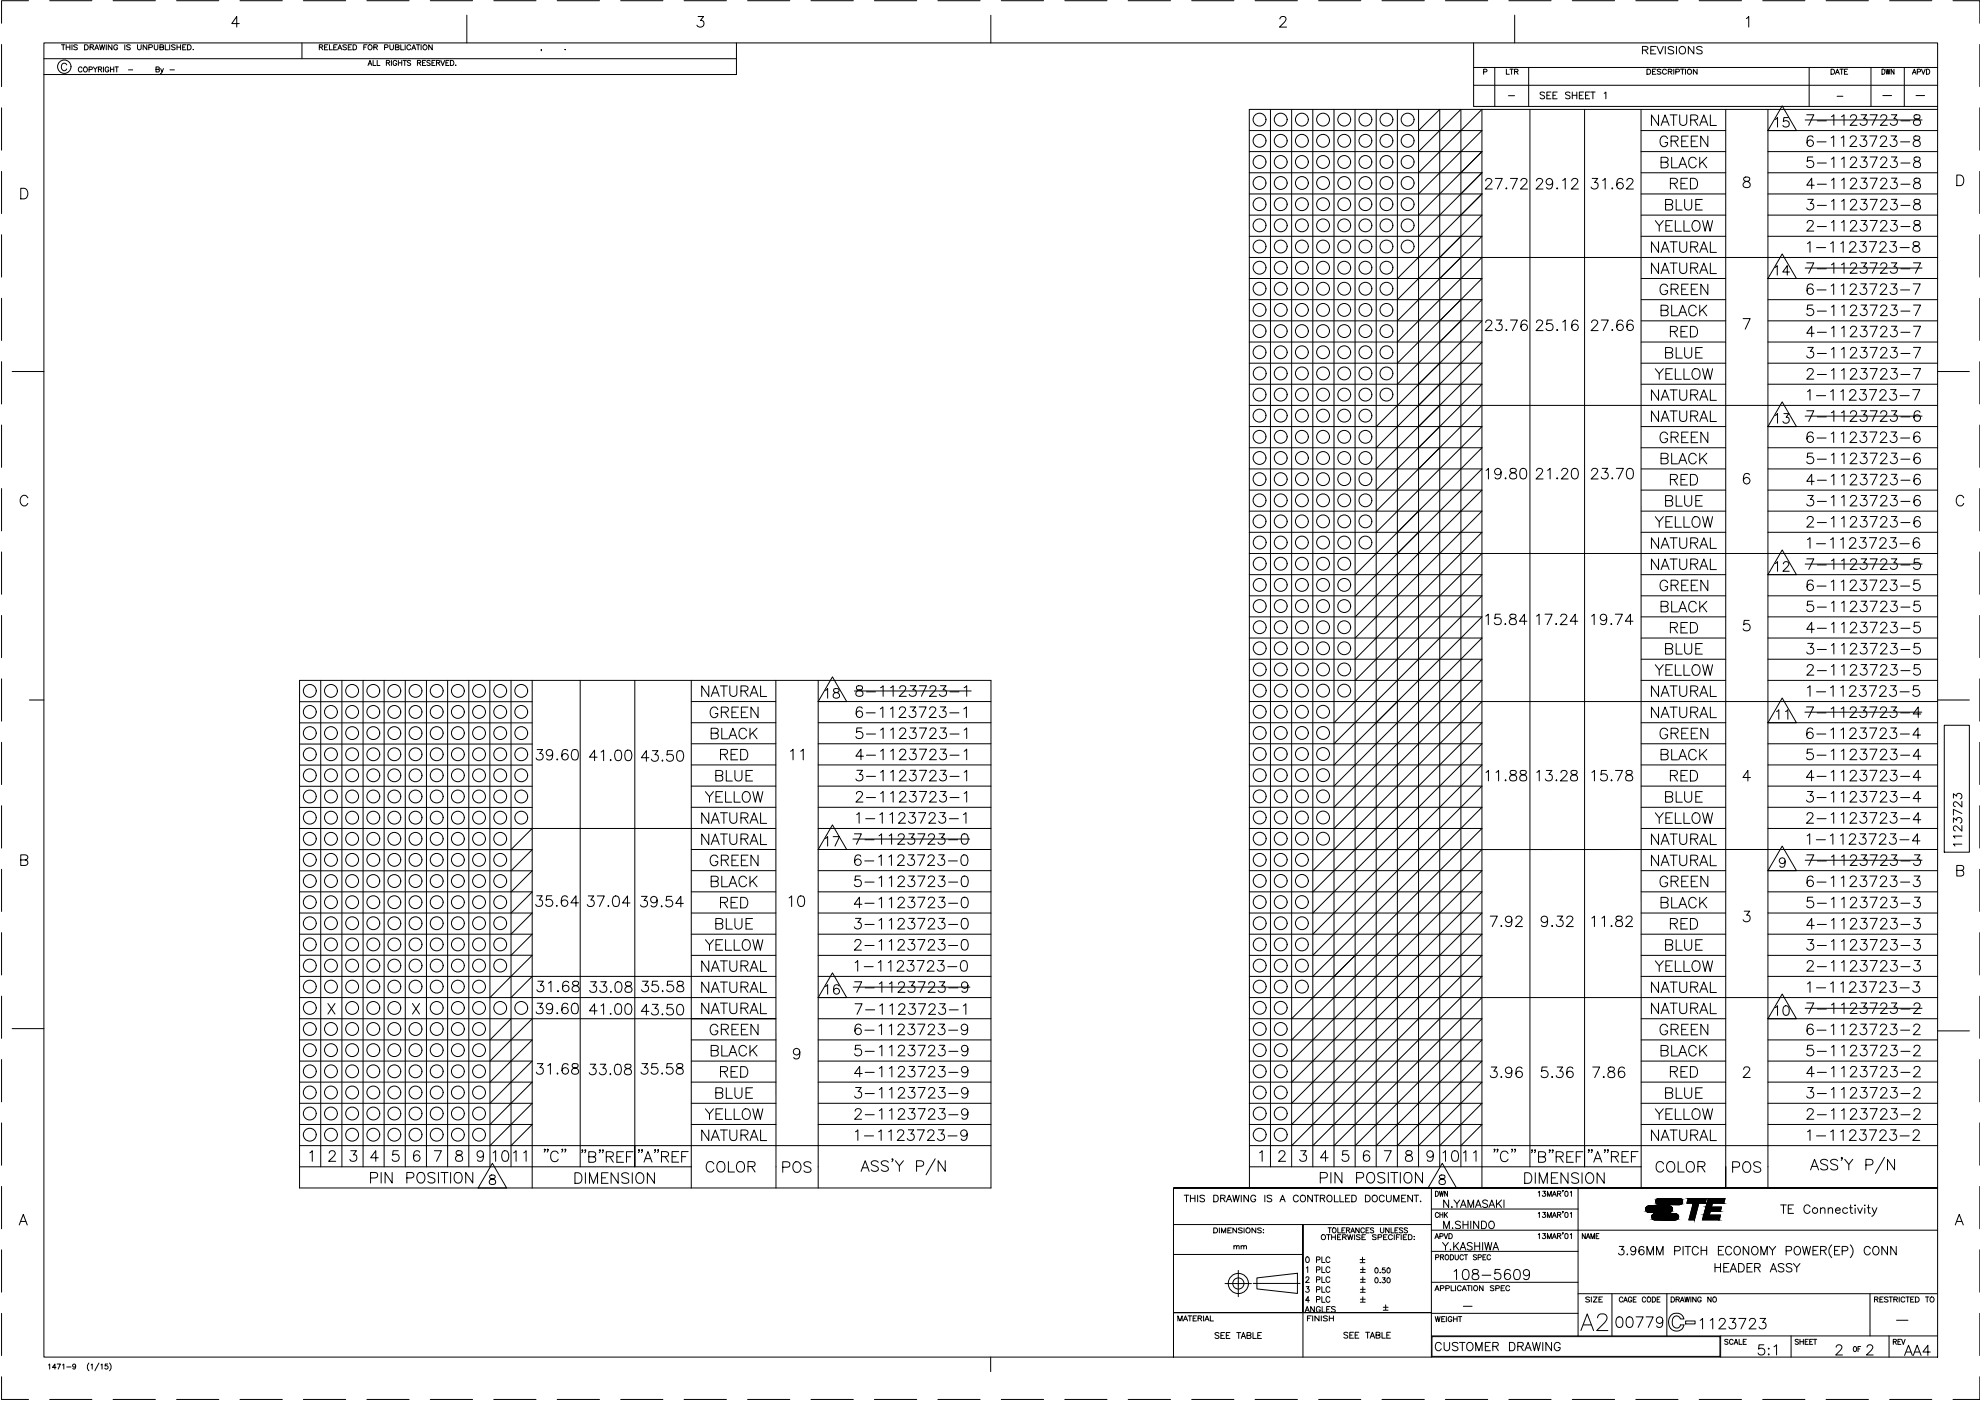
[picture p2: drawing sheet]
<svg xmlns="http://www.w3.org/2000/svg" width="594mm" height="420mm" viewBox="0 0 594 420" stroke-linecap="round" stroke-linejoin="round" font-family="sans-serif">
<g fill="none" stroke="#000" stroke-width=".3">
<path d="M.5 13.3v12.7M8.6 .2h-8.1v6.8M13.2 12.9h567.9v394.1h-567.9zM13.2 17.6h207.7M14.9 .2h12.7M18.4 13.4h1.1M19 13.4v1.5M19.9 14.1h1.1M19.9 13.4v1.5M20 19.5a.83 .83 0 0 0-.9-.5 .83 .83 0 0 0-.7 .8v.6a.82 .82 0 0 0 .7 .8 .82 .82 0 0 0 .9-.5M21 13.4v1.5M21.6 13.4v1.5"/>
<path d="M23.2 13.6l-.4-.2-.7 .2 .2 .4 .9 .5-.4 .4-.7-.2M25.4 13.4h.5a.79 .79 0 0 1 .6 .8 .79 .79 0 0 1-.6 .7h-.5zM27 14.1h.9l.2-.4-.4-.3h-.7v1.5M27.5 14.1l.6 .8M28.4 14.9l.6-1.5 .6 1.5M28.6 14.4h.8M29.8 13.4l.4 1.5 .4-1.5 .4 1.5 .4-1.5M31.9 13.4v1.5M33.6 13.4v1.5l-1.1-1.5v1.5M33.9 .2h12.7M35.3 13.8a.65 .65 0 0 0-1-.1 .65 .65 0 0 0 0 1 .65 .65 0 0 0 1-.1v-.2h-.4M37.4 13.4v1.5"/>
<path d="M39.1 13.6l-.4-.2-.7 .2 .1 .4 1 .5-.4 .4-.7-.2M41.2 13.4v1.1l.5 .4 .5-.2 .1-1.3M44 13.4v1.5l-1.1-1.5v1.5M44.6 14.2l1-.1 .1-.4-.4-.3h-.7v1.5M46.3 13.4v1.1l.4 .4h.4l.2-.4v-1.1M48 14.1h.9l.2-.4-.5-.3h-.6v1.5l1-.1 .1-.4-.5-.3M49.6 13.4v1.5h.9M50.9 13.4v1.5M52.5 13.6l-.3-.2-.8 .2 .2 .4 .9 .5-.3 .4-.8-.2M53 .2h12.6M53.1 14.1h1M53.1 13.4v1.5"/>
<path d="M54.1 13.4v1.5M54.8 14.1h.6M55.8 13.4h-1v1.5h1M56.2 13.4h.6a.79 .79 0 0 1 .5 .8 .79 .79 0 0 1-.5 .7h-.6zM57.9 14.9h.1zM71.8 7.1h-2.3l1.5-2.1v3.1M72 .2h12.7M90.6 12.9v4.7M91 .2h12.7M95.8 14.1h.8l.2-.4-.4-.3h-.6v1.5M96.3 14.1l.5 .8M97.3 14.1h.7"/>
<path d="M98.3 13.4h-1v1.5h1M98.8 13.4v1.5h.9M100.1 14.1h.6M101.1 13.4h-1v1.5h1M101.3 14.9l.6-1.5 .6 1.5M101.5 14.4h.8M103.9 13.6l-.4-.2-.7 .2 .2 .4 .9 .5-.4 .4-.7-.2M104.4 14.1h.6M105.4 13.4h-1v1.5h1M105.9 13.4h.5a.81 .81 0 0 1 .6 .8 .81 .81 0 0 1-.6 .7h-.5zM109.1 14.1h.6M110 .2h12.7"/>
<path d="M110.1 13.4h-1v1.5M110.4 19.6l.6-1.5 .5 1.5M110.5 13.6a.68 .68 0 0 1 1.1 .6 .68 .68 0 0 1-1.1 .5l-.1-.3zM110.6 19.1h.7M111.9 18.1v1.5h.8M112.1 14.1h.9l.2-.4-.4-.3h-.7v1.5M112.6 14.1l.6 .8M113.1 18.1v1.5h.9M115.3 14.2l.9-.1v-.6l-.9-.1v1.5M115.9 18.8h.8l.2-.4-.4-.3h-.6v1.5M116.4 18.8l.5 .8M116.9 13.4v1.1l.5 .4h.4l.2-.4v-1.1"/>
<path d="M117.4 18.1v1.5M118.6 14.1h.9l.2-.4-.4-.3h-.7v1.5l1-.1 .1-.4-.4-.3M119 18.5a.54 .54 0 0 0-.7-.4 .54 .54 0 0 0-.4 .6v.4a.53 .53 0 0 0 .5 .6 .53 .53 0 0 0 .6-.6h-.4M119.5 18.1v1.5M119.5 18.8h1M120.2 13.4v1.5h.9M120.5 18.1v1.5M120.9 18.1h1M121.4 18.1v1.5M121.5 13.4v1.5M123.1 13.8a.72 .72 0 0 0-1.1 .1 .72 .72 0 0 0 .5 1h.4l.2-.3M123.1 18.3l-.3-.2-.7 .2 .2 .4 .8 .5-.3 .4-.7-.2"/>
<path d="M123.5 14.9l.6-1.5 .6 1.5M123.7 14.4h.8M124.8 13.4h1.1M125.2 18.8h.9l.1-.4-.4-.3h-.6v1.5M125.4 13.4v1.5M125.7 18.8l.5 .8M126.3 13.4v1.5M126.7 18.8h.6M127 13.6a.7 .7 0 0 1 .9 .1 .7 .7 0 0 1 0 1 .7 .7 0 0 1-.9 0zM127.6 18.1h-.9v1.5h.9M129 18.3l-.3-.2-.7 .2 .1 .4 .9 .5-.3 .4-.7-.2M129 .2h12.7"/>
<path d="M129.5 18.8h.6M129.6 13.4v1.5l-1-1.5v1.5M130.5 18.1h-1v1.5h1M130.9 18.8h.9l.1-.4-.4-.3h-.6v1.5M131.4 18.8l.5 .8M132.2 18.1l.6 1.5 .5-1.5M133.7 18.8h.6M134.7 18.1h-1v1.5h1M135.1 18.1h.5a.81 .81 0 0 1 .5 .8 .81 .81 0 0 1-.5 .7h-.5zM136.7 19.5h.1M140 4.5v8.4M148.1 .2h12.6"/>
<path d="M162.4 14.9l-.1 .3M167.1 .2h12.7M169.5 14.8h.1M186.1 .2h12.7M205.1 .2h12.7M209.3 5h1.7l-.9 1.1a1.07 1.07 0 0 1 .8 1.8 1.07 1.07 0 0 1-1.9-.4M220.9 12.9v9.5h-207.7M224.2 .2h12.7M243.2 .2h12.7M262.2 .2h12.7M281.3 .2h12.6M297.1 4.6v8.3"/>
<path d="M300.3 .2h12.7M319.3 .2h12.7M338.3 .2h12.7M357.4 .2h12.6M376.4 .2h12.7M383.8 5.7l.2-.5a1.03 1.03 0 0 1 1.5 0 1.06 1.06 0 0 1-.3 1.4l-1.5 1.5h2.1M395.4 .2h12.7M414.4 .2h12.7M433.4 .2h12.7M441.9 12.9v19h139.2M452.5 .2h12.7M454.2 4.5v8.4"/>
<path d="M471.5 .2h12.7M490.6 .2h12.6M492.5 15l1.4-.1 .3-.5-.6-.5h-1.1v2.3M493.4 15l.8 1.2M495 15h1M496.6 13.9h-1.6v2.3h1.6M496.9 13.9l1 2.3 .9-2.3M499.4 13.9v2.3M501.9 14.3a.96 .96 0 0 0-1.6 .2l1.6 1v.4l-.6 .3-1-.3M502.8 13.9v2.3M508 13.9v2.3l-1.7-2.3v2.3M509.6 .2h12.7"/>
<path d="M510.5 14.3a.95 .95 0 0 0-1.7 .2l1.7 1v.4l-.6 .3-1.1-.3M523.7 5.5l.7-.5v3.1M528.6 .2h12.7M547.6 .2h12.7M566.7 .2h12.6M585.7 .2h8v6.8M593.7 13.3v12.7M.5 32.3v12.7M24.6 20.4a.62 .62 0 0 0-.9-.3 .62 .62 0 0 0-.2 .9 .57 .57 0 0 0 .4 .6 .57 .57 0 0 0 .7-.3M26.7 20.9l.9-.2v-.5l-.9-.1v1.5M28 20.1l.6 .7v.8M29.2 20.1l-.6 .7"/>
<path d="M29.5 20.8l.9-.1 .1-.3-.3-.3h-.7v1.5M30 20.8l.5 .8M31 20.1v1.5M32.6 20.4a.62 .62 0 0 0-.8-.3 .62 .62 0 0 0-.3 .9 .55 .55 0 0 0 .6 .6 .55 .55 0 0 0 .5-.6h-.3M33.1 20.1v1.5M33.1 20.8h1M34.1 20.1v1.5M34.5 20.1h1M35 20.1v1.5M38.5 21h1.3M46.8 20.8l.9-.1 .1-.3-.3-.3h-.7v1.5l.9-.1 .1-.4-.3-.3M48.2 20.6l.4 1 .4-1"/>
<path d="M48.6 21.6l-.5 .5M51 21h1.3M374.6 39.2h69.8l-19 19M381 32.8v317.1M387.3 32.8v317.1M393.7 32.8v317.1M400 32.8v317.1M406.4 32.8v310.8M412.7 32.8v317.1M419.1 32.8v317.1M425.4 39.2l6.4-6.4v317.1M425.4 32.8v317.1"/>
<path d="M441.9 25.6h139.2M441.9 20.2h139.2M444.9 21.5l1-.1v-.4l-.3-.3h-.7v1.6M448.3 20.2v11.7M451.7 20.7v1.6h.9M452.4 28.7h1.8M452.8 20.7h1M453.3 20.7v1.6M454.2 21.5l.9-.1 .2-.4-.4-.3h-.7v1.6M454.7 21.5l.6 .8M458.4 20.2v11.7M458.8 32.8v317.1"/>
<path d="M463.2 27.9l-.5-.3-.7 .1-.1 .6 1.1 .4 .2 .6-.5 .3-.8-.3M463.9 28.6h.8M465.1 27.6h-1.2v2h1.2M465.7 28.6h.8M467 27.6h-1.3v2h1.3M470.8 27.9l-.4-.3-.9 .3 .1 .4 1.1 .4 .1 .3-.1 .5-.7 .1-.5-.3M471.5 28.6h1.4M471.5 27.6v2M472.9 27.6v2M473.6 28.6h.8M474.9 27.6h-1.3v2h1.3M475.2 32.8v310.8"/>
<path d="M475.5 28.6h.7M476.7 27.6h-1.2v2h1.2M477 27.6h1.4M477.7 27.6v2M481.1 28l.5-.4v2M492.1 39.2h25.4M492.1 32.8l.1 323.5M493.9 20.7h.6a.79 .79 0 0 1 .5 .8 .79 .79 0 0 1-.5 .8h-.6zM495.6 21.5h.6M496.6 20.7h-1v1.6h1M497.4 34.5v3.1l-2.1-3.1v3.1M498.1 21l-.4-.3-.7 .3 .1 .3 .9 .4 .1 .4-.4 .2-.7-.2"/>
<path d="M498.1 37.6l1.2-3.1 1.2 3.1M498.6 36.6h1.5M499.7 21.1a.67 .67 0 0 0-.9-.1 .67 .67 0 0 0 0 1 .67 .67 0 0 0 .9-.1M500.3 21.5l.9-.1 .2-.4-.4-.3h-.7v1.6M500.8 34.5h2.2M500.8 21.5l.6 .8M501.9 34.5v3.1M501.9 20.7v1.6M502.5 21.5h1v-.7l-1-.1v1.6M503.7 34.5v2.2a1.07 1.07 0 0 0 1.1 .9 1.07 1.07 0 0 0 1-.9v-2.2M504 20.7h1.1M504.5 20.7v1.6"/>
<path d="M505.5 20.7v1.6M507 36h1.4l.6-.3a.74 .74 0 0 0-.2-1.1l-1.8-.1v3.1M508.1 36l1 1.6M508.9 20.7v1.6l-1.1-1.6v1.6M509.7 37.6l1.3-3.1 1.1 3.1M510.2 36.6h1.5M512.9 34.5v3.1h1.8M517.5 32.8v317.1M530.2 39.2h50.9M530.2 32.8v323.5M532.4 35.8l.7-.5v2.8M534.5 31.8l4.2 7.4h-8.5z"/>
<path d="M536.3 35.3h-1.3l-.2 1.2a1.01 1.01 0 0 1 1.5 0 1.01 1.01 0 0 1-.2 1.5 1.01 1.01 0 0 1-1.4-.4M541.4 36h35M541.8 34.4h2.1l-1.5 3.2M542.5 20.2v11.7M545 36.2h2.7M549.1 20.7h.5a.79 .79 0 0 1 .6 .8 .79 .79 0 0 1-.6 .8h-.5zM549.2 35l.8-.6v3.2M550.4 22.3l.6-1.6 .6 1.6M550.7 21.8h.7M550.9 28.9h1.8M551.8 20.7h1M552.2 35l.8-.6v3.2"/>
<path d="M552.3 20.7v1.6M553.1 21.5h.6M554.1 20.7h-1v1.6h1M554.9 35.2l.3-.7 .3-.1 1 .1a.71 .71 0 0 1 .1 1.1l-1.8 2h2.1M558.1 34.4h1.7l-.9 1.2a1.07 1.07 0 0 1 1 1.5 1.07 1.07 0 0 1-1.8 .3l-.3-.4M560.8 34.4h2.1l-1.5 3.2M561.1 20.2v11.7M564 35.2l.3-.7 .3-.1 .9 .1a.71 .71 0 0 1 .2 1.1l-1.8 2h2.1M564.4 20.7a.77 .77 0 0 1 .9 .8 .77 .77 0 0 1-.9 .8zM564.6 28.7h2.7M565.6 20.7l.3 1.6 .3-1.6 .3 1.6 .3-1.6M567.2 34.4h1.6l-.9 1.2a1.07 1.07 0 0 1 1 1.5 1.07 1.07 0 0 1-1.7 .3l-.3-.4"/>
<path d="M568 20.7v1.6l-.9-1.6v1.6M570.1 36.2h2.7M571.1 20.2v11.7M573.5 22.3l.6-1.6 .5 1.6M573.7 21.8h.7M574.1 34.5a.66 .66 0 0 0 .3 1.1 1.32 1.32 0 0 1 1.5 1.4 1.04 1.04 0 0 1-1.3 .6 1.04 1.04 0 0 1-.6-1.4l.3-.3 1.1-.3a.66 .66 0 0 0 .2-1.1zM574.6 28.7h2.6M575 21.5l.9-.1v-.5l-.9-.2v1.6M576.2 20.7l.6 1.6 .5-1.6M577.7 20.7a.79 .79 0 0 1 1 .8 .79 .79 0 0 1-1 .8zM581.1 32.8h-206.5l.1 323.5M593.7 32.3v12.7"/>
<path d="M.5 51.4v12.7M6.2 56.5h1.1a1.7 1.7 0 0 1 1.1 1.6 1.7 1.7 0 0 1-1.1 1.5h-1.1zM374.6 58.2h69.8M374.6 51.8h69.8M374.6 45.5h69.8M425.4 51.8l19-19v323.5M425.4 45.5l12.7-12.7v317.1M444.4 58.2l-6.3 6.3M444.4 51.8l-6.3 6.4M444.4 45.5l-6.3 6.3M444.4 58.2l-25.3 25.3M444.4 51.8l-19 19.1"/>
<path d="M444.4 45.5l-19 19M445.6 54.3l.1-.5 .4-.3a1.04 1.04 0 0 1 1.3 .6l-.5 1.1-1.5 1.5h2.1M448.4 53.5h2.1l-1.5 3.2M451.6 56.5h.3l-.2 .2zM453 53.5h2l-1.4 3.2M456.1 54.3v-.2a1.01 1.01 0 0 1 1.7-.3 1.05 1.05 0 0 1-.3 1.4l-1.5 1.5h2.1M460.8 54.3l.1-.5 .5-.3a1.05 1.05 0 0 1 1.2 .6l-.4 1.1-1.6 1.5h2.1M465.6 54.6a.99 .99 0 0 1-1.3 .9 .99 .99 0 0 1-.5-1.6 .99 .99 0 0 1 1.7 .1 2.67 2.67 0 0 1-.3 2.5 .89 .89 0 0 1-1.4-.3M466.8 56.5h.3l-.1 .2zM468.6 54.1l.8-.6v3.2M471.3 54.3v-.2a1.01 1.01 0 0 1 1.7-.3 1.03 1.03 0 0 1-.3 1.4l-1.5 1.5h2.1M477.5 53.5h1.6l-.9 1.2a1.04 1.04 0 0 1 1 1.5 1.04 1.04 0 0 1-1.7 .3l-.4-.4"/>
<path d="M480.6 54.1l.8-.6v3.2M483.5 56.4l.2 .1-.2 .2zM486.7 54a.9 .9 0 0 0-.9-.5 .9 .9 0 0 0-.8 .6 1.82 1.82 0 0 0 .8 2.6 .99 .99 0 0 0 1-.9 .99 .99 0 0 0-.9-1.1 .99 .99 0 0 0-1.1 .9M487.9 54.3l.1-.5 .5-.3a1.04 1.04 0 0 1 1.2 .6l-.5 1.1-1.5 1.5h2.1M492.1 45.5h25.4M492.2 58.2h25.3M492.2 51.8h25.3M498.1 48.6h1.4a.8 .8 0 0 0 .8-.8l-.4-.5-.4-.1h-1.4v3.1h1.4a.85 .85 0 0 0 .8-.8 .85 .85 0 0 0-.8-.9M500.1 41.6a1.15 1.15 0 0 0-1.3-.8 1.15 1.15 0 0 0-1 1.2 1.37 1.37 0 0 0 .3 1.5 1.37 1.37 0 0 0 1.5 .3l.5-.6v-.4h-.8M500.9 55h1.4a.8 .8 0 0 0 .7-.9l-.7-.6h-1.4v3.1M501.1 42.3l1.9-.1a.76 .76 0 0 0 0-1.3l-1.9-.1v3.2M501.3 47.2v3.1h1.8"/>
<path d="M502 55l1 1.6M502.2 42.3l1.1 1.7M502.7 59.8v3.2h1.7M503.4 50.3l1.2-3.1 1.2 3.1M503.9 49.3h1.5M504.1 55h1.2M504.3 42.3h1.2M505.2 59.8v2.3a1.07 1.07 0 0 0 1.1 .9 1.07 1.07 0 0 0 1-.9v-2.3M506.1 53.5h-2v3.1h2M506.3 40.8h-2v3.2h2M506.9 53.5h1.1a1.7 1.7 0 0 1 1.1 1.6 1.7 1.7 0 0 1-1.1 1.5h-1.1zM507.2 42.3h1.2"/>
<path d="M508.7 47.9a1.16 1.16 0 0 0-1.3-.7 1.16 1.16 0 0 0-1 1.1 1.39 1.39 0 0 0 .3 1.6 1.39 1.39 0 0 0 1.6 .3l.4-.6M509.1 40.8h-1.9v3.2h1.9M509.7 47.2v3.1M510.5 59.8h-2v3.2h2M510.5 48.5l1.4 1.8M511.9 47.2l-2.2 2.1M512.1 40.8v3.2l-2.1-3.2v3.2M523.1 53.3a.63 .63 0 0 0 .3 1 1.11 1.11 0 0 1 1.2 .5 1.11 1.11 0 0 1 0 1.3 1.28 1.28 0 0 1-1.9-.4 1.26 1.26 0 0 1 1.6-1.4 .63 .63 0 0 0 .3-1l-.5-.2zM530.2 58.2h50.9M530.2 51.8h50.9M530.2 45.5h50.9M542.1 59.8h1.7l-.9 1.2a1.01 1.01 0 0 1 1.1 1.2 1.01 1.01 0 0 1-1.4 .7l-.6-.2-.2-.3"/>
<path d="M543.6 47.1h-1.5l-.1 1.4a1.12 1.12 0 0 1 1.7-.1 1.12 1.12 0 0 1-.2 1.7 1.12 1.12 0 0 1-1.7-.4M543.7 41.2a.92 .92 0 0 0-.9-.4 .92 .92 0 0 0-.8 .6 2.43 2.43 0 0 0 .3 2.4 .98 .98 0 0 0 1.5-.4 .98 .98 0 0 0-.7-1.4 .98 .98 0 0 0-1.2 .9M544.1 55.5h-2.3l1.5-2.1v3.2M544.9 42.5h2.7M545 55.2h2.7M545 48.9h2.7M549.1 41.4l.8-.6v3.1M549.2 54.1l.8-.7v3.2M549.2 47.7l.8-.6v3.1M552.2 41.4l.7-.6v3.1M552.2 54.1l.8-.7v3.2M552.2 47.7l.8-.6v3.1"/>
<path d="M554.9 41.5l.1-.4a1.03 1.03 0 0 1 1.6 0 1.02 1.02 0 0 1-.4 1.3l-1.5 1.5h2.2M554.9 54.2l.2-.5 .4-.3 1 .2a.71 .71 0 0 1 .1 1.1l-1.8 1.9h2.1M554.9 47.8l.6-.7 1 .1a.71 .71 0 0 1 .1 1.1l-1.8 1.9h2.1M558 40.8h1.7l-.9 1.2a1.06 1.06 0 0 1 .9 1.5 1.06 1.06 0 0 1-1.8 .1l-.2-.3M558.1 59.8h1.7l-.9 1.2a1.01 1.01 0 0 1 1.1 1.2 1.01 1.01 0 0 1-1.4 .7l-.6-.2-.2-.3M558.1 53.4h1.7l-.9 1.3a1.01 1.01 0 0 1 1.1 1.1 1.01 1.01 0 0 1-1.4 .8l-.5-.1-.3-.5M558.1 47.1h1.7l-.9 1.2a1.01 1.01 0 0 1 1.1 1.2 1.01 1.01 0 0 1-1.4 .7l-.5-.1-.3-.4M560.7 40.8h2.2l-1.5 3.1M560.8 59.8h2.1l-1.5 3.1M560.8 53.4h2.1l-1.5 3.2M560.8 47.1h2.1l-1.5 3.1M563.9 41.5l.2-.4a1.03 1.03 0 0 1 1.5 0 1.02 1.02 0 0 1-.3 1.3l-1.5 1.5h2.1"/>
<path d="M564 54.2l.2-.5 .4-.3 .9 .2a.71 .71 0 0 1 .2 1.1l-1.8 1.9h2.1M564 47.8l.6-.7 .9 .1a.71 .71 0 0 1 .2 1.1l-1.8 1.9h2.1M567.1 40.8h1.6l-.8 1.2a1.06 1.06 0 0 1 .9 1.5 1.06 1.06 0 0 1-1.8 .1l-.2-.3M567.2 59.8h1.6l-.9 1.2a1.01 1.01 0 0 1 1.1 1.2 1.01 1.01 0 0 1-1.4 .7l-.6-.2-.1-.3M567.2 53.4h1.6l-.9 1.3a1.01 1.01 0 0 1 1.1 1.1 1.01 1.01 0 0 1-1.4 .8l-.4-.1-.3-.5M567.2 47.1h1.6l-.9 1.2a1.01 1.01 0 0 1 1.1 1.2 1.01 1.01 0 0 1-1.4 .7l-.4-.1-.3-.4M570 42.5h2.7M570.1 55.2h2.7M570.1 48.9h2.7M574 40.9a.68 .68 0 0 0 .3 1.1 1.32 1.32 0 0 1 1.6 1.3 1.04 1.04 0 0 1-1.4 .6 1.04 1.04 0 0 1-.6-1.4l.3-.3 1.1-.2a.63 .63 0 0 0 .3-1.1zM574.1 59.9a.67 .67 0 0 0 .3 1.1 1.13 1.13 0 0 1 1.3 .4 1.13 1.13 0 0 1-.1 1.4 1.28 1.28 0 0 1-1.8-.4 1.26 1.26 0 0 1 1.6-1.4 .67 .67 0 0 0 .2-1.1l-.4-.1zM574.1 53.6a.67 .67 0 0 0 .3 1.1 1.15 1.15 0 0 1 1.3 .4 1.15 1.15 0 0 1-.1 1.4 1.33 1.33 0 0 1-1.8-.5 1.26 1.26 0 0 1 1.6-1.3 .67 .67 0 0 0 .2-1.1l-.4-.2z"/>
<path d="M574.1 47.2a.67 .67 0 0 0 .3 1.1 1.32 1.32 0 0 1 1.5 1.4 1.11 1.11 0 0 1-1.2 .6 1.11 1.11 0 0 1-.9-1.1 1.49 1.49 0 0 1 1.6-.9 .67 .67 0 0 0 .2-1.1l-.4-.1zM586.8 52.5h1.1a1.72 1.72 0 0 1 1 1.6 1.72 1.72 0 0 1-1 1.6h-1.1zM593.7 51.4v12.7M.5 70.4v12.7M374.6 77.2h206.5M374.6 70.9h69.8l-6.3 6.3M374.6 64.5h69.8l-25.3 25.4M438.1 77.2l-6.3 6.3M438.1 77.2l-19 19M444.4 77.2l-25.3 25.4M492.2 70.9h25.3M492.2 64.5h25.3"/>
<path d="M496.4 66.2l1.2 1.5v1.6M497.4 72.5v3.2l-2.1-3.2v3.2M497.4 78.9v3.1l-2.1-3.1v3.1M498.1 75.7l1.2-3.2 1.2 3.2M498.6 74.6h1.5M498.8 66.2l-1.2 1.5M499.5 61.3l1.8-.1a.71 .71 0 0 0 0-1.2l-1.8-.2v3.2h1.3a.83 .83 0 0 0 .8-.8 .83 .83 0 0 0-.8-.9M499.6 67.7h1.2M500.8 72.5h2.2M500.8 78.9h2.2M501.5 66.2h-1.9v3.1h1.9M501.9 72.5v3.2"/>
<path d="M501.9 78.9v3.1M502.4 66.2v3.1h1.8M503.7 72.5v2.3a1.07 1.07 0 0 0 1.1 .9 1.07 1.07 0 0 0 1-.9v-2.3M503.7 78.9v2.2a1.07 1.07 0 0 0 1.1 1 1.07 1.07 0 0 0 1-1v-2.2M505 66.2v3.1h1.8M507 74l1.8-.1 .3-.5-.1-.6-.6-.3h-1.4v3.2M508 66.3a1.46 1.46 0 0 1 1.7 .5 1.46 1.46 0 0 1 0 1.8 1.17 1.17 0 0 1-1.4 .8 1.17 1.17 0 0 1-.9-1.3 2.05 2.05 0 0 1 .6-1.8zM508.1 74l1 1.7M508.5 61.3h1.2M509.7 75.7l1.3-3.2 1.1 3.2M510.2 74.6h1.5M510.6 66.2l.7 3.1 .8-3.1 .7 3.1 .8-3.1"/>
<path d="M512.9 72.5v3.2h1.8M512.9 78.9v3.1h1.8M530.2 70.9h50.9M530.2 64.5h50.9M534.5 76.2l4.2 7.3h-8.5zM541.8 78.8h2.1l-1.5 3.2M542 66.9l.1-.5a1.02 1.02 0 0 1 1.5 0 1.01 1.01 0 0 1-.3 1.4l-1.5 1.5h2.1M542 73.1l.8-.6v3.1M544.7 74.3h2.8M545 67.9h2.7M545 61.6h2.7M549 73.1l.7-.6v3.1"/>
<path d="M549.2 79.4l.8-.6v3.2M549.2 66.7l.8-.6v3.2M549.2 60.4l.8-.6v3.1M552 73.1l.7-.6v3.1M552.2 79.4l.8-.6v3.2M552.2 66.7l.8-.6v3.2M552.2 60.4l.8-.6v3.1M554.7 73.2l.2-.4a1.01 1.01 0 0 1 1.7 .3l-.5 1-1.5 1.5h2.1M554.9 79.5l.3-.5 .3-.2 1 .2a.71 .71 0 0 1 .1 1l-1.8 2h2.1M554.9 66.9l.3-.6 .3-.2 1 .2a.71 .71 0 0 1 .1 1l-1.8 2h2.1M554.9 60.5l.2-.4 .4-.3 1 .1a.7 .7 0 0 1 .1 1.1l-1.8 1.9h2.1M557.9 72.5h1.7l-1 1.2a1.06 1.06 0 0 1 1 1.5 1.06 1.06 0 0 1-1.9 .1l-.1-.3"/>
<path d="M558.1 78.8h1.7l-.9 1.2a1.01 1.01 0 0 1 1.1 1.2 1.01 1.01 0 0 1-1.4 .8l-.5-.2-.3-.4M558.1 66.1h1.7l-.9 1.2a1.07 1.07 0 0 1 1 1.5 1.07 1.07 0 0 1-1.8 .3l-.3-.4M560.6 72.5h2.1l-1.5 3.1M560.8 78.8h2.1l-1.4 3.2M560.8 66.1h2.1l-1.5 3.2M563.8 73.2l.1-.4a1.01 1.01 0 0 1 1.7 .3l-.4 1-1.6 1.5h2.1M564 79.5l.6-.7 .9 .2a.71 .71 0 0 1 .2 1l-1.8 2h2.1M564 66.9l.3-.6 .3-.2 .9 .2a.71 .71 0 0 1 .2 1l-1.8 2h2.1M564 60.5l.2-.4 .4-.3 .9 .1a.7 .7 0 0 1 .2 1.1l-1.8 1.9h2.1M567 72.5h1.6l-.9 1.2a1.06 1.06 0 0 1 .9 1.5 1.06 1.06 0 0 1-1.8 .1l-.1-.3M567.2 78.8h1.6l-.9 1.2a1.01 1.01 0 0 1 1.1 1.2 1.01 1.01 0 0 1-1.4 .8l-.4-.2-.3-.4M567.2 66.1h1.6l-.9 1.2a1.07 1.07 0 0 1 1 1.5 1.07 1.07 0 0 1-1.7 .3l-.3-.4"/>
<path d="M569.8 74.3h2.8M570.1 67.9h2.7M570.1 61.6h2.7M573.8 78.8h2.1l-1.5 3.2M573.9 72.6a.62 .62 0 0 0 .3 1.1 1.32 1.32 0 0 1 1.5 1.3 1.1 1.1 0 0 1-1.2 .7 1.1 1.1 0 0 1-.9-1.1 1.35 1.35 0 0 1 1.5-.9 .62 .62 0 0 0 .3-1.1zM574.1 66.3a.66 .66 0 0 0 .3 1 1.38 1.38 0 0 1 1.5 1.4 1.11 1.11 0 0 1-1.2 .6 1.11 1.11 0 0 1-.9-1.1 1.94 1.94 0 0 1 1.8-1l.2-.6a1.2 1.2 0 0 0-1.7-.3zM593.7 70.4v12.7M.5 89.5v12.6M374.6 96.2h69.8l-31.7 31.7M374.6 89.9h69.8l-25.3 25.3M374.6 83.5h69.8l-25.3 25.4M445.6 96.7l.1-.4 .4-.3a1.04 1.04 0 0 1 1.3 .6l-.5 1-1.5 1.5h2.1"/>
<path d="M448.7 96h1.7l-.9 1.2a1.05 1.05 0 0 1 .9 1.4 1.05 1.05 0 0 1-1.7 .4l-.3-.4M451.6 99l.1-.2 .2 .2zM453 96h2l-1.4 3.1M457.9 96.4a.89 .89 0 0 0-.8-.5 .89 .89 0 0 0-.8 .7 1.82 1.82 0 0 0 .7 2.5 .99 .99 0 0 0 1.1-.9 .99 .99 0 0 0-.9-1 .99 .99 0 0 0-1.1 .9M460.8 96.7l.1-.4 .5-.3a1.05 1.05 0 0 1 1.2 .6l-.4 1-1.6 1.5h2.1M465.5 96h-1.5l-.2 1.3a1.12 1.12 0 0 1 1.7 0 1.12 1.12 0 0 1-.2 1.7 1.12 1.12 0 0 1-1.7-.4M466.8 99l.2-.2 .1 .2zM468.6 96.6l.8-.6v3.1M473.2 96.4a.9 .9 0 0 0-.9-.5 .9 .9 0 0 0-.8 .7 1.82 1.82 0 0 0 .8 2.5 .99 .99 0 0 0 1-.9 .99 .99 0 0 0-.9-1 .99 .99 0 0 0-1.1 .9M477.3 96.7l.2-.4 .4-.3 .9 .1a.7 .7 0 0 1 .2 1.1l-1.9 1.9h2.2M480.2 96h2.1l-1.5 3.1M483.5 98.8l.2 .2-.2 .1z"/>
<path d="M486.7 96.4a.9 .9 0 0 0-.9-.5 .9 .9 0 0 0-.8 .7 1.82 1.82 0 0 0 .8 2.5 .99 .99 0 0 0 1-.9 .99 .99 0 0 0-.9-1 .99 .99 0 0 0-1.1 .9M489.7 96.4a.93 .93 0 0 0-.9-.4 .93 .93 0 0 0-.8 .6 2.55 2.55 0 0 0 .3 2.4 .98 .98 0 0 0 1.5-.4 .98 .98 0 0 0-.7-1.3 .98 .98 0 0 0-1.2 .8M492.2 96.2h25.3M492.2 89.9h25.3M492.2 83.5h25.3M498.1 93l1.9-.1a.71 .71 0 0 0 0-1.2l-1.9-.2v3.2h1.4a.82 .82 0 0 0 .7-.6 .82 .82 0 0 0-.2-.9l-.5-.2M498.1 82l1.2-3.1 1.2 3.1M498.6 81h1.5M500.1 85.9a1.16 1.16 0 0 0-1.3-.7 1.16 1.16 0 0 0-1 1.2 1.37 1.37 0 0 0 .3 1.5 1.37 1.37 0 0 0 1.5 .3l.4-.3 .1-.7h-.8M500.9 99.4l1.9-.2a.71 .71 0 0 0 0-1.2l-1.9-.1v3.2M501.1 86.7l1.9-.1a.76 .76 0 0 0 0-1.3l-1.9-.1v3.2M501.3 91.5v3.2h1.8"/>
<path d="M502 99.4l1 1.7M502.2 86.7l1.1 1.7M503.4 94.7l1.2-3.2 1.2 3.2M503.9 93.6h1.5M504.1 99.4h1.2M504.3 86.7h1.2M506.1 97.9h-2v3.2h2M506.3 85.2h-2v3.2h2M506.9 97.9h1.1a1.7 1.7 0 0 1 1.1 1.6 1.7 1.7 0 0 1-1.1 1.6h-1.1zM507 80.3l1.8-.1 .3-.4-.1-.6-.6-.3h-1.4v3.1M507.2 86.7h1.2M508.1 80.3l1 1.7"/>
<path d="M508.7 92.3a1.07 1.07 0 0 0-1.7-.6 1.84 1.84 0 0 0 .3 3l1-.1 .4-.7M509.1 85.2h-1.9v3.2h1.9M509.7 82l1.3-3.1 1.1 3.1M509.7 91.5v3.2M510.2 81h1.5M510.5 92.9l1.4 1.8M511.9 91.5l-2.2 2.1M512.1 85.2v3.2l-2-3.2v3.2M522.7 95.5h2.1l-1.4 3.2M530.2 96.2h50.9M530.2 89.9h50.9M530.2 83.5h50.9"/>
<path d="M532.3 80.2l.7-.5v2.8M536.7 81.6h-2.1l1.4-1.9v2.8M541.4 80.4h35M543.6 91.5h-1.5l-.1 1.3a1.13 1.13 0 0 1 1.7 0 1.13 1.13 0 0 1-.2 1.7 1.13 1.13 0 0 1-1.7-.4M543.7 85.6a.9 .9 0 0 0-1.4-.3 2.61 2.61 0 0 0 0 2.9 .98 .98 0 0 0 1.5-.4 .98 .98 0 0 0-.6-1.4 .98 .98 0 0 0-1.3 .8M544.1 99.9h-2.3l1.5-2.1v3.2M544.9 87h2.7M545 99.7h2.7M545 93.3h2.7M545 80.6h2.7M549.1 85.8l.8-.7v3.2M549.2 98.4l.8-.6v3.2"/>
<path d="M549.2 92.1l.8-.6v3.2M552.2 85.8l.7-.7v3.2M552.2 98.4l.8-.6v3.2M552.2 92.1l.8-.6v3.2M554.9 85.9l.3-.6a1.03 1.03 0 0 1 1.4 .1 1.06 1.06 0 0 1-.4 1.4l-1.5 1.5h2.2M554.9 98.6l.2-.5 .4-.3 1 .2a.66 .66 0 0 1 .1 1l-1.8 2h2.1M554.9 92.2l.2-.4 .4-.3 1 .2a.7 .7 0 0 1 .1 1l-1.8 2h2.1M558 85.1h1.7l-.9 1.3a1.01 1.01 0 0 1 1.1 1.1 1.01 1.01 0 0 1-1.4 .8l-.5-.1-.3-.5M558.1 97.8h1.7l-.9 1.2a1.07 1.07 0 0 1 1 1.5 1.07 1.07 0 0 1-1.8 .3l-.3-.4M558.1 91.5h1.7l-.9 1.2a1.01 1.01 0 0 1 1.1 1.2 1.01 1.01 0 0 1-1.4 .8l-.6-.3-.2-.3M560.7 85.1h2.2l-1.5 3.2M560.8 97.8h2.1l-1.4 3.2"/>
<path d="M560.8 91.5h2.1l-1.4 3.2M563.9 85.9l.3-.6a1.03 1.03 0 0 1 1.4 .1 1.06 1.06 0 0 1-.3 1.4l-1.5 1.5h2.1M564 98.6l.2-.5 .4-.3 .9 .2a.66 .66 0 0 1 .2 1l-1.8 2h2.1M564 92.2l.2-.4 .4-.3 .9 .2a.7 .7 0 0 1 .2 1l-1.8 2h2.1M567.1 85.1h1.7l-.9 1.3a1.01 1.01 0 0 1 1 1.1 1.01 1.01 0 0 1-1.3 .8l-.5-.1-.3-.5M567.2 97.8h1.6l-.9 1.2a1.07 1.07 0 0 1 1 1.5 1.07 1.07 0 0 1-1.7 .3l-.3-.4M567.2 91.5h1.6l-.9 1.2a1.01 1.01 0 0 1 1.1 1.2 1.01 1.01 0 0 1-1.4 .8l-.6-.3-.1-.3M570 87h2.7M570.1 99.7h2.7M570.1 93.3h2.7M570.1 80.6h2.7M573.7 85.1h2.2l-1.6 3.2"/>
<path d="M573.8 97.8h2.1l-1.5 3.2M573.8 91.5h2.1l-1.5 3.2M593.7 89.5v12.6M.5 108.5v12.7M3.6 111.4h9.6M374.6 115.2h69.8l-31.7 31.8M374.6 108.9h69.8l-31.7 31.7M374.6 102.6h69.8l-31.7 31.7M431.8 108.9l-6.4 6.3M492.2 115.2h25.3M492.2 108.9h25.3M492.2 102.6h25.3"/>
<path d="M496.4 110.6l1.2 1.5v1.6M497.4 116.9v3.2l-2.1-3.2v3.2M498.6 119h1.5M498.8 110.6l-1.2 1.5M499.5 105.7h1.3a.86 .86 0 0 0 .8-.9l-.3-.4-.5-.2h-1.3v3.2h1.3a.85 .85 0 0 0 .8-.6 .85 .85 0 0 0-.3-.9l-.5-.2M499.6 112.1h1.2M500.8 116.9h2.2M501.5 110.6h-1.9v3.1h1.9M501.9 116.9v3.2M502.4 110.6v3.1h1.8M502.7 104.2v3.2h1.8M503.7 116.9v2.3a1.07 1.07 0 0 0 1.1 .9 1.07 1.07 0 0 0 1-.9v-2.3"/>
<path d="M505 110.6v3.1h1.8M505.2 104.2v2.3a1.07 1.07 0 0 0 1.1 .9 1.07 1.07 0 0 0 1-.9v-2.3M507 118.4l1.8-.1 .3-.5-.1-.6-.6-.3h-1.4v3.2M508 110.7a1.48 1.48 0 0 1 1.7 .5 1.48 1.48 0 0 1 0 1.8 1.17 1.17 0 0 1-1.4 .8 1.17 1.17 0 0 1-.9-1.3v-.7zM508.1 118.4l1 1.7M508.5 105.7h1.2M510.2 119h1.5M510.5 104.2h-2v3.2h2M510.6 110.6l.7 3.1 .8-3.1 .8 3.1 .7-3.1M512.9 116.9v3.2h1.8M530.2 115.2h50.9M530.2 108.9h50.9"/>
<path d="M530.2 102.6h50.9M542 111.3l.1-.5a1.02 1.02 0 0 1 1.5 0 1.01 1.01 0 0 1-.3 1.4l-1.5 1.5h2.1M542 117.5l.8-.7v3.2M542.1 104.2h1.7l-.9 1.2a1.07 1.07 0 0 1 1 1.4 1.07 1.07 0 0 1-1.8 .4l-.3-.5M544.7 118.7h2.8M545 112.3h2.7M545 106h2.7M549 117.5l.7-.7v3.2M549.2 111.1l.8-.6v3.2M549.2 104.8l.8-.6v3.2M552 117.5l.7-.7v3.2M552.2 111.1l.8-.6v3.2"/>
<path d="M552.2 104.8l.8-.6v3.2M554.7 117.6l.2-.4 .4-.4a1.01 1.01 0 0 1 1.3 .7l-.5 1-1.5 1.5h2.1M554.9 111.3l.3-.6 .3-.2 1 .2a.71 .71 0 0 1 .1 1l-1.8 2h2.1M554.9 104.9l.3-.6 .3-.1 1 .1a.71 .71 0 0 1 .1 1.1l-1.8 2h2.1M557.9 116.8h1.7l-.9 1.3a1.02 1.02 0 0 1 1 1.2 1.02 1.02 0 0 1-1.4 .7l-.4-.1-.3-.5M558.1 110.5h1.7l-.9 1.2a1.07 1.07 0 0 1 1 1.5 1.07 1.07 0 0 1-1.8 .3l-.3-.4M558.1 104.2h1.7l-.9 1.2a1.07 1.07 0 0 1 1 1.4 1.07 1.07 0 0 1-1.8 .4l-.3-.5M560.6 116.8h2.1l-1.5 3.2M560.8 110.5h2.1l-1.4 3.2M560.8 104.2h2.1l-1.4 3.2M563.8 117.6l.1-.4 .5-.4a1.01 1.01 0 0 1 1.2 .7l-.4 1-1.6 1.5h2.1M564 111.3l.6-.8 .9 .2a.71 .71 0 0 1 .2 1l-1.8 2h2.1"/>
<path d="M564 104.9l.3-.6 .3-.1 .9 .1a.71 .71 0 0 1 .2 1.1l-1.8 2h2.1M567 116.8h1.6l-.9 1.3a1.02 1.02 0 0 1 1.1 1.2 1.02 1.02 0 0 1-1.4 .7l-.4-.1-.3-.5M567.2 110.5h1.6l-.9 1.2a1.06 1.06 0 0 1 1 1.6 1.06 1.06 0 0 1-1.8 .1l-.2-.3M567.2 104.2h1.6l-.9 1.2a1.07 1.07 0 0 1 1 1.4 1.07 1.07 0 0 1-1.7 .4l-.3-.5M569.8 118.7h2.8M570.1 112.3h2.7M570.1 106h2.7M573.6 116.8h2.1l-1.5 3.2M573.8 110.5h2.1l-1.5 3.2M573.8 104.2h2.1l-1.5 3.2M581.1 111.4h9.5M593.7 108.5v12.7"/>
<path d="M.5 127.5v12.7M374.6 127.9h69.8l-31.7 31.7M374.6 134.3h69.8l-38 38M374.6 121.6h206.5M444.4 121.6l-31.7 31.7M492.2 134.3h25.3M492.2 127.9h25.3M497.4 123.2v3.2l-2.1-3.2v3.2M498.1 137.5l1.9-.2a.73 .73 0 0 0 0-1.2l-1.9-.2v3.2h1.4a.85 .85 0 0 0 .8-.6 .85 .85 0 0 0-.3-.9l-.5-.1M498.1 126.4l1.2-3.2 1.2 3.2M498.1 120.1l1.2-3.2 1.2 3.2M498.6 125.3h1.5"/>
<path d="M500.1 130.3a1.15 1.15 0 0 0-1.3-.7 1.15 1.15 0 0 0-1 1.2 1.39 1.39 0 0 0 .3 1.5 1.39 1.39 0 0 0 1.5 .3l.4-.3 .1-.7h-.8M500.8 123.2h2.2M501.1 131.1l1.9-.2a.71 .71 0 0 0 0-1.1l-1.9-.2v3.2M501.3 135.9v3.2h1.8M501.9 123.2v3.2M502.2 131.1l1.1 1.7M503.4 139.1l1.2-3.2 1.2 3.2M503.7 123.2v2.3a1.07 1.07 0 0 0 1.1 .9 1.07 1.07 0 0 0 1-.9v-2.3M503.9 138h1.5M504.3 131.1h1.2M506.3 129.6h-2v3.2h2M507 124.8l1.8-.2 .3-.4-.1-.6-.6-.4h-1.4v3.2"/>
<path d="M507.2 131.1h1.2M508.1 124.8l1 1.6M508.7 136.7a1.07 1.07 0 0 0-1.7-.6 1.68 1.68 0 0 0-.6 1.8 1.68 1.68 0 0 0 1.6 1.2l.7-.8M509.1 129.6h-1.9v3.2h1.9M509.7 126.4l1.3-3.2 1.1 3.2M509.7 120.1l1.3-3.2 1.1 3.2M509.7 135.9v3.2M510.2 125.3h1.5M510.5 137.3l1.4 1.8M511.9 135.9l-2.2 2.1M512.1 129.6v3.2l-2-3.2v3.2M512.9 123.2v3.2h1.8"/>
<path d="M530.2 134.3h50.9M530.2 127.9h50.9M532.4 124.6l.7-.6v2.9M534.5 120.5l4.2 7.4h-8.5zM535 124h1.4l-.8 1.1a.96 .96 0 0 1 .8 1.5 .96 .96 0 0 1-1.6 0l-.1-.2M541.4 124.8h35M541.8 123.2h2.1l-1.5 3.2M543.6 135.9h-1.5l-.1 1.3a1.13 1.13 0 0 1 1.6 0 1.13 1.13 0 0 1-.1 1.7 1.13 1.13 0 0 1-1.7-.4M543.7 130a.9 .9 0 0 0-.9-.5 .9 .9 0 0 0-.8 .6 1.82 1.82 0 0 0 .8 2.6 .99 .99 0 0 0 1-.9 .99 .99 0 0 0-.9-1.1 .99 .99 0 0 0-1 1M544.9 131.4h2.7M545 137.7h2.7M545 125h2.7"/>
<path d="M549.1 130.1l.8-.6v3.2M549.2 136.5l.8-.6v3.2M549.2 123.8l.8-.6v3.2M552.2 130.1l.7-.6v3.2M552.2 136.5l.8-.6v3.2M552.2 123.8l.8-.6v3.2M554.9 130.3l.1-.5 .5-.3 .9 .2a.7 .7 0 0 1 .1 1.1l-1.8 1.9h2.2M554.9 136.7l.3-.7 .3-.1 1 .1a.71 .71 0 0 1 .1 1.1l-1.8 2h2.1M554.9 124l.2-.5 .4-.3 1 .2a.7 .7 0 0 1 .1 1l-1.8 2h2.1M558 129.5h1.7l-.9 1.3a1.05 1.05 0 0 1 1 1.4 1.05 1.05 0 0 1-1.8 .3l-.3-.4M558.1 135.9h1.7l-.9 1.2a1.07 1.07 0 0 1 1 1.5 1.07 1.07 0 0 1-1.8 .3l-.3-.4M558.1 123.2h1.7l-.9 1.2a1.01 1.01 0 0 1 1.1 1.2 1.01 1.01 0 0 1-1.4 .8l-.5-.2-.3-.4"/>
<path d="M560.7 129.5h2.2l-1.5 3.2M560.8 135.9h2.1l-1.5 3.2M560.8 123.2h2.1l-1.5 3.2M563.9 130.3l.3-.6a1.03 1.03 0 0 1 1.4 .1 1.02 1.02 0 0 1-.3 1.4l-1.5 1.5h2.1M564 136.7l.3-.7 .3-.1 .9 .1a.71 .71 0 0 1 .2 1.1l-1.9 2h2.2M564 124l.2-.5 .4-.3 .9 .2a.7 .7 0 0 1 .2 1l-1.9 2h2.2M567.1 129.5h1.6l-.8 1.3a1.05 1.05 0 0 1 .9 1.4 1.05 1.05 0 0 1-1.7 .3l-.3-.4M567.2 135.9h1.6l-.9 1.2a1.07 1.07 0 0 1 1 1.5 1.07 1.07 0 0 1-1.7 .3l-.3-.4M567.2 123.2h1.6l-.9 1.2a1.01 1.01 0 0 1 1.1 1.2 1.01 1.01 0 0 1-1.4 .8l-.4-.2-.3-.4M570 131.4h2.7M570.1 137.7h2.7M570.1 125h2.7"/>
<path d="M575.7 130a.9 .9 0 0 0-.9-.5 .9 .9 0 0 0-.8 .6 2.43 2.43 0 0 0 .3 2.4 .98 .98 0 0 0 1.5-.4 .98 .98 0 0 0-.7-1.3 .98 .98 0 0 0-1.2 .9M575.8 136.4a.95 .95 0 0 0-1.4-.4 1.83 1.83 0 0 0 .6 3.1 .99 .99 0 0 0 .9-1 .99 .99 0 0 0-.9-1 .99 .99 0 0 0-1 .9M575.8 123.7a.9 .9 0 0 0-.9-.5 .9 .9 0 0 0-.8 .6 1.82 1.82 0 0 0 .8 2.6 .99 .99 0 0 0 1-1 .99 .99 0 0 0-.9-1 .99 .99 0 0 0-1 .9M593.7 127.5v12.7M.5 146.5v12.7M8.3 149.3a1.18 1.18 0 0 0-1.3-.8 1.18 1.18 0 0 0-.9 1.3 1.29 1.29 0 0 0 .5 1.7 1.29 1.29 0 0 0 1.7-.5M374.6 159.6h69.8l-38 38.1M374.6 153.3h69.8l-38 38M374.6 147h69.8l-38 38M374.6 140.6h69.8l-25.3 25.4M425.4 159.6l-19 19.1M445.6 141.1l.8-.6v3.1"/>
<path d="M450.2 141.5a1 1 0 0 1-1.4 .9 1 1 0 0 1-.4-1.5 1 1 0 0 1 1.6 0 2.69 2.69 0 0 1-.3 2.6 .89 .89 0 0 1-1.3-.3M451.4 143.5h.3l-.2 .1zM453 140.6a.63 .63 0 0 0 .3 1 1.38 1.38 0 0 1 1.5 1.4 1.11 1.11 0 0 1-1.2 .7 1.11 1.11 0 0 1-.9-1.1 1.94 1.94 0 0 1 1.8-1.1l.2-.6a1.21 1.21 0 0 0-1.7-.3zM456.2 140.6a1.02 1.02 0 0 1 1.5 .5 2.8 2.8 0 0 1-.3 2.4 1.02 1.02 0 0 1-1.5-.5 2.8 2.8 0 0 1 .3-2.4zM460.8 141.2l.1-.4 .5-.3a1.05 1.05 0 0 1 1.2 .6l-.4 1-1.6 1.5h2.1M464.1 141.1l.8-.6v3.1M466.8 143.5h.3l-.1 .1zM468.3 141.2l.2-.4 .4-.3 1 .1a.66 .66 0 0 1 .1 1l-1.8 2h2.1M471.7 140.6a.99 .99 0 0 1 1.5 .5 2.48 2.48 0 0 1-.3 2.4 1.03 1.03 0 0 1-1.6-.5 2.66 2.66 0 0 1 .4-2.4zM477.3 141.2l.2-.4 .4-.3 .9 .1a.66 .66 0 0 1 .2 1l-1.9 2h2.2M480.5 140.5h1.6l-.9 1.1a1.07 1.07 0 0 1 1 1.5 1.07 1.07 0 0 1-1.7 .4l-.3-.5M483.5 143.3l.2 .2-.2 .1z"/>
<path d="M484.7 140.5h2.1l-1.5 3.1M488.2 140.6a1.02 1.02 0 0 1 1.5 .5 2.64 2.64 0 0 1-.3 2.4 .99 .99 0 0 1-1.5-.5 2.48 2.48 0 0 1 .3-2.4zM492.2 159.6h25.3M492.2 153.3h25.3M492.2 147h25.3M492.2 140.6h25.3M496.4 154.9l1.2 1.6v1.6M498.8 154.9l-1.2 1.6M499.5 150.1l1.8-.1a.76 .76 0 0 0 0-1.2l-1.8-.2v3.2h1.3a.85 .85 0 0 0 .8-.8 .85 .85 0 0 0-.8-.9M499.6 156.5h1.2M500.9 143.8h1.4a.86 .86 0 0 0 .7-.9l-.2-.5-1.9-.1v3.2M501.5 154.9h-1.9v3.2h1.9"/>
<path d="M502 143.8l1 1.7M502.4 154.9v3.2h1.8M502.7 148.6v3.2h1.8M504.1 143.8h1.2M505 154.9v3.2h1.8M505.2 148.6v2.3a1.07 1.07 0 0 0 1.1 .9 1.07 1.07 0 0 0 1-.9v-2.3M506.1 142.3h-2v3.2h2M506.9 142.3h1.1a1.69 1.69 0 0 1 1.1 1.6 1.69 1.69 0 0 1-1.1 1.6h-1.1zM508 155.1a1.48 1.48 0 0 1 1.7 .5 1.48 1.48 0 0 1 0 1.8 1.18 1.18 0 0 1-1.3 .7 1.18 1.18 0 0 1-1-1.2 2.07 2.07 0 0 1 .6-1.8zM508.5 150.1h1.2M510.5 148.6h-2v3.2h2M510.6 154.9l.7 3.2 .8-3.2 .8 3.2 .7-3.2"/>
<path d="M524.6 142.4a.92 .92 0 0 0-.8-.4 .92 .92 0 0 0-.8 .6 1.82 1.82 0 0 0 .7 2.6 .99 .99 0 0 0 1.1-1 .99 .99 0 0 0-.9-1 .99 .99 0 0 0-1.1 .9M530.2 159.6h50.9M530.2 153.3h50.9M530.2 147h50.9M530.2 140.6h50.9M542 155.7l.2-.6a1.03 1.03 0 0 1 1.4 .1 1.05 1.05 0 0 1-.3 1.4l-1.5 1.5h2.1M542.1 148.6h1.7l-.9 1.2a1.01 1.01 0 0 1 1.1 1.1 1.01 1.01 0 0 1-1.4 .8l-.5-.1-.3-.5M544.1 144.4h-2.3l1.5-2.2v3.2M545 156.7h2.7M545 150.4h2.7M545 144h2.7M549.2 155.5l.8-.6v3.2"/>
<path d="M549.2 149.2l.8-.6v3.1M549.2 142.8l.8-.6v3.2M552.2 155.5l.8-.6v3.2M552.2 149.2l.8-.6v3.1M552.2 142.8l.8-.6v3.2M554.9 155.7l.2-.5 .4-.3 1 .2a.71 .71 0 0 1 .1 1l-1.8 2h2.1M554.9 149.3l.6-.7 1 .1a.71 .71 0 0 1 .1 1.1l-1.8 1.9h2.1M554.9 143l.3-.6 .3-.2 1 .2a.71 .71 0 0 1 .1 1l-1.8 2h2.1M558.1 154.9h1.7l-.9 1.2a1.01 1.01 0 0 1 1.1 1.2 1.01 1.01 0 0 1-1.4 .8l-.5-.2-.3-.4M558.1 148.6h1.7l-.9 1.2a1.01 1.01 0 0 1 1.1 1.1 1.01 1.01 0 0 1-1.4 .8l-.5-.1-.3-.5M558.1 142.2h1.7l-.9 1.2a1.07 1.07 0 0 1 1 1.5 1.07 1.07 0 0 1-1.8 .3l-.3-.4M560.8 154.9h2.1l-1.5 3.2"/>
<path d="M560.8 148.6h2.1l-1.5 3.1M560.8 142.2h2.1l-1.5 3.2M564 155.7l.2-.5 .4-.3 .9 .2a.71 .71 0 0 1 .2 1l-1.9 2h2.2M564 149.3l.6-.7 .9 .1a.71 .71 0 0 1 .2 1.1l-1.9 1.9h2.2M564 143l.3-.6 .3-.2 .9 .2a.71 .71 0 0 1 .2 1l-1.9 2h2.2M567.2 154.9h1.6l-.9 1.2a1.01 1.01 0 0 1 1.1 1.2 1.01 1.01 0 0 1-1.4 .8l-.4-.2-.3-.4M567.2 148.6h1.6l-.9 1.2a1.01 1.01 0 0 1 1.1 1.1 1.01 1.01 0 0 1-1.4 .8l-.4-.1-.3-.5M567.2 142.2h1.6l-.9 1.2a1.07 1.07 0 0 1 1 1.5 1.07 1.07 0 0 1-1.7 .3l-.3-.4M570.1 156.7h2.7M570.1 150.4h2.7M570.1 144h2.7M575.8 155.4a.9 .9 0 0 0-1.4-.3 2.4 2.4 0 0 0 0 2.8 1 1 0 0 0 1.5-.4 1 1 0 0 0-.7-1.4 1 1 0 0 0-1.2 .9"/>
<path d="M575.8 149a.92 .92 0 0 0-.9-.4 .92 .92 0 0 0-.8 .6 2.22 2.22 0 0 0 .3 2.4 1 1 0 0 0 1.5-.5 1 1 0 0 0-.7-1.3 1 1 0 0 0-1.2 .9M575.8 142.7a.92 .92 0 0 0-.9-.5 .92 .92 0 0 0-.8 .6 1.82 1.82 0 0 0 .8 2.6 .99 .99 0 0 0 1-.9 .99 .99 0 0 0-.9-1.1 .99 .99 0 0 0-1 1M588.9 149.3a1.08 1.08 0 0 0-1.7-.6 1.68 1.68 0 0 0-.5 1.8 1.68 1.68 0 0 0 1.5 1.2l.7-.7M593.7 146.5v12.7M.5 165.5v12.7M374.6 178.7h69.8l-44.4 44.4M374.6 172.3h69.8l-44.4 44.4M374.6 166h206.5M444.4 166l-38 38M492.2 178.7h25.3M492.2 172.3h25.3M497.4 167.6v3.2l-2.1-3.2v3.2"/>
<path d="M497.4 161.3v3.2l-2.1-3.2v3.2M498.1 170.8l1.2-3.2 1.2 3.2M498.1 164.5l1.2-3.2 1.2 3.2M498.6 169.8h1.5M498.6 163.4h1.5M500.1 174.8a1.15 1.15 0 0 0-1.3-.8 1.15 1.15 0 0 0-1 1.2 1.38 1.38 0 0 0 .3 1.5 1.38 1.38 0 0 0 1.5 .3l.4-.3 .1-.8h-.8M500.8 167.6h2.2M500.8 161.3h2.2M501.1 175.5h1.4a.86 .86 0 0 0 .8-.9l-.3-.4-.5-.2h-1.4v3.2M501.9 161.3v3.2M501.9 167.6v3.2M502.2 175.5l1.1 1.7"/>
<path d="M503.7 167.6v2.3a1.07 1.07 0 0 0 1.1 .9 1.07 1.07 0 0 0 1-.9v-2.3M503.7 161.3v2.3a1.07 1.07 0 0 0 1.1 .9 1.07 1.07 0 0 0 1-.9v-2.3M504.3 175.5h1.2M506.3 174h-2v3.2h2M507 169.2l1.8-.2a.71 .71 0 0 0 0-1.2l-1.8-.2v3.2M507 162.8l1.8-.2a.71 .71 0 0 0 0-1.1l-1.8-.2v3.2M507.2 175.5h1.2M508.1 169.2l1 1.6M508.1 162.8l1 1.7M509.1 174h-1.9v3.2h1.9M509.7 170.8l1.3-3.2 1.1 3.2M509.7 164.5l1.3-3.2 1.1 3.2"/>
<path d="M510.2 169.8h1.5M510.2 163.4h1.5M512.1 174v3.2l-2-3.2v3.2M512.9 167.6v3.2h1.8M512.9 161.3v3.2h1.8M530.2 178.7h50.9M530.2 172.3h50.9M532.4 169l.7-.6v2.9M534.5 164.9l4.2 7.4h-8.5zM534.8 169.1l.5-.7h.6l.4 .3a.9 .9 0 0 1-.3 1.3l-1.3 1.3h1.9M541.4 169.2h35M541.8 167.6h2.1l-1.5 3.2"/>
<path d="M542 161.8l.8-.6v3.2M543.7 174.4a.92 .92 0 0 0-.9-.5 .92 .92 0 0 0-.8 .6 2.43 2.43 0 0 0 .3 2.5 .98 .98 0 0 0 1.5-.4 .98 .98 0 0 0-.7-1.4 .98 .98 0 0 0-1.2 .9M544.7 163.1h2.8M544.9 175.8h2.7M545 169.4h2.7M549 161.8l.7-.6v3.2M549.1 174.5l.8-.6v3.2M549.2 168.2l.8-.6v3.2M552 161.8l.7-.6v3.2M552.2 174.5l.7-.6v3.2M552.2 168.2l.8-.6v3.2M554.7 162l.3-.6 .9-.2a.78 .78 0 0 1 .5 1.3l-1.8 1.9h2.1"/>
<path d="M554.9 174.7l.1-.5a1.03 1.03 0 0 1 1.6 0 1.02 1.02 0 0 1-.4 1.4l-1.5 1.5h2.2M554.9 168.4l.2-.5 .4-.3 1 .2a.66 .66 0 0 1 .1 1l-1.8 2h2.1M557.9 161.2h1.7l-1 1.3a1.04 1.04 0 0 1 1 1.4 1.04 1.04 0 0 1-1.7 .4l-.3-.5M558 173.9h1.7l-.9 1.2a1.07 1.07 0 0 1 .9 1.6 1.07 1.07 0 0 1-1.8 .1l-.2-.3M558.1 167.6h1.7l-.9 1.2a1.07 1.07 0 0 1 1 1.5 1.07 1.07 0 0 1-1.8 .3l-.3-.4M560.6 161.2h2.1l-1.5 3.2M560.7 173.9h2.2l-1.5 3.2M560.8 167.6h2.1l-1.5 3.2M563.8 162l.1-.5 .5-.3a1.05 1.05 0 0 1 1.2 .6l-.4 1.1-1.6 1.5h2.1M563.9 174.7l.2-.5a1.03 1.03 0 0 1 1.5 0 1.02 1.02 0 0 1-.3 1.4l-1.5 1.5h2.1M564 168.4l.2-.5 .4-.3 .9 .2a.66 .66 0 0 1 .2 1l-1.8 2h2.1M567 161.2h1.6l-.9 1.3a1.04 1.04 0 0 1 1 1.4 1.04 1.04 0 0 1-1.7 .4l-.4-.5"/>
<path d="M567.1 173.9h1.6l-.8 1.2a1.07 1.07 0 0 1 .9 1.6 1.07 1.07 0 0 1-1.8 .1l-.2-.3M567.2 167.6h1.6l-.9 1.2a1.07 1.07 0 0 1 1 1.5 1.07 1.07 0 0 1-1.7 .3l-.3-.4M569.8 163.1h2.8M570 175.8h2.7M570.1 169.4h2.7M575.6 173.9h-1.6l-.1 1.4a1.11 1.11 0 0 1 1.7 0 1.11 1.11 0 0 1-.2 1.7 1.11 1.11 0 0 1-1.7-.5M575.6 161.7a.89 .89 0 0 0-.9-.5 .89 .89 0 0 0-.8 .6 1.82 1.82 0 0 0 .8 2.6 .99 .99 0 0 0 1-.9 .99 .99 0 0 0-.9-1.1 .99 .99 0 0 0-1.1 1M575.6 167.6h-1.5l-.1 1.4a1.12 1.12 0 0 1 1.7 0 1.12 1.12 0 0 1-.2 1.6 1.12 1.12 0 0 1-1.7-.4M593.7 165.5v12.7M.5 184.6v12.6M374.6 197.7h69.8l-44.4 44.4M374.6 191.3h69.8l-44.4 44.5"/>
<path d="M374.6 185h69.8l-44.4 44.4M445.6 184.8l.7-.6v3.1M449.9 184.2h-1.5l-.1 1.3a1.11 1.11 0 0 1 1.7 0 1.11 1.11 0 0 1-.3 1.7 1.11 1.11 0 0 1-1.6-.5M451.3 187.2l.1-.2 .2 .2zM453 184.3a.63 .63 0 0 0 .3 1.1 1.26 1.26 0 0 1 1.4 1.3 1.11 1.11 0 0 1-1.2 .7 1.11 1.11 0 0 1-.9-1.1 1.77 1.77 0 0 1 1.8-1l.2-.7a1.24 1.24 0 0 0-1.6-.3zM457.9 186.3h-2.2l1.5-2.1v3.1M460.8 184.8l.8-.6v3.1M463.3 184.2h2.2l-1.5 3.1M466.7 187v.3l-.2-.1zM468 184.9l.3-.6a1.02 1.02 0 0 1 1.6 .5l-.5 1-1.5 1.5h2.1M473.2 186.3h-2.3l1.5-2.1v3.1M477.3 184.8l.8-.6v3.1"/>
<path d="M481.8 185.3a.98 .98 0 0 1-1.3 .8 .98 .98 0 0 1-.4-1.5 .98 .98 0 0 1 1.6 0 2.77 2.77 0 0 1-.3 2.6 1.01 1.01 0 0 1-1.4-.3M483.2 187l.2 .2-.2 .1zM484.4 184.2h2.1l-1.5 3.1M489.7 186.3h-2.3l1.5-2.1v3.1M492.2 197.7h25.3M492.2 191.3h25.3M492.2 185h25.3M496.4 199.3l1.2 1.6v1.6M498.1 181.8l1.9-.1a.76 .76 0 0 0 0-1.2l-1.9-.2v3.2h1.4a.85 .85 0 0 0 .8-.8 .85 .85 0 0 0-.8-.9M498.8 199.3l-1.2 1.6M499.5 194.5l1.8-.1a.76 .76 0 0 0 0-1.2l-1.8-.2v3.2h1.3a.82 .82 0 0 0 .8-.6 .82 .82 0 0 0-.3-.9l-.5-.2M500.9 188.2l1.9-.2a.76 .76 0 0 0 0-1.2l-1.9-.1v3.1"/>
<path d="M501.3 180.3v3.2h1.8M501.5 199.3h-1.9v3.2h1.9M502 188.2l1 1.6M502.4 199.3v3.2h1.8M502.7 193v3.2h1.8M503.4 183.5l1.2-3.2 1.2 3.2M503.9 182.5h1.5M504.1 188.2h1.2M505 199.3v3.2h1.8M505.2 193v2.3a1.07 1.07 0 0 0 1.1 .9 1.07 1.07 0 0 0 1-.9v-2.3M506.1 186.7h-2v3.1h2M506.9 186.7h1.1a1.66 1.66 0 0 1 1.1 1.6 1.66 1.66 0 0 1-1.1 1.5h-1.1z"/>
<path d="M508 199.5a1.46 1.46 0 0 1 1.7 .5 1.46 1.46 0 0 1 0 1.8 1.18 1.18 0 0 1-1.3 .7 1.18 1.18 0 0 1-1-1.2 2.07 2.07 0 0 1 .6-1.8zM508.5 194.5h1.2M508.7 181.1a1.15 1.15 0 0 0-1.3-.8 1.15 1.15 0 0 0-1 1.2 1.39 1.39 0 0 0 .3 1.5 1.39 1.39 0 0 0 1.6 .3l.4-.5M509.7 180.3v3.2M510.5 193h-2v3.2h2M510.5 181.7l1.4 1.8M510.6 199.3l.7 3.2 .8-3.2 .8 3.2 .7-3.2M511.9 180.3l-2.2 2.2M524.6 186.1h-1.5l-.2 1.3a1.11 1.11 0 0 1 1.7 0 1.11 1.11 0 0 1-.3 1.7 1.11 1.11 0 0 1-1.6-.5M530.2 197.7h50.9M530.2 191.3h50.9M530.2 185h50.9"/>
<path d="M542.1 193h1.7l-.9 1.2a1.01 1.01 0 0 1 1.1 1.1 1.01 1.01 0 0 1-1.4 .8l-.5-.1-.3-.5M543.6 180.3h-1.5l-.1 1.4a1.12 1.12 0 0 1 1.7-.1 1.12 1.12 0 0 1-.2 1.7 1.12 1.12 0 0 1-1.7-.5M544.1 188.7h-2.3l1.5-2.1v3.2M545 194.8h2.7M545 188.4h2.7M545 182.1h2.7M549.2 199.9l.8-.6v3.2M549.2 193.5l.8-.5v3.1M549.2 187.2l.8-.6v3.2M549.2 180.9l.8-.6v3.1M552.2 199.9l.8-.6v3.2M552.2 193.5l.8-.5v3.1"/>
<path d="M552.2 187.2l.8-.6v3.2M552.2 180.9l.8-.6v3.1M554.9 193.7l.2-.4 .4-.3 1 .1a.7 .7 0 0 1 .1 1.1l-1.8 1.9h2.1M554.9 187.4l.6-.8 1 .2a.71 .71 0 0 1 .1 1l-1.8 2h2.1M554.9 181l.3-.6 .3-.1 1 .1a.71 .71 0 0 1 .1 1.1l-1.8 1.9h2.1M558.1 199.3h1.7l-.9 1.2a1.01 1.01 0 0 1 1.1 1.2 1.01 1.01 0 0 1-1.4 .8l-.6-.3-.2-.3M558.1 193h1.7l-.9 1.2a1.01 1.01 0 0 1 1.1 1.1 1.01 1.01 0 0 1-1.4 .8l-.5-.1-.3-.5M558.1 186.6h1.7l-.9 1.2a1.01 1.01 0 0 1 1.1 1.2 1.01 1.01 0 0 1-1.4 .8l-.5-.1-.3-.5M558.1 180.3h1.7l-.9 1.2a1.01 1.01 0 0 1 1.1 1.1 1.01 1.01 0 0 1-1.4 .8l-.5-.1-.3-.5M560.8 199.3h2.1l-1.5 3.2M560.8 193h2.1l-1.5 3.1M560.8 186.6h2.1l-1.5 3.2"/>
<path d="M560.8 180.3h2.1l-1.5 3.1M564 193.7l.2-.4 .4-.3 .9 .1a.7 .7 0 0 1 .2 1.1l-1.8 1.9h2.1M564 187.4l.6-.8 .9 .2a.71 .71 0 0 1 .2 1l-1.8 2h2.1M564 181l.6-.7 .9 .1a.71 .71 0 0 1 .2 1.1l-1.8 1.9h2.1M567.2 199.3h1.6l-.9 1.2a1.01 1.01 0 0 1 1.1 1.2 1.01 1.01 0 0 1-1.4 .8l-.6-.3-.1-.3M567.2 193h1.6l-.9 1.2a1.01 1.01 0 0 1 1.1 1.1 1.01 1.01 0 0 1-1.4 .8l-.4-.1-.3-.5M567.2 186.6h1.6l-.9 1.2a1.01 1.01 0 0 1 1.1 1.2 1.01 1.01 0 0 1-1.4 .8l-.4-.1-.3-.5M567.2 180.3h1.6l-.9 1.2a1.01 1.01 0 0 1 1.1 1.1 1.01 1.01 0 0 1-1.4 .8l-.4-.1-.3-.5M570.1 194.8h2.7M570.1 188.4h2.7M570.1 182.1h2.7M575.6 199.3h-1.5l-.1 1.4a1.12 1.12 0 0 1 1.7 0 1.12 1.12 0 0 1-.2 1.6 1.12 1.12 0 0 1-1.7-.4"/>
<path d="M575.6 193h-1.5l-.1 1.3a1.12 1.12 0 0 1 1.7 0 1.12 1.12 0 0 1-.2 1.7 1.12 1.12 0 0 1-1.7-.5M575.6 186.6h-1.5l-.1 1.4a1.11 1.11 0 0 1 1.7 0 1.11 1.11 0 0 1-.3 1.7 1.11 1.11 0 0 1-1.6-.5M575.6 180.3h-1.5l-.1 1.4a1.12 1.12 0 0 1 1.7-.1 1.12 1.12 0 0 1-.2 1.7 1.12 1.12 0 0 1-1.7-.5M593.7 184.6v12.6M.5 203.6v12.7M8.8 209.9h4.4M89.8 204h207.4v152.3h-207.4zM89.8 216.8h69.8M89.8 210.4h69.8M96.2 204v145.9M102.5 204v145.9M108.9 204v145.9"/>
<path d="M115.2 204v145.9M121.5 204v145.9M127.9 204v145.9M134.2 204v145.9M140.6 204v145.9M146.9 204v145.9M153.2 204v145.9M159.6 204v152.3M174 204v145.9M190.4 204v139.6M207.3 216.7h25.4M207.3 210.4h25.4"/>
<path d="M207.3 204v152.3M212.6 205.7v3.2l-2.2-3.2v3.2M213.3 219.9l1.8-.1 .3-.5-.1-.6-.6-.3h-1.4v3.2h1.4a.85 .85 0 0 0 .7-.9 .85 .85 0 0 0-.7-.8M213.3 208.9l1.2-3.2 1.2 3.2M213.7 207.8h1.6M215.3 212.8a1.18 1.18 0 0 0-1.4-.8 1.18 1.18 0 0 0-.9 1.2 1.39 1.39 0 0 0 .3 1.6 1.39 1.39 0 0 0 1.5 .3l.5-.6v-.5h-.8M216 205.7h2.1M216.3 213.6h1.4a.86 .86 0 0 0 .7-1l-.3-.4-1.8-.2v3.2M216.5 218.4v3.2h1.8M217.1 205.7v3.2M217.4 213.6l1 1.6M218.9 205.7v2.3a1.07 1.07 0 0 0 1 .9 1.07 1.07 0 0 0 1.1-.9v-2.3"/>
<path d="M219.5 213.6h1.2M221.4 212h-1.9v3.2h1.9M222.2 207.2l1.8-.1a.72 .72 0 0 0 0-1.2l-1.8-.2v3.2M222.3 213.6h1.3M223.3 207.2l1 1.7M223.9 219.2a1.15 1.15 0 0 0-1.3-.8 1.15 1.15 0 0 0-1 1.2 1.38 1.38 0 0 0 .3 1.5 1.38 1.38 0 0 0 1.5 .3l.5-.6M224.3 212h-2v3.2h2M224.9 208.9l1.2-3.2 1.2 3.2M224.9 218.4v3.2M225.4 207.8h1.5M225.7 219.8l1.3 1.8M227 218.4l-2.1 2.1"/>
<path d="M227.3 212v3.2l-2.1-3.2v3.2M228.1 205.7v3.2h1.8M232.7 204v152.3M245.4 216.7h51.8M245.4 210.4h51.8M245.4 204v152.3M247.5 207.1l.7-.6v2.9M249.6 203l4.3 7.4h-8.5zM250.1 206.6a.6 .6 0 0 0 .3 1 1.05 1.05 0 0 1 1.1 .3 1.05 1.05 0 0 1 .1 1.2 1.01 1.01 0 0 1-1.1 .3 1.01 1.01 0 0 1-.6-1 1.51 1.51 0 0 1 1.6-.9l.1-.6a1.1 1.1 0 0 0-1.5-.3zM256.2 207.2h35.1M257 205.8a.66 .66 0 0 0 .3 1 1.38 1.38 0 0 1 1.5 1.4 1.11 1.11 0 0 1-1.3 .7 1.11 1.11 0 0 1-.8-1.1 1.94 1.94 0 0 1 1.8-1.1l.2-.6a1.26 1.26 0 0 0-1.7-.3zM258.5 218.3h-1.5l-.2 1.4a1.11 1.11 0 0 1 1.7 0 1.11 1.11 0 0 1-.2 1.7 1.11 1.11 0 0 1-1.6-.5"/>
<path d="M258.6 212.4a.92 .92 0 0 0-.9-.4 .92 .92 0 0 0-.8 .6 1.85 1.85 0 0 0 .7 2.6 .99 .99 0 0 0 1.1-.9 .99 .99 0 0 0-.9-1.1 .99 .99 0 0 0-1 .9M259.8 213.8h2.7M259.8 207.5h2.8M264 212.6l.8-.6v3.2M264.1 218.9l.7-.6v3.2M264.1 206.2l.7-.5v3.1M267 212.6l.8-.6v3.2M267.1 218.9l.7-.6v3.2M267.1 206.2l.7-.5v3.1M269.7 212.8l.2-.5a1.01 1.01 0 0 1 1.7 .3l-.5 1.1-1.5 1.5h2.1M269.8 219.1v-.2a1.01 1.01 0 0 1 1.2-.6l.5 .4a1.05 1.05 0 0 1-.3 1.3l-1.5 1.5h2.1M269.8 206.4l.2-.4a1.02 1.02 0 0 1 1.5 0 1.05 1.05 0 0 1-.3 1.3l-1.5 1.5h2.1"/>
<path d="M272.9 212h1.7l-1 1.2a1.06 1.06 0 0 1 1 1.6 1.06 1.06 0 0 1-1.8 0l-.2-.3M273 218.3h1.7l-1 1.2a1.01 1.01 0 0 1 1.1 1.2 1.01 1.01 0 0 1-1.4 .8l-.4-.1-.3-.5M273 205.7h1.7l-1 1.1a1.07 1.07 0 0 1 .8 1.8 1.07 1.07 0 0 1-1.8-.4M275.6 212h2.1l-1.5 3.2M275.7 218.3h2.1l-1.5 3.2M275.7 205.7h2.1l-1.5 3.1M278.8 212.8l.1-.5a1.01 1.01 0 0 1 1.7 .3l-.4 1.1-1.6 1.5h2.2M278.9 219.1l.1-.4 .5-.4h.6l.4 .4a1.05 1.05 0 0 1-.3 1.3l-1.5 1.5h2.1M278.9 206.4l.1-.4a1.02 1.02 0 0 1 1.5 0 1.05 1.05 0 0 1-.3 1.3l-1.5 1.5h2.1M282 212h1.6l-.9 1.2a1.06 1.06 0 0 1 .9 1.6 1.06 1.06 0 0 1-1.8 0l-.1-.3M282 218.3h1.7l-.9 1.2a1.01 1.01 0 0 1 1.1 1.2 1.01 1.01 0 0 1-1.4 .8l-.5-.1-.3-.5M282 205.7h1.7l-.9 1.1a1.07 1.07 0 0 1 .8 1.8 1.07 1.07 0 0 1-1.9-.4"/>
<path d="M284.8 213.8h2.8M284.9 207.5h2.7M289.1 212.6l.7-.6v3.2M289.1 218.9l.8-.6v3.2M289.1 206.2l.8-.5v3.1M374.6 216.7h69.8l-50.7 50.8M374.6 210.4h206.5M374.6 204h69.8l-44.4 44.5M444.4 210.4l-50.7 50.7M492.2 216.7h25.3M492.2 204h25.3M497.4 212v3.2l-2.1-3.2v3.2"/>
<path d="M497.4 205.7v3.2l-2.1-3.2v3.2M498.1 215.2l1.2-3.2 1.2 3.2M498.1 208.9l1.2-3.2 1.2 3.2M498.6 214.2h1.5M498.6 207.8h1.5M499.6 200.9h1.2M500.1 219.2a1.15 1.15 0 0 0-1.3-.8 1.15 1.15 0 0 0-1 1.2 1.37 1.37 0 0 0 .3 1.5 1.37 1.37 0 0 0 1.5 .3l.4-.3 .1-.8h-.8M500.8 212h2.2M500.8 205.7h2.2M501.1 219.9l1.9-.1a.76 .76 0 0 0 0-1.3l-1.9-.1v3.2M501.9 205.7v3.2M501.9 212v3.2"/>
<path d="M502.2 219.9l1.1 1.7M503.7 212v2.3a1.07 1.07 0 0 0 1.1 .9 1.07 1.07 0 0 0 1-.9v-2.3M503.7 205.7v2.3a1.07 1.07 0 0 0 1.1 .9 1.07 1.07 0 0 0 1-.9v-2.3M504.3 219.9h1.2M506.3 218.4h-2v3.2h2M507 213.6l1.8-.2 .3-.5-.1-.6-.6-.3h-1.4v3.2M507 207.2h1.4l.6-.3a.74 .74 0 0 0-.2-1l-1.8-.2v3.2M507.2 219.9h1.2M508.1 213.6l1 1.6M508.1 207.2l1 1.7M509.1 218.4h-1.9v3.2h1.9M509.7 215.2l1.3-3.2 1.1 3.2"/>
<path d="M509.7 208.9l1.3-3.2 1.1 3.2M510.2 214.2h1.5M510.2 207.8h1.5M512.1 218.4v3.2l-2-3.2v3.2M512.9 212v3.2h1.8M512.9 205.7v3.2h1.8M530.2 216.7h50.9M530.2 204h50.9M532.8 213.4l.6-.5v2.8M534.5 209.3l4.2 7.4h-8.5zM535.5 213.4l.7-.5v2.8M541.3 213.6h35"/>
<path d="M541.7 212h2.2l-1.6 3.2M542 200.1l.2-.6a1.03 1.03 0 0 1 1.4 .1 1.01 1.01 0 0 1-.3 1.4l-1.5 1.5h2.1M542 206.2l.8-.5v3.1M543.6 218.8a.95 .95 0 0 0-1.4-.3 2.63 2.63 0 0 0 0 2.9 .98 .98 0 0 0 1.5-.4 .98 .98 0 0 0-.6-1.4 .98 .98 0 0 0-1.3 .8M544.7 207.5h2.8M544.9 213.8h2.7M545 201.1h2.7M549 206.2l.7-.5v3.1M549.1 218.9l.7-.6v3.2M549.1 212.6l.8-.6v3.2M552 206.2l.7-.5v3.1M552.1 218.9l.7-.6v3.2"/>
<path d="M552.2 212.6l.7-.6v3.2M554.7 206.4l.2-.4a1.01 1.01 0 0 1 1.7 .2l-.5 1.1-1.5 1.5h2.1M554.8 219.1v-.2a1.01 1.01 0 0 1 1.2-.6l.5 .4a1.05 1.05 0 0 1-.3 1.3l-1.5 1.5h2.1M554.9 212.8l.1-.5a1.03 1.03 0 0 1 1.6 0 1.02 1.02 0 0 1-.4 1.4l-1.5 1.5h2.2M554.9 200.1l.2-.5 .4-.3 1 .2a.7 .7 0 0 1 .1 1l-1.8 2h2.1M557.9 205.7h1.7l-1 1.1a1.07 1.07 0 0 1 .8 1.8 1.07 1.07 0 0 1-1.8-.4M558 218.3h1.6l-.9 1.2a1.01 1.01 0 0 1 1.1 1.2 1.01 1.01 0 0 1-1.4 .8l-.4-.1-.3-.5M558 212h1.7l-.9 1.2a1.06 1.06 0 0 1 .9 1.6 1.06 1.06 0 0 1-1.8 0l-.2-.3M560.6 205.7h2.1l-1.5 3.1M560.7 218.3h2.1l-1.5 3.2M560.7 212h2.2l-1.5 3.2M563.8 206.4l.1-.4a1.01 1.01 0 0 1 1.7 .2l-.4 1.1-1.6 1.5h2.1"/>
<path d="M563.9 219.1l.1-.4 .5-.4h.6l.4 .4a1.06 1.06 0 0 1-.3 1.3l-1.5 1.5h2.1M563.9 212.8l.2-.5a1.03 1.03 0 0 1 1.5 0 1.02 1.02 0 0 1-.3 1.4l-1.5 1.5h2.1M564 200.1l.2-.5 .4-.3 .9 .2a.7 .7 0 0 1 .2 1l-1.8 2h2.1M567 205.7h1.6l-.9 1.1a1.06 1.06 0 0 1 .8 1.7 1.06 1.06 0 0 1-1.8-.3M567 218.3h1.7l-.9 1.2a1.01 1.01 0 0 1 1.1 1.2 1.01 1.01 0 0 1-1.4 .8l-.5-.1-.3-.5M567.1 212h1.6l-.8 1.2a1.06 1.06 0 0 1 .9 1.6 1.06 1.06 0 0 1-1.8 0l-.2-.3M569.8 207.5h2.8M570 213.8h2.7M570.1 201.1h2.7M575.4 205.7h-1.5l-.2 1.3a1.13 1.13 0 0 1 1.7 0 1.13 1.13 0 0 1-.1 1.6 1.13 1.13 0 0 1-1.7-.4M576 214.1h-2.3l1.6-2.1v3.2M581.1 209.9h9.5"/>
<path d="M583.1 217.5h7.5v38.1h-7.5zM593.7 203.6v12.7M.5 222.6v12.7M89.8 235.8h69.8M89.8 229.4h69.8M89.8 223.1h69.8M161.1 224.8h1.6l-.9 1.2a1.02 1.02 0 0 1 1.1 1.2 1.02 1.02 0 0 1-1.4 .7l-.4-.1-.3-.5M165.7 225.8a.98 .98 0 0 1-1.3 .8 .98 .98 0 0 1-.4-1.5 .98 .98 0 0 1 1.6 .1 3.1 3.1 0 0 1-.3 2.6 .98 .98 0 0 1-1.3-.3M167.1 227.6l.2 .2-.2 .1zM170.3 225.2a.92 .92 0 0 0-.9-.4 .92 .92 0 0 0-.8 .6 2.48 2.48 0 0 0 .3 2.4 .98 .98 0 0 0 1.4-.4 .98 .98 0 0 0-.6-1.4 .98 .98 0 0 0-1.2 .9M171.8 224.9a1.08 1.08 0 0 1 1.5 .5 2.86 2.86 0 0 1-.3 2.4 1.08 1.08 0 0 1-1.5-.5 2.52 2.52 0 0 1 .3-2.4zM179.1 227.1h-2.3l1.5-2.1v3.1"/>
<path d="M180.3 225.6l.7-.6v3.1M183 228l.1-.2 .2 .2-.2 .1zM184.8 225.1a1.08 1.08 0 0 1 1.5 .5 2.86 2.86 0 0 1-.3 2.4 1.01 1.01 0 0 1-1.5-.5 2.51 2.51 0 0 1 .3-2.4zM187.8 225.1a1.08 1.08 0 0 1 1.5 .5 1.63 1.63 0 0 1-1 2.5 1.46 1.46 0 0 1-.9-1.8zM194.6 227.2h-2.3l1.5-2.1v3.2M195.6 225.1h1.7l-.9 1.2a1.06 1.06 0 0 1 .9 1.6 1.06 1.06 0 0 1-1.8 .1l-.2-.3M198.5 228.1l.2-.1 .1 .1-.1 .2zM201.7 225.1h-1.5l-.2 1.4a1.11 1.11 0 0 1 1.7 0 1.11 1.11 0 0 1-.2 1.6 1.11 1.11 0 0 1-1.6-.4M203.3 225.3a1.08 1.08 0 0 1 1.6 .4 1.63 1.63 0 0 1-1.1 2.6 1.46 1.46 0 0 1-.9-1.8zM207.3 235.8h25.4M207.3 229.4h25.4M207.3 223.1h25.4"/>
<path d="M211.5 237.4l1.3 1.5v1.7M214 237.4l-1.2 1.5M214.7 232.6l1.8-.2a.71 .71 0 0 0 0-1.2l-1.8-.1v3.1l1.8-.1a.85 .85 0 0 0 .3-.9 .85 .85 0 0 0-.8-.6M214.7 238.9h1.2M216.1 226.2l1.8-.1 .3-.5-.1-.6-.6-.3h-1.4v3.2M216.7 237.4h-2v3.2h2M217.1 226.2l1.1 1.7M217.6 237.4v3.2h1.8M217.8 231.1v3.1h1.8M218.6 221.6l1.2-3.2 1.2 3.2M219 220.5h1.6M219.2 226.2h1.3"/>
<path d="M220.2 237.4v3.2h1.8M220.4 231.1v2.2a1.07 1.07 0 0 0 1 .9 1.07 1.07 0 0 0 1.1-.9v-2.2M221.2 224.7h-2v3.2h2M222.1 224.7h1.1a1.66 1.66 0 0 1 1.1 1.6 1.66 1.66 0 0 1-1.1 1.6h-1.1zM222.9 237.9a1.17 1.17 0 0 1 1.3-.4 1.17 1.17 0 0 1 .8 1.1v.8a1.21 1.21 0 0 1-1.2 1.2 1.21 1.21 0 0 1-1.2-1.2zM223.7 232.6h1.2M225.7 231.1h-2v3.1h2M225.8 237.4l.7 3.2 .7-3.2 .8 3.2 .8-3.2M237.1 225.3l.7-.6v3.2M240.1 225.3l.8-.6v3.2M245.4 235.8h51.8M245.4 229.4h51.8"/>
<path d="M245.4 223.1h51.8M256.8 238.1l.2-.4 .4-.3a1.05 1.05 0 0 1 1.3 .6l-.5 1-1.5 1.5h2.1M257 231h1.7l-1 1.2a1.05 1.05 0 0 1 1 1.5 1.05 1.05 0 0 1-1.7 .3l-.3-.4M259 226.8h-2.3l1.5-2.1v3.1M259.8 239.2h2.8M259.8 232.8h2.8M259.8 226.5h2.8M259.8 220.1h2.8M264.1 238l.7-.6v3.1M264.1 231.6l.7-.6v3.2M264.1 225.3l.7-.6v3.1M267.1 238l.7-.6v3.1"/>
<path d="M267.1 231.6l.7-.6v3.2M267.1 225.3l.7-.6v3.1M269.8 225.4v-.1a1.01 1.01 0 0 1 1.2-.6 .78 .78 0 0 1 .5 1.2l-1.8 1.9h2.1M269.8 238.1l.2-.4 .4-.3h.6l.5 .3a1.05 1.05 0 0 1-.3 1.3l-1.5 1.5h2.1M269.8 231.8l.3-.6 .9-.2a.78 .78 0 0 1 .5 1.2l-1.8 2h2.1M273 237.4h1.7l-1 1.1a1.07 1.07 0 0 1 .8 1.8 1.07 1.07 0 0 1-1.8-.4M273 231h1.7l-1 1.2a1.05 1.05 0 0 1 1 1.5 1.05 1.05 0 0 1-1.7 .3l-.3-.4M273 224.7h1.7l-1 1.2a1.01 1.01 0 0 1 1.1 1.2 1.01 1.01 0 0 1-1.4 .7l-.4-.1-.3-.5M275.7 237.4h2.1l-1.5 3.1M275.7 231h2.1l-1.5 3.2M275.7 224.7h2.1l-1.5 3.1M278.9 238.1l.1-.4 .5-.3h.6l.4 .3a1.05 1.05 0 0 1-.3 1.3l-1.5 1.5h2.1"/>
<path d="M278.9 231.8l.3-.6 .9-.2a.78 .78 0 0 1 .4 1.2l-1.8 2h2.1M278.9 225.4l.3-.6 .9-.1a.78 .78 0 0 1 .4 1.2l-1.8 1.9h2.1M282 237.4h1.7l-.9 1.1a1.07 1.07 0 0 1 .8 1.8 1.07 1.07 0 0 1-1.9-.4M282 231h1.7l-.9 1.2a1.05 1.05 0 0 1 1 1.5 1.05 1.05 0 0 1-1.8 .3l-.3-.4M282 224.7h1.7l-.9 1.2a1.01 1.01 0 0 1 1.1 1.2 1.01 1.01 0 0 1-1.4 .7l-.5-.1-.3-.5M284.9 239.2h2.7M284.9 232.8h2.7M284.9 226.5h2.7M284.9 220.1h2.7M289.1 238l.8-.6v3.1M289.1 231.6l.8-.6v3.2M289.1 225.3l.8-.6v3.1"/>
<path d="M374.6 223.1h69.8l-50.7 50.7M374.6 235.8h69.8l-50.7 50.7M374.6 229.4h69.8l-50.7 50.8M445.6 231.6l.8-.5v3.1M448.6 231.6l.8-.5v3.1M451.4 234.1l.1-.2 .2 .2zM453 231.2a.67 .67 0 0 0 .3 1 1.32 1.32 0 0 1 1.5 1.4 1.11 1.11 0 0 1-1.2 .6 1.11 1.11 0 0 1-.9-1.1 1.49 1.49 0 0 1 1.5-.9 .63 .63 0 0 0 .3-1zM456.1 231.2a.63 .63 0 0 0 .3 1 1.27 1.27 0 0 1 1.4 1.4l-.1 .3a1.12 1.12 0 0 1-1.2 .3 1.12 1.12 0 0 1-.7-1.1 1.38 1.38 0 0 1 1.4-.9 .63 .63 0 0 0 .3-1zM460.9 231.6l.7-.5v3.1M463.7 231.1h1.7l-.9 1.1a1.01 1.01 0 0 1 1.1 1.2 1.01 1.01 0 0 1-1.4 .8l-.5-.1-.3-.5M466.6 234.1l.2-.2 .1 .2zM468.1 231.8l.1-.4a1.01 1.01 0 0 1 1.7 .2l-.4 1.1-1.5 1.5h2.1"/>
<path d="M471.3 231.2a.63 .63 0 0 0 .3 1 1.27 1.27 0 0 1 1.5 1.4l-.2 .3a1.12 1.12 0 0 1-1.2 .3 1.12 1.12 0 0 1-.7-1.1 1.37 1.37 0 0 1 1.5-.9 .63 .63 0 0 0 .3-1zM477.4 231.6l.8-.5v3.1M481.8 231.1h-1.5l-.2 1.3a1.11 1.11 0 0 1 1.7 0 1.11 1.11 0 0 1-.3 1.7 1.11 1.11 0 0 1-1.6-.5M483.1 234.1l.2-.2 .1 .2zM484.5 231.1h2.1l-1.5 3.1M487.8 231.2a.63 .63 0 0 0 .3 1 1.32 1.32 0 0 1 1.5 1.4 1.11 1.11 0 0 1-1.2 .6 1.11 1.11 0 0 1-.9-1.1 1.49 1.49 0 0 1 1.5-.9 .68 .68 0 0 0 .3-1zM492.2 235.8h25.3M492.2 229.4h25.3M492.2 223.1h25.3M498.1 226.2l1.9-.1a.76 .76 0 0 0 0-1.2l-1.9-.2v3.2h1.4a.82 .82 0 0 0 .7-.6 .82 .82 0 0 0-.2-.9l-.5-.2M499.5 238.9l1.8-.1a.71 .71 0 0 0 0-1.2l-1.8-.2v3.2h1.3a.83 .83 0 0 0 .8-.8 .83 .83 0 0 0-.8-.9M500.9 232.6l1.9-.2a.71 .71 0 0 0 0-1.2l-1.9-.1v3.1"/>
<path d="M501.3 224.7v3.2h1.8M502 232.6l1 1.6M502.7 237.4v3.2h1.8M503.4 227.9l1.2-3.2 1.2 3.2M503.9 226.8h1.5M504.1 232.6h1.2M505.2 237.4v2.3a1.07 1.07 0 0 0 1.1 .9 1.07 1.07 0 0 0 1-.9v-2.3M506.1 231.1h-2v3.1h2M506.9 231.1h1.1a1.7 1.7 0 0 1 1.1 1.5 1.7 1.7 0 0 1-1.1 1.6h-1.1zM508.5 238.9h1.2M508.7 225.5a1.16 1.16 0 0 0-1.3-.8 1.16 1.16 0 0 0-1 1.2 1.39 1.39 0 0 0 .3 1.6 1.39 1.39 0 0 0 1.6 .3l.4-.6M509.7 224.7v3.2"/>
<path d="M510.5 237.4h-2v3.2h2M510.5 226.1l1.4 1.8M511.9 224.7l-2.2 2.1M524.9 233.2h-2.2l1.5-2.1v3.1M530.2 235.8h50.9M530.2 229.4h50.9M530.2 223.1h50.9M542 237.4h1.7l-.9 1.1a1.06 1.06 0 0 1 .8 1.7 1.06 1.06 0 0 1-1.9-.3M543.6 224.7h-1.6l-.1 1.3a1.12 1.12 0 0 1 1.7 0 1.12 1.12 0 0 1-.2 1.7 1.12 1.12 0 0 1-1.7-.5M544 233.1h-2.3l1.6-2.1v3.2M544.8 220.1h2.7M544.9 239.2h2.7"/>
<path d="M544.9 232.8h2.7M544.9 226.5h2.7M549.1 238l.8-.6v3.1M549.1 231.6l.8-.6v3.2M549.1 225.3l.8-.6v3.1M552.2 238l.7-.6v3.1M552.2 231.6l.7-.6v3.2M552.2 225.3l.7-.6v3.1M554.9 238.1l.3-.6a1.03 1.03 0 0 1 1.4 .2 1.02 1.02 0 0 1-.4 1.3l-1.5 1.5h2.2M554.9 231.8l.3-.6a1.03 1.03 0 0 1 1.4 .1 1 1 0 0 1-.4 1.4l-1.5 1.5h2.2M554.9 225.4l.3-.6a1.03 1.03 0 0 1 1.4 .2 1.06 1.06 0 0 1-.4 1.4l-1.5 1.4h2.2M558 237.4h1.7l-.9 1.1a1.07 1.07 0 0 1 .9 1.6 1.07 1.07 0 0 1-1.8 .1l-.2-.3"/>
<path d="M558 231h1.7l-.9 1.2a1.05 1.05 0 0 1 1 1.5 1.05 1.05 0 0 1-1.8 .3l-.3-.4M558 224.7h1.7l-.9 1.2a1.01 1.01 0 0 1 1.1 1.2 1.01 1.01 0 0 1-1.4 .7l-.5-.1-.3-.5M560.7 237.4h2.2l-1.5 3.1M560.7 231h2.2l-1.5 3.2M560.7 224.7h2.2l-1.5 3.1M563.9 238.1l.3-.6a1.03 1.03 0 0 1 1.4 .2 1.02 1.02 0 0 1-.3 1.3l-1.5 1.5h2.1M563.9 231.8l.3-.6a1.03 1.03 0 0 1 1.4 .1 1 1 0 0 1-.3 1.4l-1.5 1.5h2.1M563.9 225.4l.3-.6a1.03 1.03 0 0 1 1.4 .2 1.06 1.06 0 0 1-.3 1.4l-1.5 1.4h2.1M567.1 237.4h1.6l-.8 1.1a1.07 1.07 0 0 1 .9 1.6 1.07 1.07 0 0 1-1.8 .1l-.2-.3M567.1 231h1.6l-.8 1.2a1.05 1.05 0 0 1 .9 1.5 1.05 1.05 0 0 1-1.7 .3l-.3-.4M567.1 224.7h1.6l-.8 1.2a1.01 1.01 0 0 1 1 1.2 1.01 1.01 0 0 1-1.3 .7l-.5-.1-.3-.5M569.9 220.1h2.7"/>
<path d="M570 239.2h2.7M570 232.8h2.7M570 226.5h2.7M575.9 220.4h-2.2l1.5-2.1v3.2M576 239.5h-2.3l1.6-2.1v3.1M576 233.1h-2.3l1.6-2.1v3.2M576 226.8h-2.3l1.6-2.1v3.1M585.8 239.4v-1.4l1 .8a.84 .84 0 0 1 1.3-.7 .84 .84 0 0 1-.3 1.5M593.7 222.6v12.7M.5 241.6v12.7M6.2 257.9h1.4a.86 .86 0 0 0 .7-.9l-.3-.5-1.8-.1v3.1h1.4a.85 .85 0 0 0 .7-.6 .85 .85 0 0 0-.3-.9l-.4-.1M89.8 248.5h142.9"/>
<path d="M89.8 254.8h69.8l-6.4 6.4M89.8 242.1h69.8M159.6 248.5l-6.4 6.3M207.3 242.1h25.4M207.3 254.8h25.4M212.6 250.1v3.2l-2.2-3.2v3.2M212.6 243.8v3.1l-2.2-3.1v3.1M213.3 253.3l1.2-3.2 1.2 3.2M213.3 246.9l1.2-3.1 1.2 3.1M213.7 252.2h1.6M213.7 245.9h1.6M215.3 257.2a1.19 1.19 0 0 0-1.4-.7 1.19 1.19 0 0 0-.9 1.1 1.39 1.39 0 0 0 .3 1.6 1.39 1.39 0 0 0 1.5 .3l.5-.6v-.5h-.8"/>
<path d="M216 250.1h2.1M216 243.8h2.1M216.3 257.9l1.8-.1a.76 .76 0 0 0 0-1.2l-1.8-.1v3.1M217.1 243.8v3.1M217.1 250.1v3.2M217.4 257.9l1 1.7M218.9 250.1v2.2a1.07 1.07 0 0 0 1 1 1.07 1.07 0 0 0 1.1-1v-2.2M218.9 243.8v2.2a1.07 1.07 0 0 0 1 .9 1.07 1.07 0 0 0 1.1-.9v-2.2M219.5 257.9h1.2M221.4 256.5h-1.9v3.1h1.9M222.2 251.6l1.8-.1a.76 .76 0 0 0 0-1.3l-1.8-.1v3.2M222.2 245.3l1.8-.2a.72 .72 0 0 0 0-1.2l-1.8-.1v3.1"/>
<path d="M222.3 257.9h1.3M223.3 251.6l1 1.7M223.3 245.3l1 1.6M224.3 256.5h-2v3.1h2M224.9 253.3l1.2-3.2 1.2 3.2M224.9 246.9l1.2-3.1 1.2 3.1M225.4 252.2h1.5M225.4 245.9h1.5M227.3 256.5v3.1l-2.1-3.1v3.1M228.1 250.1v3.2h1.8M228.1 243.8v3.1h1.8M245.4 248.5h51.8"/>
<path d="M245.4 242.1h51.8M245.4 254.8h51.8M247.5 251.5l.7-.6v2.8M249.6 247.4l4.3 7.4h-8.5zM249.9 250.9h1.9l-1.4 2.8M255.8 251.6h35M256.2 250.1h2.1l-1.5 3.1M256.9 244.3l.7-.6v3.2M258.1 256.8a.9 .9 0 0 0-1.3-.3 2.42 2.42 0 0 0 0 2.9 1 1 0 0 0 1.4-.4 1 1 0 0 0-.7-1.4 1 1 0 0 0-1.2 .9M259.3 258.2h2.7M259.4 251.8h2.7M259.6 245.5h2.7"/>
<path d="M263.5 257l.8-.6v3.1M263.6 250.7l.8-.6v3.1M263.9 244.3l.7-.6v3.2M266.6 257l.7-.6v3.1M266.7 250.7l.7-.6v3.1M266.9 244.3l.7-.6v3.2M269.3 257.1l.6-.7 .9 .1a.71 .71 0 0 1 .1 1.1l-1.8 1.9h2.1M269.4 250.8l.1-.4a1.01 1.01 0 0 1 1.7 .3l-.5 1-1.5 1.5h2.1M269.6 244.5l.3-.7 .3-.1 .9 .1a.71 .71 0 0 1 .1 1.1l-1.7 2h2.1M272.5 256.4h1.6l-.9 1.2a1.01 1.01 0 0 1 1.1 1.2 1.01 1.01 0 0 1-1.4 .7l-.4-.1-.3-.4M272.5 250.1h1.7l-.9 1.1a1.02 1.02 0 0 1 1.1 1.2 1.02 1.02 0 0 1-1.4 .8l-.5-.1-.3-.5M272.8 243.7h1.6l-.9 1.2a1.07 1.07 0 0 1 1 1.6 1.07 1.07 0 0 1-1.9 .1l-.1-.3"/>
<path d="M275.2 256.4h2.1l-1.5 3.1M275.3 250.1h2.1l-1.6 3.1M275.5 243.7h2.1l-1.5 3.2M278.3 257.1l.6-.7 1 .1a.71 .71 0 0 1 .1 1.1l-1.8 1.9h2.1M278.4 250.8l.2-.4a1.01 1.01 0 0 1 1.6 .3l-.4 1-1.5 1.5h2.1M278.6 244.5l.3-.7 .3-.1 1 .1a.71 .71 0 0 1 .1 1.1l-1.8 2h2.1M281.5 256.4h1.7l-.9 1.2a1.01 1.01 0 0 1 1.1 1.2 1.01 1.01 0 0 1-1.4 .7l-.5-.1-.3-.4M281.6 250.1h1.7l-.9 1.1a1.02 1.02 0 0 1 1 1.2 1.02 1.02 0 0 1-1.4 .8l-.4-.1-.3-.5M281.8 243.7h1.7l-.9 1.2a1.07 1.07 0 0 1 .9 1.6 1.07 1.07 0 0 1-1.8 .1l-.2-.3M284.4 258.2h2.7M284.5 251.8h2.7M284.7 245.5h2.7"/>
<path d="M288.6 256.5a.97 .97 0 0 1 1.5 .5 2.52 2.52 0 0 1-.3 2.4 1.08 1.08 0 0 1-1.5-.4 2.69 2.69 0 0 1 .3-2.5zM288.7 250.2a1.08 1.08 0 0 1 1.5 .5 2.51 2.51 0 0 1-.3 2.4 1.08 1.08 0 0 1-1.5-.5 2.86 2.86 0 0 1 .3-2.4zM288.9 244.3l.8-.6v3.2M374.6 248.5h69.8l-38 38M374.6 242.1h69.8l-50.7 50.7M444.4 254.8l-57.1 57.1M492.2 248.5h25.3M492.2 242.1h25.3M496.4 243.8l1.2 1.5v1.6M497.4 256.5v3.1l-2.1-3.1v3.1M497.4 250.1v3.2l-2.1-3.2v3.2M498.1 259.6l1.2-3.1 1.2 3.1"/>
<path d="M498.1 253.3l1.2-3.2 1.2 3.2M498.6 258.6h1.5M498.6 252.2h1.5M498.8 243.8l-1.2 1.5M499.6 245.3h1.2M500.8 256.5h2.2M500.8 250.1h2.2M501.5 243.8h-1.9v3.1h1.9M501.9 250.1v3.2M501.9 256.5v3.1M502.4 243.8v3.1h1.8M503.7 256.5v2.2a1.07 1.07 0 0 0 1.1 .9 1.07 1.07 0 0 0 1-.9v-2.2"/>
<path d="M503.7 250.1v2.2a1.07 1.07 0 0 0 1.1 1 1.07 1.07 0 0 0 1-1v-2.2M505 243.8v3.1h1.8M507 257.9l1.8-.1 .3-.5-.1-.5-.6-.3h-1.4v3.1M507 251.6l1.8-.1 .3-.5-.1-.6-.6-.3h-1.4v3.2M508 243.9a1.46 1.46 0 0 1 1.7 .5 1.46 1.46 0 0 1 0 1.8 1.18 1.18 0 0 1-1.4 .7 1.18 1.18 0 0 1-.9-1.2 2.05 2.05 0 0 1 .6-1.8zM508.1 257.9l1 1.7M508.1 251.6l1 1.7M509.7 259.6l1.3-3.1 1.1 3.1M509.7 253.3l1.3-3.2 1.1 3.2M510.2 258.6h1.5M510.2 252.2h1.5M510.6 243.8l.7 3.1 .8-3.1 .8 3.1 .7-3.1"/>
<path d="M512.9 256.5v3.1h1.8M512.9 250.1v3.2h1.8M530.2 248.5h50.9M530.2 242.1h50.9M534.5 253.7l4.2 7.4h-8.5zM535.3 258.2a.89 .89 0 0 1-1.2 .7 .89 .89 0 0 1-.3-1.4 .89 .89 0 0 1 1.4 .1 2.78 2.78 0 0 1-.2 2.4 .83 .83 0 0 1-1.3-.3M541.4 258h35M541.8 256.4h2.1l-1.5 3.1M541.9 244.5l.1-.5a1.02 1.02 0 0 1 1.6 0 1.05 1.05 0 0 1-.3 1.4l-1.6 1.5h2.2M542 250.7l.7-.6v3.1M544.7 251.8h2.7M544.9 245.5h2.7"/>
<path d="M545 258.2h2.7M548.9 250.7l.8-.6v3.1M549.1 244.3l.8-.6v3.2M549.2 257l.8-.6v3.1M551.9 250.7l.8-.6v3.1M552.2 244.3l.7-.6v3.2M552.2 257l.8-.6v3.1M554.7 250.8l.2-.6a1.03 1.03 0 0 1 1.6 .5l-.5 1-1.5 1.5h2.1M554.9 244.5l.1-.5a1.03 1.03 0 0 1 1.6 0 1.02 1.02 0 0 1-.4 1.4l-1.5 1.5h2.2M554.9 257.1l.6-.7 1 .1a.71 .71 0 0 1 .1 1.1l-1.8 1.9h2.1M557.8 250.1h1.7l-.9 1.1a1.01 1.01 0 0 1 1.1 1.2 1.01 1.01 0 0 1-1.4 .8l-.5-.1-.3-.5M558 243.7h1.7l-.9 1.2a1.07 1.07 0 0 1 .9 1.6 1.07 1.07 0 0 1-1.8 .1l-.2-.3"/>
<path d="M558.1 256.4h1.7l-.9 1.2a1.01 1.01 0 0 1 1.1 1.2 1.01 1.01 0 0 1-1.4 .7l-.5-.1-.3-.4M560.5 250.1h2.2l-1.6 3.1M560.7 243.7h2.2l-1.5 3.2M560.8 256.4h2.1l-1.5 3.1M563.7 250.8l.3-.6a1.03 1.03 0 0 1 1.5 .5l-.4 1-1.6 1.5h2.2M563.9 244.5l.2-.5a1.03 1.03 0 0 1 1.5 0 1.02 1.02 0 0 1-.3 1.4l-1.5 1.5h2.1M564 257.1l.6-.7 .9 .1a.71 .71 0 0 1 .2 1.1l-1.8 1.9h2.1M566.9 250.1h1.6l-.9 1.1a1.01 1.01 0 0 1 1.1 1.2 1.01 1.01 0 0 1-1.4 .8l-.4-.1-.3-.5M567.1 243.7h1.6l-.8 1.2a1.07 1.07 0 0 1 .9 1.6 1.07 1.07 0 0 1-1.8 .1l-.2-.3M567.2 256.4h1.6l-.9 1.2a1.01 1.01 0 0 1 1.1 1.2 1.01 1.01 0 0 1-1.4 .7l-.4-.1-.3-.4M569.8 251.8h2.7M570 245.5h2.7"/>
<path d="M570.1 258.2h2.7M574.1 256.4h1.7l-.9 1.2a1.01 1.01 0 0 1 1.1 1.2 1.01 1.01 0 0 1-1.4 .7l-.5-.1-.3-.4M575.8 252.2h-2.3l1.5-2.1v3.1M576 245.8h-2.3l1.6-2.1v3.2M581.1 254.8h-206.5M585.8 246.6v-1.3l1 .7a.84 .84 0 0 1 1.3-.6 .84 .84 0 0 1-.3 1.4M588.3 253.2h-2.5l.5 .5M588.3 250.7h-2.5l.5 .6M588.3 247.6v1.7l-1.2-1.2a.78 .78 0 0 0-1.1-.3l-.2 .9 .2 .3 .4 .2M588.3 244l-2.5-1.3v1.7M588.3 240.3v1.7l-1.2-1.2a.78 .78 0 0 0-1.1-.2l-.2 .8 .6 .5M593.7 241.6v12.7"/>
<path d="M.5 260.7v12.6M.5 279.7v12.7M89.8 273.8h69.8l-6.4 6.4M89.8 267.5h69.8M89.8 261.2h69.8l-6.4 6.3M159.6 267.5l-6.4 6.3M161 268.6h1.6l-.9 1.3a1.05 1.05 0 0 1 .9 1.4 1.05 1.05 0 0 1-1.6 .4l-.3-.5M165.5 268.6h-1.5l-.2 1.4a1.13 1.13 0 0 1 1.7-.1 1.13 1.13 0 0 1-.2 1.7 1.13 1.13 0 0 1-1.6-.4M167 271.5l.1 .2-.1 .1zM170.1 269.1a.9 .9 0 0 0-.8-.5 .9 .9 0 0 0-.8 .6 1.82 1.82 0 0 0 .7 2.6 .99 .99 0 0 0 1.1-.9 .99 .99 0 0 0-.9-1.1 .99 .99 0 0 0-1.1 1M173.5 270.8h-2.3l1.5-2.2v3.2M176.4 268.7h1.7l-.9 1.2a1.01 1.01 0 0 1 1 1.2 1.01 1.01 0 0 1-1.3 .8l-.5-.2-.3-.4"/>
<path d="M179.1 268.7h2.1l-1.5 3.2M182.3 271.7l.2-.1 .1 .1zM184.1 268.9a1.01 1.01 0 0 1 1.5 .4 2.86 2.86 0 0 1-.3 2.4 1.08 1.08 0 0 1-1.5-.4 2.52 2.52 0 0 1 .3-2.4zM188.9 270.8h-2.2l1.5-2.1v3.2M192.4 268.8h1.7l-1 1.2a1.05 1.05 0 0 1 1 1.5 1.05 1.05 0 0 1-1.7 .3l-.3-.4M197.1 269.9a.98 .98 0 0 1-1.4 .8 .98 .98 0 0 1-.3-1.6 .98 .98 0 0 1 1.5 .2 2.84 2.84 0 0 1-.3 2.5 .91 .91 0 0 1-1.4-.3M198.4 271.7l.2 .1-.2 .2zM201.5 268.8h-1.6l-.1 1.4a1.13 1.13 0 0 1 1.7-.1 1.13 1.13 0 0 1-.2 1.7 1.13 1.13 0 0 1-1.7-.4M204.9 270.9h-2.3l1.6-2.1v3.2M207.3 273.8h25.4M207.3 267.5h25.4M207.3 261.1h25.4"/>
<path d="M213.3 264.3h1.4l.4-.1 .3-.5a.79 .79 0 0 0-.7-.9h-1.4v3.1l1.8-.1a.85 .85 0 0 0 .3-.9 .85 .85 0 0 0-.7-.6M214.7 277h1.3l.6-.3a.74 .74 0 0 0-.1-1.1l-1.8-.1v3.1l1.8-.1a.83 .83 0 0 0 .2-.9 .83 .83 0 0 0-.7-.6M216.1 270.6l1.8-.1a.71 .71 0 0 0 0-1.2l-1.8-.2v3.2M216.5 262.8v3.1h1.8M217.1 270.6l1.1 1.7M217.8 275.5v3.1h1.8M218.6 265.9l1.2-3.1 1.2 3.1M219 264.9h1.6M219.2 270.6h1.3M220.4 275.5v2.2a1.07 1.07 0 0 0 1 1 1.07 1.07 0 0 0 1.1-1v-2.2M221.2 269.1h-2v3.2h2M222.1 269.1h1.1a1.7 1.7 0 0 1 1.1 1.6 1.7 1.7 0 0 1-1.1 1.6h-1.1z"/>
<path d="M223.7 277h1.2M223.9 263.5a1.15 1.15 0 0 0-1.4-.7 1.15 1.15 0 0 0-.9 1.2 1.38 1.38 0 0 0 .3 1.5 1.38 1.38 0 0 0 1.5 .3l.5-.6M224.9 262.8v3.1M225.7 275.5h-2v3.1h2M225.7 264.2l1.3 1.7M227 262.8l-2.1 2.1M236.6 269.3l.8-.6v3.2M239.6 268.8a1.08 1.08 0 0 1 1.6 .5 2.82 2.82 0 0 1-.3 2.4 1.01 1.01 0 0 1-1.5-.5 2.51 2.51 0 0 1 .2-2.4zM245.4 273.8h51.8M245.4 267.5h51.8M245.4 261.1h51.8M256.5 275.4h1.7l-.9 1.2a1.07 1.07 0 0 1 1 1 1.07 1.07 0 0 1-.9 1.1 1.07 1.07 0 0 1-1.2-.7"/>
<path d="M258 262.7h-1.5l-.1 1.4a1.12 1.12 0 0 1 1.7 0 1.12 1.12 0 0 1-.3 1.7 1.12 1.12 0 0 1-1.6-.5M258.5 271.2h-2.3l1.5-2.1v3.1M259.4 277.2h2.7M259.4 270.9h2.7M259.4 264.5h2.7M263.6 276l.8-.6v3.2M263.6 269.7l.8-.6v3.1M263.6 263.3l.8-.6v3.2M266.7 276l.7-.6v3.2M266.7 269.7l.7-.6v3.1M266.7 263.3l.7-.6v3.2M269.4 276.2l.1-.5a1.01 1.01 0 0 1 1.7 .3l-.5 1.1-1.5 1.5h2.1"/>
<path d="M269.4 269.8l.1-.4 .5-.3a1.05 1.05 0 0 1 1.2 .6l-.5 1-1.5 1.5h2.1M269.4 263.5l.1-.5 .5-.3a1.05 1.05 0 0 1 1.2 .6l-.5 1.1-1.5 1.5h2.1M272.5 275.4h1.7l-.9 1.2a1.07 1.07 0 0 1 1 1.5 1.07 1.07 0 0 1-1.8 .3l-.3-.4M272.5 269.1h1.7l-.9 1.2a1.02 1.02 0 0 1 1.1 1.2 1.02 1.02 0 0 1-1.4 .7l-.8-.5M272.5 262.7h1.7l-.9 1.2a1.02 1.02 0 0 1 1.1 1.2 1.02 1.02 0 0 1-1.4 .8l-.5-.1-.3-.5M275.3 275.4h2.1l-1.6 3.2M275.3 269.1h2.1l-1.6 3.1M275.3 262.7h2.1l-1.6 3.2M278.4 276.2l.2-.5a1.01 1.01 0 0 1 1.6 .3l-.4 1.1-1.5 1.5h2.1M278.4 269.8l.2-.4a1.01 1.01 0 0 1 1.6 .3l-.4 1-1.5 1.5h2.1M278.4 263.5l.2-.5a1.01 1.01 0 0 1 1.6 .3l-.4 1.1-1.5 1.5h2.1M281.6 275.4h1.7l-.9 1.2a1.07 1.07 0 0 1 .9 1.5 1.07 1.07 0 0 1-1.7 .3l-.3-.4"/>
<path d="M281.6 269.1h1.7l-.9 1.2a1.02 1.02 0 0 1 1.1 1.2 1.02 1.02 0 0 1-1.5 .7l-.7-.5M281.6 262.7h1.7l-.9 1.2a1.02 1.02 0 0 1 1 1.2 1.02 1.02 0 0 1-1.4 .8l-.4-.1-.3-.5M284.5 277.2h2.7M284.5 270.9h2.7M284.5 264.5h2.7M288.7 275.5a1.08 1.08 0 0 1 1.5 .5 1.63 1.63 0 0 1-1.1 2.6 1.46 1.46 0 0 1-.9-1.8zM288.7 269.2a1.03 1.03 0 0 1 1.5 .5 2.48 2.48 0 0 1-.3 2.4 1.03 1.03 0 0 1-1.5-.4 2.82 2.82 0 0 1 .3-2.5zM288.7 262.9a1.03 1.03 0 0 1 1.5 .4 2.58 2.58 0 0 1-.3 2.5 1.08 1.08 0 0 1-1.5-.5 2.82 2.82 0 0 1 .3-2.4zM374.6 273.8h69.8l-57.1 57.1M374.6 267.5h69.8l-57.1 57M374.6 261.1h69.8l-57.1 57.1M446.9 274.7h2.1l-1.5 3.2"/>
<path d="M450.2 277.6l.2 .1-.2 .2zM453.4 275.8a.98 .98 0 0 1-1.4 .8 .98 .98 0 0 1-.3-1.6 .98 .98 0 0 1 1.6 .2 3.1 3.1 0 0 1-.3 2.5 1.04 1.04 0 0 1-1.4-.2M454.6 275.5l.1-.5a1.01 1.01 0 0 1 1.7 .3l-.4 1.1-1.6 1.5h2.2M464.1 275.8a.98 .98 0 0 1-1.4 .8 .98 .98 0 0 1-.3-1.6 .98 .98 0 0 1 1.6 .2 3.1 3.1 0 0 1-.3 2.5 1.04 1.04 0 0 1-1.4-.2M465.5 277.6l.1 .1-.1 .2zM467 274.7h1.6l-.9 1.2a1.01 1.01 0 0 1 1.1 1.2 1.01 1.01 0 0 1-1.4 .8l-.4-.2-.3-.4M469.9 275.5l.1-.5a1.01 1.01 0 0 1 1.7 .3l-.5 1.1-1.5 1.5h2.1M477.4 275.3l.8-.6v3.2M480.4 275.3l.8-.6v3.2M483.1 277.7l.2-.1 .1 .1zM484.8 274.9a.63 .63 0 0 0 .3 1 1.27 1.27 0 0 1 1.5 1.4l-.1 .3a1.12 1.12 0 0 1-1.3 .3 1.12 1.12 0 0 1-.7-1 1.35 1.35 0 0 1 1.5-1 .63 .63 0 0 0 .3-1zM487.6 275.5l.2-.5a1.02 1.02 0 0 1 1.5 0 1.06 1.06 0 0 1-.3 1.4l-1.5 1.5h2.1"/>
<path d="M492.2 273.8h25.3M492.2 267.5h25.3M492.2 261.1h25.3M498.1 270.6l1.9-.1a.71 .71 0 0 0 0-1.2l-1.9-.2v3.2h1.4a.83 .83 0 0 0 .8-.8 .83 .83 0 0 0-.8-.9M500.1 263.5a1.15 1.15 0 0 0-1.3-.7 1.15 1.15 0 0 0-1 1.2 1.37 1.37 0 0 0 .3 1.5 1.37 1.37 0 0 0 1.5 .3l.4-.3 .1-.7h-.8M500.9 277l1.9-.2a.73 .73 0 0 0 0-1.2l-1.9-.1v3.1M501.1 264.3l1.9-.1a.76 .76 0 0 0 0-1.3l-1.9-.1v3.1M501.3 269.1v3.2h1.8M502 277l1 1.6M502.2 264.3l1.1 1.6M503.4 272.3l1.2-3.2 1.2 3.2M503.9 271.2h1.5"/>
<path d="M504.1 277h1.2M504.3 264.3h1.2M506.1 275.5h-2v3.1h2M506.3 262.8h-2v3.1h2M506.9 275.5h1.1a1.7 1.7 0 0 1 1.1 1.6 1.7 1.7 0 0 1-1.1 1.5h-1.1zM507.2 264.3h1.2M508.7 269.9a1.07 1.07 0 0 0-1.7-.6 1.84 1.84 0 0 0 .3 3l1-.1 .4-.7M509.1 262.8h-1.9v3.1h1.9M509.7 269.1v3.2M510.5 270.5l1.4 1.8M511.9 269.1l-2.2 2.1M512.1 262.8v3.1l-2-3.1v3.1"/>
<path d="M523.1 273.3h1.6l-.9 1.1a1.06 1.06 0 0 1 .9 1.6 1.06 1.06 0 0 1-1.8 .1l-.2-.3M530.2 273.8h50.9M530.2 267.5h50.9M530.2 261.1h50.9M543.6 269.1h-1.5l-.1 1.3a1.13 1.13 0 0 1 1.7 0 1.13 1.13 0 0 1-.2 1.7 1.13 1.13 0 0 1-1.7-.4M543.7 263.2a.9 .9 0 0 0-.9-.5 .9 .9 0 0 0-.8 .6 2.55 2.55 0 0 0 .3 2.5 .98 .98 0 0 0 1.5-.4 .98 .98 0 0 0-.6-1.4 .98 .98 0 0 0-1.3 .8M544.1 277.5h-2.3l1.5-2.1v3.2M544.9 264.5h2.7M545 277.2h2.7M545 270.9h2.7M549.1 263.3l.8-.6v3.2M549.2 276l.8-.6v3.2"/>
<path d="M549.2 269.7l.8-.6v3.1M552.2 263.3l.7-.6v3.2M552.2 276l.8-.6v3.2M552.2 269.7l.8-.6v3.1M554.9 263.5l.3-.6a1.03 1.03 0 0 1 1.4 .1 1 1 0 0 1-.4 1.4l-1.5 1.5h2.2M554.9 276.2l.3-.7 .3-.1 1 .1a.71 .71 0 0 1 .1 1.1l-1.8 2h2.1M554.9 269.8l.2-.4 .4-.3 1 .1a.7 .7 0 0 1 .1 1.1l-1.8 1.9h2.1M558 262.7h1.7l-.9 1.2a1.01 1.01 0 0 1 1.1 1.2 1.01 1.01 0 0 1-1.4 .8l-.5-.1-.3-.5M558.1 275.4h1.7l-.9 1.2a1.07 1.07 0 0 1 1 1.5 1.07 1.07 0 0 1-1.8 .3l-.3-.4M558.1 269.1h1.7l-.9 1.2a1.01 1.01 0 0 1 1.1 1.2 1.01 1.01 0 0 1-1.4 .7l-.6-.3-.2-.2M560.7 262.7h2.2l-1.5 3.2M560.8 275.4h2.1l-1.5 3.2"/>
<path d="M560.8 269.1h2.1l-1.5 3.1M563.9 263.5l.3-.6a1.03 1.03 0 0 1 1.4 .1 1 1 0 0 1-.3 1.4l-1.5 1.5h2.1M564 276.2l.3-.7 .3-.1 .9 .1a.71 .71 0 0 1 .2 1.1l-1.8 2h2.1M564 269.8l.2-.4 .4-.3 .9 .1a.7 .7 0 0 1 .2 1.1l-1.8 1.9h2.1M567.1 262.7h1.6l-.8 1.2a1.01 1.01 0 0 1 1 1.2 1.01 1.01 0 0 1-1.3 .8l-.5-.1-.3-.5M567.2 275.4h1.6l-.9 1.2a1.07 1.07 0 0 1 1 1.5 1.07 1.07 0 0 1-1.7 .3l-.3-.4M567.2 269.1h1.6l-.9 1.2a1.01 1.01 0 0 1 1.1 1.2 1.01 1.01 0 0 1-1.4 .7l-.6-.3-.1-.2M570 264.5h2.7M570.1 277.2h2.7M570.1 270.9h2.7M574 262.7h1.7l-.9 1.2a1.01 1.01 0 0 1 1.1 1.2 1.01 1.01 0 0 1-1.4 .8l-.5-.1-.3-.5M574.1 275.4h1.7l-.9 1.2a1.05 1.05 0 0 1 .8 1.7 1.05 1.05 0 0 1-1.9-.3"/>
<path d="M574.1 269.1h1.7l-.9 1.2a1.01 1.01 0 0 1 1.1 1.2 1.01 1.01 0 0 1-1.4 .7l-.5-.1-.3-.4M586.8 261l1.8-.1 .3-.5-.1-.6-.6-.3h-1.4v3.2h1.4a.85 .85 0 0 0 .7-.8 .85 .85 0 0 0-.7-.9M593.7 260.7v12.6M593.7 279.7v12.7M.5 298.7v12.7M89.8 299.2h142.9M89.8 292.8h142.9M89.8 280.2h69.8l-6.4 6.3M89.8 286.5h69.8M159.6 292.8l-6.4 6.4M159.6 286.5l-12.7 12.7M161.3 294.3h1.6l-.8 1.2a1.05 1.05 0 0 1 .9 1.5 1.05 1.05 0 0 1-1.7 .3l-.3-.5"/>
<path d="M164.5 294.9l.7-.6v3.1M167.2 297.3h.3l-.2 .1zM170.5 294.7a.93 .93 0 0 0-.9-.5 .93 .93 0 0 0-.8 .7 2.27 2.27 0 0 0 .4 2.4 .98 .98 0 0 0 1.4-.5 .98 .98 0 0 0-.7-1.3 .98 .98 0 0 0-1.2 .9M171.9 294.4a.63 .63 0 0 0 .3 1.1 1.17 1.17 0 0 1 1.2 .4 1.17 1.17 0 0 1 .1 1.2 1.13 1.13 0 0 1-1.2 .3 1.13 1.13 0 0 1-.7-1 1.38 1.38 0 0 1 1.5-.9 .63 .63 0 0 0 .3-1.1l-.5-.1zM177.1 294.4h1.7l-.9 1.3a1.01 1.01 0 0 1 1.1 1.1 1.01 1.01 0 0 1-1.4 .8l-.5-.1-.3-.5M180.2 294.4h1.6l-.9 1.3a1.01 1.01 0 0 1 1.1 1.1 1.01 1.01 0 0 1-1.4 .8l-.4-.1-.3-.5M183.2 297.3l.1 .2-.1 .1zM184.8 294.6a1.03 1.03 0 0 1 1.6 .4 2.58 2.58 0 0 1-.3 2.5 1.08 1.08 0 0 1-1.6-.5 2.82 2.82 0 0 1 .3-2.4zM187.7 294.6a.68 .68 0 0 0 .3 1.1 1.15 1.15 0 0 1 1.3 .4 1.15 1.15 0 0 1-.1 1.4 1.34 1.34 0 0 1-1.8-.5 1.26 1.26 0 0 1 1.5-1.3 .68 .68 0 0 0 .3-1.1l-.4-.2zM192.7 294.3h1.7l-1 1.2a1.05 1.05 0 0 1 1 1.5 1.05 1.05 0 0 1-1.7 .3l-.3-.5M197.2 294.3h-1.5l-.2 1.3a1.13 1.13 0 0 1 1.7 0 1.13 1.13 0 0 1-.1 1.7 1.13 1.13 0 0 1-1.7-.5M198.7 297.1l.2 .2-.2 .1z"/>
<path d="M201.8 294.3h-1.6l-.1 1.3a1.13 1.13 0 0 1 1.7 0 1.13 1.13 0 0 1-.2 1.7 1.13 1.13 0 0 1-1.7-.5M203.2 294.4a.68 .68 0 0 0 .3 1.1 1.17 1.17 0 0 1 1.3 .4 1.17 1.17 0 0 1 .1 1.2 1.13 1.13 0 0 1-1.2 .3 1.13 1.13 0 0 1-.8-1 1.49 1.49 0 0 1 1.6-.9 .68 .68 0 0 0 .3-1.1l-.5-.1zM207.3 286.5h25.4M207.3 280.2h25.4M211.5 281.8l1.3 1.5v1.7M212.6 294.5v3.1l-2.2-3.1v3.1M212.6 288.2v3.1l-2.2-3.1v3.1M213.3 297.6l1.2-3.1 1.2 3.1M213.3 291.3l1.2-3.1 1.2 3.1M213.7 296.6h1.6M213.7 290.3h1.6M214 281.8l-1.2 1.5"/>
<path d="M214.7 283.3h1.2M216 294.5h2.1M216 288.2h2.1M216.7 281.8h-2v3.2h2M217.1 288.2v3.1M217.1 294.5v3.1M217.6 281.8v3.2h1.8M218.9 294.5v2.3a1.07 1.07 0 0 0 1 .9 1.07 1.07 0 0 0 1.1-.9v-2.3M218.9 288.2v2.2a1.07 1.07 0 0 0 1 .9 1.07 1.07 0 0 0 1.1-.9v-2.2M220.2 281.8v3.2h1.8M222.2 296l1.8-.1a.76 .76 0 0 0 0-1.3l-1.8-.1v3.1M222.2 289.6l1.8-.1a.76 .76 0 0 0 0-1.2l-1.8-.1v3.1"/>
<path d="M223.2 281.9a1.54 1.54 0 0 1 1.8 .7 1.54 1.54 0 0 1-.3 1.9 1.17 1.17 0 0 1-1.3 .5 1.17 1.17 0 0 1-.8-1.2 1.91 1.91 0 0 1 .6-1.9zM223.3 296l1 1.6M223.3 289.6l1 1.7M224.9 297.6l1.2-3.1 1.2 3.1M224.9 291.3l1.2-3.1 1.2 3.1M225.4 296.6h1.5M225.4 290.3h1.5M225.8 281.8l.7 3.2 .7-3.2 .8 3.2 .8-3.2M228.1 294.5v3.1h1.8M228.1 288.2v3.1h1.8M245.4 299.2h51.8M245.4 292.8h51.8"/>
<path d="M245.4 286.5h51.8M245.4 280.2h51.8M247.5 295.8l.7-.5v2.9M249.6 291.8l4.3 7.4h-8.5zM251.6 295.7a.86 .86 0 0 0-1.5 .1 1.72 1.72 0 0 0 .7 2.4 .89 .89 0 0 0 1-.9 .89 .89 0 0 0-.8-.9 .89 .89 0 0 0-1 .8M255.9 296h35M256.3 294.4h2.1l-1.5 3.2M256.4 282.5l.3-.6 .3-.1 .9 .1a.71 .71 0 0 1 .1 1.1l-1.8 1.9h2.1M256.5 288.7l.7-.6v3.2M259.2 289.9h2.7M259.4 283.5h2.7M259.5 296.2h2.7"/>
<path d="M263.4 288.7l.8-.6v3.2M263.6 282.4l.8-.6v3.1M263.7 295.1l.8-.7v3.2M266.4 288.7l.8-.6v3.2M266.7 282.4l.7-.6v3.1M266.7 295.1l.8-.7v3.2M269.1 288.8v-.1a1.01 1.01 0 0 1 1.2-.6l.5 .3a1.05 1.05 0 0 1-.3 1.4l-1.5 1.5h2.1M269.4 282.5l.1-.4a1.01 1.01 0 0 1 1.7 .3l-.5 1-1.5 1.5h2.1M269.5 295.2l.2-.6 .9-.2a.78 .78 0 0 1 .5 1.3l-1.8 1.9h2.1M272.3 288.1h1.7l-1 1.2a1.01 1.01 0 0 1 1.1 1.2 1.01 1.01 0 0 1-1.3 .8l-.5-.2-.3-.4M272.5 281.8h1.7l-.9 1.2a1.07 1.07 0 0 1 1 1.4 1.07 1.07 0 0 1-1.8 .4l-.3-.5M272.6 294.4h1.7l-1 1.3a1.05 1.05 0 0 1 1 1.4 1.05 1.05 0 0 1-1.7 .4l-.3-.5"/>
<path d="M275 288.1h2.2l-1.6 3.2M275.3 281.8h2.1l-1.6 3.1M275.3 294.4h2.2l-1.6 3.2M278.2 288.8l.1-.4 .5-.3h.6l.5 .3a1.05 1.05 0 0 1-.3 1.4l-1.6 1.5h2.2M278.4 282.5l.2-.4a1.01 1.01 0 0 1 1.6 .3l-.4 1-1.5 1.5h2.1M278.5 295.2l.3-.6 .9-.2a.78 .78 0 0 1 .5 1.3l-1.9 1.9h2.2M281.3 288.1h1.7l-.9 1.2a1.01 1.01 0 0 1 1.1 1.2 1.01 1.01 0 0 1-1.4 .8l-.5-.2-.2-.4M281.6 281.8h1.7l-.9 1.2a1.07 1.07 0 0 1 .9 1.4 1.07 1.07 0 0 1-1.7 .4l-.3-.5M281.7 294.4h1.6l-.9 1.3a1.05 1.05 0 0 1 1 1.4 1.05 1.05 0 0 1-1.7 .4l-.4-.5M284.2 289.9h2.7M284.5 283.5h2.7M284.5 296.2h2.8"/>
<path d="M288.5 288.2a1.01 1.01 0 0 1 1.5 .5 2.86 2.86 0 0 1-.3 2.4 1.08 1.08 0 0 1-1.5-.4 2.52 2.52 0 0 1 .3-2.5zM288.7 281.9a1.08 1.08 0 0 1 1.5 .5 1.63 1.63 0 0 1-1.1 2.5 1.46 1.46 0 0 1-.9-1.8zM290.3 295.5a.97 .97 0 0 1-1.3 .9 .97 .97 0 0 1-.5-1.6 .97 .97 0 0 1 1.6 .1 2.78 2.78 0 0 1-.3 2.6 .98 .98 0 0 1-1.3-.3M374.6 299.2h206.5M374.6 292.8h69.8l-50.7 50.8M374.6 286.5h69.8l-57.1 57.1M374.6 280.2h69.8l-57.1 57M406.4 286.5l-19.1 19M406.4 286.5l-6.4 6.3M444.4 299.2l-44.4 44.4M492.2 292.8h25.3M492.2 286.5h25.3"/>
<path d="M492.2 280.2h25.3M496.4 288.2l1.2 1.4v1.7M497.4 294.5v3.1l-2.1-3.1v3.1M498.1 297.6l1.2-3.1 1.2 3.1M498.6 296.6h1.5M498.8 288.2l-1.2 1.4M499.5 283.3h1.3a.86 .86 0 0 0 .8-.9l-.3-.5-1.8-.1v3.2h1.3a.85 .85 0 0 0 .8-.6 .85 .85 0 0 0-.3-.9l-.5-.2M499.6 289.6h1.2M500.8 294.5h2.2M501.5 288.2h-1.9v3.1h1.9M501.9 294.5v3.1M502.4 288.2v3.1h1.8"/>
<path d="M502.7 281.8v3.2h1.8M503.7 294.5v2.3a1.07 1.07 0 0 0 1.1 .9 1.07 1.07 0 0 0 1-.9v-2.3M505 288.2v3.1h1.8M505.2 281.8v2.3a1.07 1.07 0 0 0 1.1 .9 1.07 1.07 0 0 0 1-.9v-2.3M507 296l1.8-.1 .3-.5-.1-.6-.6-.3h-1.4v3.1M508 288.3a1.48 1.48 0 0 1 1.7 .5 1.48 1.48 0 0 1 0 1.8 1.18 1.18 0 0 1-1.4 .7 1.18 1.18 0 0 1-.9-1.2v-.8zM508.1 296l1 1.6M508.5 283.3h1.2M509.7 297.6l1.3-3.1 1.1 3.1M510.2 296.6h1.5M510.5 281.8h-2v3.2h2M510.6 288.2l.7 3.1 .8-3.1 .8 3.1 .7-3.1"/>
<path d="M512.9 294.5v3.1h1.8M530.2 292.8h50.9M530.2 286.5h50.9M530.2 280.2h50.9M534.5 298.1l4.2 7.4h-8.5zM542 288.8l.2-.6 .4-.1h.6l.4 .3a1.01 1.01 0 0 1-.3 1.4l-1.5 1.5h2.1M542 295.1l.8-.7v3.2M542.1 281.8h1.7l-.9 1.2a1.07 1.07 0 0 1 1 1.4 1.07 1.07 0 0 1-1.8 .4l-.3-.5M544.7 296.2h2.8M545 289.9h2.7M545 283.5h2.7M549 295.1l.7-.7v3.2"/>
<path d="M549.2 288.7l.8-.6v3.2M549.2 282.4l.8-.6v3.1M552 295.1l.7-.7v3.2M552.2 288.7l.8-.6v3.2M552.2 282.4l.8-.6v3.1M554.7 295.2l.2-.5 .4-.3a1.01 1.01 0 0 1 1.3 .7l-.5 1-1.5 1.5h2.1M554.9 288.8l.6-.7 1 .1a.71 .71 0 0 1 .1 1.1l-1.8 2h2.1M554.9 282.5l.3-.6 .3-.1 1 .1a.71 .71 0 0 1 .1 1.1l-1.8 1.9h2.1M557.9 294.4h1.7l-1 1.3a1.05 1.05 0 0 1 1 1.4 1.05 1.05 0 0 1-1.7 .4l-.3-.5M558.1 288.1h1.7l-.9 1.2a1.01 1.01 0 0 1 1.1 1.2 1.01 1.01 0 0 1-1.4 .8l-.5-.2-.3-.4M558.1 281.8h1.7l-.9 1.2a1.07 1.07 0 0 1 1 1.4 1.07 1.07 0 0 1-1.8 .4l-.3-.5M560.6 294.4h2.1l-1.5 3.2"/>
<path d="M560.8 288.1h2.1l-1.5 3.2M560.8 281.8h2.1l-1.5 3.1M563.8 295.2l.1-.5 .5-.3a1.01 1.01 0 0 1 1.2 .7l-.4 1-1.6 1.5h2.1M564 288.8l.6-.7 .9 .1a.71 .71 0 0 1 .2 1.1l-1.8 2h2.1M564 282.5l.3-.6 .3-.1 .9 .1a.71 .71 0 0 1 .2 1.1l-1.8 1.9h2.1M567 294.4h1.6l-.9 1.3a1.05 1.05 0 0 1 1 1.4 1.05 1.05 0 0 1-1.7 .4l-.3-.5M567.2 288.1h1.6l-.9 1.2a1.01 1.01 0 0 1 1.1 1.2 1.01 1.01 0 0 1-1.4 .8l-.4-.2-.3-.4M567.2 281.8h1.6l-.9 1.2a1.07 1.07 0 0 1 1 1.4 1.07 1.07 0 0 1-1.7 .4l-.3-.5M569.8 296.2h2.8M570.1 289.9h2.7M570.1 283.5h2.7M573.9 294.4h1.7l-.9 1.3a1.02 1.02 0 0 1 1 1.1 1.02 1.02 0 0 1-1.4 .8l-.4-.1-.3-.5"/>
<path d="M574.1 288.1h1.7l-.9 1.2a1.01 1.01 0 0 1 1.1 1.2 1.01 1.01 0 0 1-1.4 .8l-.5-.2-.3-.4M574.1 281.8h1.7l-.9 1.2a1.06 1.06 0 0 1 .9 1.5 1.06 1.06 0 0 1-1.8 .1l-.2-.3M593.7 298.7v12.7M.5 317.8v12.7M3.6 308.5h9.6M89.8 305.5h142.9h-25.4M89.8 318.2h69.8l-12.7 12.7M89.8 311.9h69.8l-12.7 12.6M98.3 300.9l2.2 3.2M100.5 300.9l-2.2 3.2M123.7 300.9l2.1 3.2M125.8 300.9l-2.1 3.2"/>
<path d="M153.2 305.5l-6.3 6.4M159.6 305.5l-12.7 12.7M161.1 300.9h1.6l-.9 1.2a1.02 1.02 0 0 1 1.1 1.2 1.02 1.02 0 0 1-1.4 .7l-.4-.1-.3-.5M161.1 319h1.7l-.9 1.2a1.06 1.06 0 0 1 .9 1.5 1.06 1.06 0 0 1-1.8 .1l-.2-.3M164.3 319.6l.8-.6v3.2M165.7 301.9a.98 .98 0 0 1-1.3 .8 .98 .98 0 0 1-.4-1.5 .98 .98 0 0 1 1.6 .1 3.1 3.1 0 0 1-.3 2.6 .98 .98 0 0 1-1.3-.3M167.1 303.7l.2 .2-.2 .1zM170.3 301.3a.9 .9 0 0 0-1.4-.3 2.6 2.6 0 0 0 0 2.9 .98 .98 0 0 0 1.4-.4 .98 .98 0 0 0-.6-1.3 .98 .98 0 0 0-1.2 .8M170.3 319.4a.92 .92 0 0 0-.8-.4 .92 .92 0 0 0-.8 .6 1.82 1.82 0 0 0 .8 2.6 .99 .99 0 0 0 1-1 .99 .99 0 0 0-.9-1 .99 .99 0 0 0-1.1 .9M171.7 319.1a.68 .68 0 0 0 .3 1.1 1.32 1.32 0 0 1 1.5 1.3 1.05 1.05 0 0 1-1.3 .7 1.05 1.05 0 0 1-.6-1.4l.3-.3a1.28 1.28 0 0 0 1.5-1.1 1.24 1.24 0 0 0-1.7-.3zM171.8 301a1.01 1.01 0 0 1 1.5 .5 2.86 2.86 0 0 1-.3 2.4 1.08 1.08 0 0 1-1.5-.5 2.48 2.48 0 0 1 .3-2.4zM177 319.2h1.6l-.8 1.1a1.07 1.07 0 0 1 .9 1.5 1.07 1.07 0 0 1-1.7 .4l-.3-.5"/>
<path d="M179.1 303.1h-2.3l1.5-2.1v3.2M180 319.2h1.7l-.9 1.1a1.06 1.06 0 0 1 .9 1.6 1.06 1.06 0 0 1-1.8 .1l-.2-.3M180.3 301.7l.7-.7v3.2M183.1 303.9v.3l-.1-.1zM184.7 319.3a1.03 1.03 0 0 1 1.5 .4 1.63 1.63 0 0 1-1.1 2.6 2.05 2.05 0 0 1-.4-3zM184.8 301.2a1.01 1.01 0 0 1 1.5 .5 2.86 2.86 0 0 1-.3 2.4 1.08 1.08 0 0 1-1.5-.5 2.51 2.51 0 0 1 .3-2.4zM187.6 319.3a.62 .62 0 0 0 .3 1 1.26 1.26 0 0 1 1.5 1.4 1.04 1.04 0 0 1-1.4 .6 1.04 1.04 0 0 1-.6-1.3l.3-.4 1.1-.3a.62 .62 0 0 0 .3-1zM187.8 301.2a1.01 1.01 0 0 1 1.5 .5 2.51 2.51 0 0 1-.3 2.4 1.08 1.08 0 0 1-1.5-.5 2.86 2.86 0 0 1 .3-2.4zM192.5 319h1.7l-.9 1.2a1.07 1.07 0 0 1 1 1.4 1.07 1.07 0 0 1-1.8 .4l-.3-.5M194.6 303.3h-2.3l1.5-2.1v3.2M195.6 301.2h1.7l-.9 1.2a1.01 1.01 0 0 1 1.1 1.2 1.01 1.01 0 0 1-1.4 .8l-.5-.2-.3-.4M197.1 319h-1.6l-.1 1.3a1.11 1.11 0 0 1 1.7 0 1.11 1.11 0 0 1-.2 1.7 1.11 1.11 0 0 1-1.7-.5"/>
<path d="M198.5 304.2l.2-.1 .1 .1zM201.6 319h-1.5l-.2 1.3a1.11 1.11 0 0 1 1.7 0 1.11 1.11 0 0 1-.2 1.7 1.11 1.11 0 0 1-1.6-.5M201.7 301.2h-1.5l-.2 1.4a1.11 1.11 0 0 1 1.7 0 1.11 1.11 0 0 1-.2 1.7 1.11 1.11 0 0 1-1.6-.5M203.1 319.1a.63 .63 0 0 0 .3 1.1 1.26 1.26 0 0 1 1.5 1.3 1.1 1.1 0 0 1-1.2 .7 1.1 1.1 0 0 1-.9-1.1 1.78 1.78 0 0 1 1.8-1.1l.2-.6a1.24 1.24 0 0 0-1.7-.3zM203.3 301.4a1.01 1.01 0 0 1 1.6 .4 2.51 2.51 0 0 1-.3 2.4 1.08 1.08 0 0 1-1.6-.4 2.86 2.86 0 0 1 .3-2.4zM207.3 318.2h25.4M207.3 311.9h25.4M212.6 300.8v3.2l-2.2-3.2v3.2M213.3 315h1.4l.6-.3a.74 .74 0 0 0-.2-1l-1.8-.2v3.2l1.8-.2a.83 .83 0 0 0 .3-.9 .83 .83 0 0 0-.7-.6M213.3 304l1.2-3.2 1.2 3.2M213.7 302.9h1.6M215.3 307.9a1.18 1.18 0 0 0-1.4-.7 1.18 1.18 0 0 0-.9 1.2 1.41 1.41 0 0 0 .3 1.5 1.41 1.41 0 0 0 1.5 .3l.5-.6v-.4h-.8"/>
<path d="M216 300.8h2.1M216.3 308.7l1.8-.2a.71 .71 0 0 0 0-1.2l-1.8-.1v3.1M216.5 313.5v3.2h1.8M217.1 300.8v3.2M217.4 308.7l1 1.6M218.6 316.7l1.2-3.2 1.2 3.2M218.9 300.8v2.3a1.07 1.07 0 0 0 1 .9 1.07 1.07 0 0 0 1.1-.9v-2.3M219 315.6h1.6M219.5 308.7h1.2M221.2 319.9h-2v3.1h2M221.4 307.2h-1.9v3.1h1.9M222.1 319.9h1.1a1.69 1.69 0 0 1 1.1 1.6 1.69 1.69 0 0 1-1.1 1.5h-1.1z"/>
<path d="M222.2 302.3l1.8-.1a.71 .71 0 0 0 0-1.2l-1.8-.2v3.2M222.3 308.7h1.3M223.3 302.3l1 1.7M223.9 314.3a1.15 1.15 0 0 0-1.4-.8 1.15 1.15 0 0 0-.9 1.2 1.3 1.3 0 0 0 .4 1.7 1.3 1.3 0 0 0 1.7-.2l.2-.3M224.3 307.2h-2v3.1h2M224.9 304l1.2-3.2 1.2 3.2M224.9 313.5v3.2M225.4 302.9h1.5M225.7 314.9l1.3 1.8M227 313.5l-2.1 2.1M227.3 307.2v3.1l-2.1-3.1v3.1M228.1 300.8v3.2h1.8"/>
<path d="M239.9 315.5a.98 .98 0 0 1-1.4 .8 .98 .98 0 0 1-.3-1.6 .98 .98 0 0 1 1.5 .2 2.96 2.96 0 0 1-.3 2.6 .97 .97 0 0 1-1.4-.4M245.4 318.2h51.8M245.4 311.9h51.8M245.4 305.5h51.8M256.4 301h2.1l-1.5 3.2M258.1 313.5h-1.5l-.1 1.3a1.11 1.11 0 0 1 1.6 0 1.11 1.11 0 0 1-.2 1.7 1.11 1.11 0 0 1-1.6-.5M258.2 307.6a.9 .9 0 0 0-.9-.5 .9 .9 0 0 0-.8 .6 1.85 1.85 0 0 0 .8 2.6 .99 .99 0 0 0 1-.9 .99 .99 0 0 0-.9-1.1 .99 .99 0 0 0-1 .9M259.4 308.9h2.7M259.5 315.3h2.7M259.6 302.9h2.7M263.6 307.7l.8-.6v3.2M263.7 314.1l.8-.6v3.2"/>
<path d="M263.8 301.7l.8-.7v3.2M266.7 307.7l.7-.6v3.2M266.7 314.1l.8-.6v3.2M266.8 301.7l.8-.7v3.2M269.4 307.9l.1-.5a1.01 1.01 0 0 1 1.7 .3l-.5 1.1-1.5 1.5h2.1M269.5 314.2l.1-.4a1.02 1.02 0 0 1 1.5 0 1.05 1.05 0 0 1-.3 1.3l-1.5 1.6h2.1M269.5 301.8v-.1a1.01 1.01 0 0 1 1.3-.7 .78 .78 0 0 1 .4 1.3l-1.8 1.9h2.1M272.5 307.1h1.7l-.9 1.2a1.07 1.07 0 0 1 1 1.5 1.07 1.07 0 0 1-1.8 .3l-.3-.4M272.6 319.8h1.7l-1 1.2a1.05 1.05 0 0 1 1 1.5 1.05 1.05 0 0 1-1.7 .3l-.3-.4M272.6 313.5h1.7l-1 1.2a1.05 1.05 0 0 1 1 1.4 1.05 1.05 0 0 1-1.7 .4l-.3-.5M272.7 301h1.7l-.9 1.3a1.01 1.01 0 0 1 1.1 1.1 1.01 1.01 0 0 1-1.4 .8l-.5-.1-.3-.5M275.3 307.1h2.1l-1.6 3.2"/>
<path d="M275.3 319.8h2.2l-1.6 3.2M275.3 313.5h2.2l-1.6 3.2M275.4 301h2.1l-1.4 3.2M278.4 307.9l.2-.5a1.01 1.01 0 0 1 1.6 .3l-.4 1.1-1.5 1.5h2.1M278.5 314.2l.1-.4a1.02 1.02 0 0 1 1.6 0 1.05 1.05 0 0 1-.3 1.3l-1.6 1.6h2.2M278.6 301.8v-.1a1.01 1.01 0 0 1 1.2-.7 .78 .78 0 0 1 .5 1.3l-1.8 1.9h2.1M281.6 307.1h1.7l-.9 1.2a1.07 1.07 0 0 1 .9 1.5 1.07 1.07 0 0 1-1.7 .3l-.3-.4M281.7 319.8h1.6l-.9 1.2a1.05 1.05 0 0 1 1 1.5 1.05 1.05 0 0 1-1.7 .3l-.4-.4M281.7 313.5h1.6l-.9 1.2a1.05 1.05 0 0 1 1 1.4 1.05 1.05 0 0 1-1.7 .4l-.4-.5M281.8 301h1.7l-1 1.3a1.01 1.01 0 0 1 1.1 1.1 1.01 1.01 0 0 1-1.4 .8l-.4-.1-.3-.5M284.5 308.9h2.7M284.5 315.3h2.8"/>
<path d="M284.6 302.9h2.8M288.9 301.7l.7-.7v3.2M290.2 308.2a.98 .98 0 0 1-1.4 .8 .98 .98 0 0 1-.3-1.6 .98 .98 0 0 1 1.6 .2 2.84 2.84 0 0 1-.4 2.5 .91 .91 0 0 1-1.3-.3M290.3 314.5a.98 .98 0 0 1-1.4 .9 .98 .98 0 0 1-.4-1.6 .98 .98 0 0 1 1.6 .1 2.74 2.74 0 0 1-.3 2.6 .9 .9 0 0 1-1.3-.3M374.6 318.2h69.8l-25.3 25.4M374.6 311.9h69.8l-31.7 31.7M374.6 305.5h69.8l-38 38.1M447.2 320h1.7l-.9 1.2a1.01 1.01 0 0 1 1 1.2 1.01 1.01 0 0 1-1.3 .8l-.5-.2-.3-.4M464 320h-1.6l-.1 1.4a1.13 1.13 0 0 1 1.7-.1 1.13 1.13 0 0 1-.2 1.7 1.13 1.13 0 0 1-1.6-.4M467 320h1.6l-.9 1.2a1.01 1.01 0 0 1 1.1 1.2 1.01 1.01 0 0 1-1.4 .8l-.4-.2-.3-.4M477.6 320h2.1l-1.5 3.2M492.2 318.2h25.3"/>
<path d="M492.2 311.9h25.3M492.2 305.5h25.3M497.4 300.8v3.2l-2.1-3.2v3.2M498.1 315l1.9-.1a.73 .73 0 0 0 0-1.2l-1.9-.2v3.2h1.4a.85 .85 0 0 0 .8-.6 .85 .85 0 0 0-.3-.9l-.5-.2M498.1 304l1.2-3.2 1.2 3.2M498.6 302.9h1.5M500.1 307.9a1.15 1.15 0 0 0-1.3-.7 1.15 1.15 0 0 0-1 1.2 1.36 1.36 0 0 0 .3 1.5 1.36 1.36 0 0 0 1.5 .3l.4-.3 .1-.7h-.8M500.8 300.8h2.2M501.1 308.7l1.9-.2a.71 .71 0 0 0 0-1.2l-1.9-.1v3.1M501.3 313.5v3.2h1.8M501.9 300.8v3.2M502.2 308.7l1.1 1.6"/>
<path d="M503.4 316.7l1.2-3.2 1.2 3.2M503.7 300.8v2.3a1.07 1.07 0 0 0 1.1 .9 1.07 1.07 0 0 0 1-.9v-2.3M503.9 315.6h1.5M504.3 308.7h1.2M506.1 319.9h-2v3.1h2M506.3 307.2h-2v3.1h2M506.9 319.9h1.1a1.69 1.69 0 0 1 1.1 1.6 1.69 1.69 0 0 1-1.1 1.5h-1.1zM507 302.3l1.8-.1a.71 .71 0 0 0 0-1.2l-1.8-.2v3.2M507.2 308.7h1.2M508.1 302.3l1 1.7M508.7 314.3a1.07 1.07 0 0 0-1.7-.6 1.68 1.68 0 0 0-.6 1.8 1.68 1.68 0 0 0 1.6 1.2l.7-.8M509.1 307.2h-1.9v3.1h1.9"/>
<path d="M509.7 304l1.3-3.2 1.1 3.2M509.7 313.5v3.2M510.2 302.9h1.5M510.5 314.9l1.4 1.8M511.9 313.5l-2.2 2.1M512.1 307.2v3.1l-2-3.1v3.1M512.9 300.8v3.2h1.8M530.2 318.2h50.9M530.2 311.9h50.9M530.2 305.5h50.9M532.4 302.2l.7-.6v2.9M535.1 301.8a.88 .88 0 0 1 1.3 .4 1.9 1.9 0 0 1-.6 2.3h-.3a1.8 1.8 0 0 1-.4-2.7z"/>
<path d="M541.4 302.4h35M541.8 300.8h2.1l-1.5 3.2M543.6 313.5h-1.5l-.1 1.3a1.12 1.12 0 0 1 1.7 0 1.12 1.12 0 0 1-.2 1.6 1.12 1.12 0 0 1-1.7-.4M543.7 307.6a.9 .9 0 0 0-.9-.5 .9 .9 0 0 0-.8 .6 2.43 2.43 0 0 0 .3 2.4 .98 .98 0 0 0 1.5-.4 .98 .98 0 0 0-.7-1.3 .98 .98 0 0 0-1.2 .8M544.9 308.9h2.7M545 315.3h2.7M545 302.6h2.7M549.1 307.7l.8-.6v3.2M549.2 314.1l.8-.6v3.2M549.2 301.4l.8-.6v3.2M552.2 307.7l.7-.6v3.2M552.2 314.1l.8-.6v3.2"/>
<path d="M552.2 301.4l.8-.6v3.2M554.9 307.9l.3-.6a1.03 1.03 0 0 1 1.4 .1 1.02 1.02 0 0 1-.4 1.4l-1.5 1.5h2.2M554.9 314.2l.3-.6 .3-.1 1 .1a.71 .71 0 0 1 .1 1.1l-1.8 2h2.1M554.9 301.5l.2-.4 .4-.3 1 .1a.7 .7 0 0 1 .1 1.1l-1.8 2h2.1M558 307.1h1.7l-.9 1.2a1.07 1.07 0 0 1 .9 1.6 1.07 1.07 0 0 1-1.8 .1l-.2-.3M558.1 319.8h1.7l-.9 1.2a1.01 1.01 0 0 1 1.1 1.2 1.01 1.01 0 0 1-1.4 .8l-.5-.2-.3-.4M558.1 313.5h1.7l-.9 1.2a1.07 1.07 0 0 1 1 1.4 1.07 1.07 0 0 1-1.8 .4l-.3-.5M558.1 300.8h1.7l-.9 1.2a1.01 1.01 0 0 1 1.1 1.2 1.01 1.01 0 0 1-1.4 .8l-.6-.3-.2-.3M560.7 307.1h2.2l-1.5 3.2M560.8 319.8h2.1l-1.5 3.2M560.8 313.5h2.1l-1.5 3.2M560.8 300.8h2.1l-1.4 3.2"/>
<path d="M563.9 307.9l.3-.6a1.03 1.03 0 0 1 1.4 .1 1.02 1.02 0 0 1-.3 1.4l-1.5 1.5h2.1M564 314.2l.3-.6 .3-.1 .9 .1a.71 .71 0 0 1 .2 1.1l-1.8 2h2.1M564 301.5l.2-.4 .4-.3 .9 .1a.7 .7 0 0 1 .2 1.1l-1.8 2h2.1M567.1 307.1h1.6l-.8 1.2a1.07 1.07 0 0 1 .9 1.6 1.07 1.07 0 0 1-1.8 .1l-.2-.3M567.2 319.8h1.6l-.9 1.2a1.01 1.01 0 0 1 1.1 1.2 1.01 1.01 0 0 1-1.4 .8l-.4-.2-.3-.4M567.2 313.5h1.6l-.9 1.2a1.07 1.07 0 0 1 1 1.4 1.07 1.07 0 0 1-1.7 .4l-.3-.5M567.2 300.8h1.6l-.9 1.2a1.01 1.01 0 0 1 1.1 1.2 1.01 1.01 0 0 1-1.4 .8l-.6-.3-.1-.3M570 308.9h2.7M570.1 315.3h2.7M570.1 302.6h2.7M573.9 307.9l.1-.5 .5-.3a1.05 1.05 0 0 1 1.2 .6l-.4 1.1-1.6 1.5h2.2M574 314.2l.1-.4a1.02 1.02 0 0 1 1.5 0 1.05 1.05 0 0 1-.2 1.3l-1.6 1.6h2.1"/>
<path d="M574 301.5l.3-.6 .9-.1a.78 .78 0 0 1 .4 1.2l-1.8 2h2.1M581.1 309.2h9.5M593.7 317.8v12.7M.5 336.8v12.7M89.8 337.2h69.8l-6.4 6.4M89.8 330.9h69.8l-12.7 12.7M89.8 324.5h69.8l-12.7 12.7M167.2 321.8l.1 .2-.1 .2zM183 322v.3l-.1-.1zM198.6 321.8v.4l-.2-.2zM207.3 337.2h25.4M207.3 330.9h25.4"/>
<path d="M207.3 324.5h25.4M211.5 332.5l1.3 1.6v1.6M212.6 338.9v3.2l-2.2-3.2v3.2M214 332.5l-1.2 1.6M214.7 327.7l1.8-.1 .2-.5-.1-.6-.6-.3h-1.3v3.2h1.3a.85 .85 0 0 0 .8-.9 .85 .85 0 0 0-.8-.8M214.7 334.1h1.2M216 338.9h2.1M216.1 321.4l1.8-.2 .3-.4-.1-.6-.6-.3h-1.4v3.1M216.7 332.5h-2v3.2h2M217.1 338.9v3.2M217.1 321.4l1.1 1.6M217.6 332.5v3.2h1.8"/>
<path d="M217.8 326.2v3.2h1.8M218.9 338.9v2.3a1.07 1.07 0 0 0 1 .9 1.07 1.07 0 0 0 1.1-.9v-2.3M219.2 321.4h1.3M220.2 332.5v3.2h1.8M220.4 326.2v2.3a1.06 1.06 0 0 0 1 .9 1.06 1.06 0 0 0 1.1-.9v-2.3M222.9 333a1.17 1.17 0 0 1 1.3-.4 1.17 1.17 0 0 1 .8 1.2 1.39 1.39 0 0 1-.3 1.5 1.39 1.39 0 0 1-1.5 .3 2.01 2.01 0 0 1-.3-2.6zM223.7 327.7h1.2M225.7 326.2h-2v3.2h2M225.8 332.5l.7 3.2 .7-3.2 .8 3.2 .8-3.2M228.1 338.9v3.2h1.8M245.4 337.2h51.8M245.4 330.9h51.8"/>
<path d="M245.4 324.5h51.8M256.5 333.2l.1-.4a1.01 1.01 0 0 1 1.7 .3l-.5 1-1.5 1.6h2.1M256.5 339.4l.8-.6v3.2M256.6 326.1h1.7l-1 1.3a1.01 1.01 0 0 1 1.1 1.1 1.01 1.01 0 0 1-1.4 .8l-.4-.1-.3-.5M258.6 321.9h-2.3l1.5-2.1v3.2M259.5 334.3h2.7M259.5 328h2.7M259.5 321.6h2.7M263.5 339.4l.7-.6v3.2M263.7 333.1l.8-.6v3.2M263.7 326.8l.8-.7v3.2M263.7 320.4l.8-.6v3.2"/>
<path d="M266.5 339.4l.8-.6v3.2M266.7 333.1l.8-.6v3.2M266.7 326.8l.8-.7v3.2M266.7 320.4l.8-.6v3.2M269.2 339.6l.3-.6a1.03 1.03 0 0 1 1.4 .1 1.01 1.01 0 0 1-.3 1.4l-1.5 1.5h2.1M269.5 333.2l.2-.5 .9-.2a.78 .78 0 0 1 .5 1.2l-1.8 2h2.1M269.5 326.9l.1-.4 .4-.4h.6l.5 .4a1.05 1.05 0 0 1-.3 1.3l-1.5 1.5h2.1M269.5 320.5l.1-.4a1.02 1.02 0 0 1 1.5 0 1.05 1.05 0 0 1-.3 1.4l-1.5 1.5h2.1M272.4 338.8h1.6l-.9 1.3a1.05 1.05 0 0 1 1 1.4 1.05 1.05 0 0 1-1.7 .3l-.3-.4M272.6 332.5h1.7l-1 1.2a1.05 1.05 0 0 1 1 1.5 1.05 1.05 0 0 1-1.7 .3l-.3-.4M272.6 326.1h1.7l-1 1.3a1.05 1.05 0 0 1 1 1.4 1.05 1.05 0 0 1-1.7 .4l-.3-.5M275.1 338.8h2.1l-1.5 3.2"/>
<path d="M275.3 332.5h2.2l-1.6 3.2M275.3 326.1h2.2l-1.6 3.2M278.3 339.6l.3-.6a1.03 1.03 0 0 1 1.4 .1 1.01 1.01 0 0 1-.4 1.4l-1.5 1.5h2.1M278.5 333.2l.3-.5 .9-.2a.78 .78 0 0 1 .5 1.2l-1.9 2h2.2M278.5 326.9l.1-.4 .5-.4h.6l.5 .4a1.05 1.05 0 0 1-.3 1.3l-1.6 1.5h2.2M278.5 320.5l.1-.4a1.02 1.02 0 0 1 1.6 0 1.05 1.05 0 0 1-.3 1.4l-1.6 1.5h2.2M281.4 338.8h1.7l-.9 1.3a1.05 1.05 0 0 1 1 1.4 1.05 1.05 0 0 1-1.8 .3l-.3-.4M281.7 332.5h1.6l-.9 1.2a1.05 1.05 0 0 1 1 1.5 1.05 1.05 0 0 1-1.7 .3l-.4-.4M281.7 326.1h1.6l-.9 1.3a1.05 1.05 0 0 1 1 1.4 1.05 1.05 0 0 1-1.7 .4l-.4-.5M284.5 334.3h2.8M284.5 328h2.8M284.5 321.6h2.8"/>
<path d="M290.1 339.9a1 1 0 0 1-1.4 .9 1 1 0 0 1-.4-1.6 1 1 0 0 1 1.6 .1 2.67 2.67 0 0 1-.3 2.5 .9 .9 0 0 1-1.4-.3M290.3 333.5a.97 .97 0 0 1-1.3 .9 .97 .97 0 0 1-.5-1.5 .97 .97 0 0 1 1.6 .1 2.78 2.78 0 0 1-.3 2.5 .94 .94 0 0 1-1.3-.3M290.3 327.2a.97 .97 0 0 1-1.3 .9 .97 .97 0 0 1-.5-1.5 .97 .97 0 0 1 1.6 0 2.78 2.78 0 0 1-.3 2.6 .98 .98 0 0 1-1.3-.3M290.3 320.9a.98 .98 0 0 1-1.4 .8 .98 .98 0 0 1-.4-1.5 .98 .98 0 0 1 1.6 .1 2.78 2.78 0 0 1-.3 2.5 .98 .98 0 0 1-1.3-.3M374.6 337.2h69.8l-6.3 6.4M374.6 330.9h69.8l-12.6 12.7M374.6 324.5h69.8l-19 19.1M450.2 322.9l.2 .1-.2 .2zM453.4 321.1a.98 .98 0 0 1-1.4 .7 .98 .98 0 0 1-.3-1.5 .98 .98 0 0 1 1.6 .2 3.1 3.1 0 0 1-.3 2.5 1 1 0 0 1-1.4-.3M456.4 320.5a.94 .94 0 0 0-.8-.5 .94 .94 0 0 0-.9 .6 2.39 2.39 0 0 0 .4 2.4 .98 .98 0 0 0 1.4-.4 .98 .98 0 0 0-.7-1.3 .98 .98 0 0 0-1.2 .8M465.5 322.9l.1 .1-.1 .2zM471.7 320.5a.93 .93 0 0 0-.9-.5 .93 .93 0 0 0-.8 .6 2.52 2.52 0 0 0 .3 2.4 .98 .98 0 0 0 1.4-.4 .98 .98 0 0 0-.6-1.3 .98 .98 0 0 0-1.2 .8"/>
<path d="M480.8 323l.1-.1 .2 .1zM482.5 320.2a.63 .63 0 0 0 .3 1 1.13 1.13 0 0 1 1.2 .5 1.13 1.13 0 0 1 0 1.3 1.27 1.27 0 0 1-1.8-.4 1.2 1.2 0 0 1 1.5-1.4 .63 .63 0 0 0 .3-1l-.5-.2zM487.1 320.5a.9 .9 0 0 0-.8-.5 .9 .9 0 0 0-.8 .6 1.82 1.82 0 0 0 .7 2.6 .99 .99 0 0 0 1.1-1 .99 .99 0 0 0-.9-1 .99 .99 0 0 0-1.1 .9M492.2 337.2h25.3M492.2 330.9h25.3M492.2 324.5h25.3M496.4 332.5l1.2 1.6v1.6M497.4 338.9v3.2l-2.1-3.2v3.2M498.8 332.5l-1.2 1.6M499.5 327.7l1.8-.1a.76 .76 0 0 0 0-1.3l-1.8-.1v3.2h1.3a.85 .85 0 0 0 .8-.9 .85 .85 0 0 0-.8-.8M499.6 334.1h1.2M500.8 338.9h2.2"/>
<path d="M500.9 321.4l1.9-.2a.76 .76 0 0 0 0-1.2l-1.9-.1v3.1M501.5 332.5h-1.9v3.2h1.9M501.9 338.9v3.2M502 321.4l1 1.6M502.4 332.5v3.2h1.8M502.7 326.2v3.2h1.8M503.7 338.9v2.3a1.07 1.07 0 0 0 1.1 .9 1.07 1.07 0 0 0 1-.9v-2.3M504.1 321.4h1.2M505 332.5v3.2h1.8M505.2 326.2v2.3a1.07 1.07 0 0 0 1.1 .9 1.07 1.07 0 0 0 1-.9v-2.3M508 332.7a1.46 1.46 0 0 1 1.7 .5 1.46 1.46 0 0 1 0 1.7 1.18 1.18 0 0 1-1.3 .8 1.18 1.18 0 0 1-1-1.2 2.07 2.07 0 0 1 .6-1.8zM508.5 327.7h1.2"/>
<path d="M510.5 326.2h-2v3.2h2M510.6 332.5l.7 3.2 .8-3.2 .8 3.2 .7-3.2M512.9 338.9v3.2h1.8M522.9 320.7l.3-.6 .3-.1 .9 .1a.72 .72 0 0 1 .2 1l-1.9 2h2.1M530.2 337.2h50.9M530.2 330.9h50.9M530.2 324.5h50.9M542 333.2l.2-.5a1.03 1.03 0 0 1 1.4 .1 1 1 0 0 1-.3 1.3l-1.5 1.6h2.1M542 339.4l.8-.6v3.2M542.1 326.1h1.7l-.9 1.3a1.01 1.01 0 0 1 1.1 1.1 1.01 1.01 0 0 1-1.4 .8l-.5-.1-.3-.5M544.1 321.9h-2.3l1.5-2.1v3.2M545 334.3h2.7"/>
<path d="M545 328h2.7M545 321.6h2.7M549 339.4l.7-.6v3.2M549.2 333.1l.8-.6v3.2M549.2 326.8l.8-.7v3.2M549.2 320.4l.8-.6v3.2M552 339.4l.7-.6v3.2M552.2 333.1l.8-.6v3.2M552.2 326.8l.8-.7v3.2M552.2 320.4l.8-.6v3.2M554.7 339.6l.2-.5 .4-.3a1.05 1.05 0 0 1 1.3 .6l-.5 1.1-1.5 1.5h2.1M554.9 333.2l.2-.4 .4-.3 1 .2a.7 .7 0 0 1 .1 1l-1.8 2h2.1"/>
<path d="M554.9 326.9l.6-.8 1 .2a.71 .71 0 0 1 .1 1.1l-1.8 1.9h2.1M554.9 320.5l.3-.5 .3-.2 1 .2a.71 .71 0 0 1 .1 1l-1.8 2h2.1M557.9 338.8h1.7l-.9 1.3a1.04 1.04 0 0 1 .9 1.4 1.04 1.04 0 0 1-1.7 .3l-.3-.4M558.1 332.5h1.7l-.9 1.2a1.01 1.01 0 0 1 1.1 1.2 1.01 1.01 0 0 1-1.4 .8l-.5-.2-.3-.4M558.1 326.1h1.7l-.9 1.3a1.01 1.01 0 0 1 1.1 1.1 1.01 1.01 0 0 1-1.4 .8l-.5-.1-.3-.5M560.6 338.8h2.1l-1.5 3.2M560.8 332.5h2.1l-1.5 3.2M560.8 326.1h2.1l-1.5 3.2M563.8 339.6l.1-.5 .5-.3a1.05 1.05 0 0 1 1.2 .6l-.4 1.1-1.6 1.5h2.1M564 333.2l.2-.4 .4-.3 .9 .2a.7 .7 0 0 1 .2 1l-1.8 2h2.1M564 326.9l.6-.8 .9 .2a.71 .71 0 0 1 .2 1.1l-1.8 1.9h2.1M564 320.5l.6-.7 .9 .2a.71 .71 0 0 1 .2 1l-1.8 2h2.1"/>
<path d="M567 338.8h1.6l-.9 1.3a1.02 1.02 0 0 1 1.1 1.2 1.02 1.02 0 0 1-1.4 .7l-.7-.6M567.2 332.5h1.6l-.9 1.2a1.01 1.01 0 0 1 1.1 1.2 1.01 1.01 0 0 1-1.4 .8l-.4-.2-.3-.4M567.2 326.1h1.6l-.9 1.3a1.01 1.01 0 0 1 1.1 1.1 1.01 1.01 0 0 1-1.4 .8l-.4-.1-.3-.5M570.1 334.3h2.7M570.1 328h2.7M570.1 321.6h2.7M573.7 339.6l.2-.5 .4-.3 1 .2a.7 .7 0 0 1 .1 1.1l-1.8 1.9h2.1M574 333.2l.3-.5 .9-.2a.78 .78 0 0 1 .4 1.2l-1.8 2h2.1M574 326.9l.1-.4 .5-.4h.6l.4 .4a1.05 1.05 0 0 1-.2 1.3l-1.6 1.5h2.1M574 320.5l.1-.4a1.02 1.02 0 0 1 1.5 0 1.05 1.05 0 0 1-.2 1.4l-1.6 1.5h2.1M593.7 336.8v12.7M.5 355.8v12.7"/>
<path d="M89.8 349.9h117.5M89.8 343.6h207.4M92.9 345.7l.7-.6v3.2M98.7 345.9l.1-.5 .5-.3 .9 .2a.71 .71 0 0 1 .2 1l-1.8 2h2.1M105.2 345.1h1.7l-.9 1.2a1.01 1.01 0 0 1 1 1.2 1.01 1.01 0 0 1-1.3 .8l-.5-.2-.3-.4M111.1 353.3h1.4a.85 .85 0 0 0 .7-.6 .85 .85 0 0 0-.3-1l-1.8-.1v3.2M113.5 347.2h-2.3l1.5-2.1v3.2M114.3 351.6v3.2M117.6 351.6v3.2l-2.1-3.2v3.2M119.4 345.1h-1.5l-.2 1.4a1.13 1.13 0 0 1 1.7-.1 1.13 1.13 0 0 1-.1 1.7 1.13 1.13 0 0 1-1.7-.4M122 353.3h1.4a.83 .83 0 0 0 .8-.9 .83 .83 0 0 0-.8-.8h-1.4v3.2M125.3 352a1.18 1.18 0 0 1 1.3-.3 1.18 1.18 0 0 1 .8 1.1 1.39 1.39 0 0 1-.3 1.5 1.39 1.39 0 0 1-1.5 .3 2.01 2.01 0 0 1-.3-2.6z"/>
<path d="M125.8 345.6a.9 .9 0 0 0-1.3-.3 2.4 2.4 0 0 0 0 2.8 1 1 0 0 0 1.4-.4 1 1 0 0 0-.7-1.4 1 1 0 0 0-1.2 .9M130.3 345.1h2.1l-1.5 3.2M130.4 352a1.21 1.21 0 0 0-2.1 .4 2.23 2.23 0 0 0 1.8 1l.3 .9a1.36 1.36 0 0 1-2.1 0M131.5 351.6v3.2M132.2 351.6h2.2M133.3 351.6v3.2M135.1 351.6v3.2M136.5 352a1.18 1.18 0 0 1 1.3-.3 1.18 1.18 0 0 1 .8 1.1 1.39 1.39 0 0 1-.3 1.5 1.39 1.39 0 0 1-1.5 .3 2.01 2.01 0 0 1-.3-2.6zM136.9 345.3a.66 .66 0 0 0 .3 1 1.13 1.13 0 0 1 1.3 .5 1.13 1.13 0 0 1-.1 1.3 1.34 1.34 0 0 1-1.8-.4 1.26 1.26 0 0 1 1.5-1.4 .63 .63 0 0 0 .3-1l-.4-.2zM141.8 351.6v3.2l-2.1-3.2v3.2M145 346.2a.98 .98 0 0 1-1.4 .8 .98 .98 0 0 1-.3-1.6 .98 .98 0 0 1 1.6 .2 3.1 3.1 0 0 1-.3 2.5 1.04 1.04 0 0 1-1.4-.2M147 352.5a.6 .6 0 0 0 .3 1 1.04 1.04 0 0 1 1.1 .3 1.04 1.04 0 0 1 .1 1.2l-.5 .2-1.1-.2a1.04 1.04 0 0 1 .1-1.2 1.04 1.04 0 0 1 1.1-.3l.4-.7a1.1 1.1 0 0 0-1.5-.3z"/>
<path d="M147.7 348.9l4.2 7.4h-8.5zM147.9 345.7l.7-.6v3.2M150.9 345.3a.96 .96 0 0 1 1.5 .4 2.51 2.51 0 0 1-.3 2.4 1.03 1.03 0 0 1-1.5-.4 2.48 2.48 0 0 1 .3-2.4zM154 345.7l.8-.6v3.2M157.1 345.7l.7-.6v3.2M163.5 344.8h-.3l.1-.2 .2 .2-.3 .7M164.4 344.8h-.3l.1-.2 .2 .2-.3 .7M167.4 345.9a1.16 1.16 0 0 0-1.3-.7 1.16 1.16 0 0 0-1 1.2 1.39 1.39 0 0 0 .3 1.5 1.39 1.39 0 0 0 1.6 .3l.4-.6M168.7 344.8h-.3l.2-.2 .1 .2-.3 .7M169.7 344.8h-.3l.1-.2 .2 .2-.3 .7M172.4 351.7h1a1.7 1.7 0 0 1 1.1 1.6 1.7 1.7 0 0 1-1.1 1.6h-1zM174.8 344.9l-.2 .2-.1-.2h.3l-.3 .8"/>
<path d="M175.6 351.7v3.2M175.6 344.9l-.1 .2-.2-.2h.3l-.3 .8M176.6 346.9h1.3l.6-.3a.74 .74 0 0 0-.1-1l-1.8-.2v3.2l1.8-.2a.83 .83 0 0 0 .2-.9 .83 .83 0 0 0-.7-.6M176.8 354.9v-3.2l1.2 3.2 1.2-3.2v3.2M180 344.9l-.1 .2-.2-.2h.3l-.3 .8M180.4 353.2h1.2M180.9 344.9l-.1 .2-.2-.2h.3l-.3 .8M181.8 346.9h1.4l.6-.3a.74 .74 0 0 0-.2-1l-1.8-.2v3.2M182.4 351.7h-2v3.2h2M182.9 346.9l1 1.7M185 346.9h1.2M185.4 351.7v3.2l-2.1-3.2v3.2"/>
<path d="M187 345.4h-2v3.2h2M187.9 346.9h1.2M188.6 352.2a1.19 1.19 0 0 0-1.2-.5 1.19 1.19 0 0 0-1 .8l.3 .4 1.3 .5a.82 .82 0 0 1 .6 1.1 1.46 1.46 0 0 1-2.2 0M189.6 351.7v3.2M189.8 345.4h-1.9v3.2M190.4 343.6v6.3v-6.3M191.3 351.9a1.48 1.48 0 0 1 1.7 .5 1.48 1.48 0 0 1 0 1.8 1.19 1.19 0 0 1-1.4 .7 1.19 1.19 0 0 1-.9-1.2 2.06 2.06 0 0 1 .6-1.8zM191.7 344.9l-.1 .2-.2-.2h.3l-.3 .8M192.7 344.9l-.2 .2-.1-.2h.3l-.3 .8M193.1 348.5l1.2-3.1 1.2 3.1M193.5 347.5h1.6M196.3 351.7v3.2l-2.2-3.2v3.2"/>
<path d="M196.6 344.9l-.2 .2-.1-.2h.3l-.3 .8M197.5 344.9l-.2 .2-.1-.2h.3l-.3 .8M198.4 346.9h1.4l.6-.3a.74 .74 0 0 0-.2-1.1l-1.8-.1v3.1M199.4 346.9l1.1 1.6M201.5 346.9h1.3M203.5 345.4h-2v3.1h2M204.4 346.9h1.3M206.4 345.4h-2v3.1M213.3 342.1l1.2-3.2 1.2 3.2M213.7 341h1.6M214.1 349.1a1.19 1.19 0 0 0-1.4-.7 1.19 1.19 0 0 0-.9 1.1 1.39 1.39 0 0 0 .3 1.6 1.39 1.39 0 0 0 1.5 .3l.5-.6M215.6 348.5a1.57 1.57 0 0 1 1.9 1 1.57 1.57 0 0 1-1 2 1.65 1.65 0 0 1-1.6-1.2 1.65 1.65 0 0 1 .7-1.8z"/>
<path d="M218.4 348.4v3.1h1.9M221.1 348.8a1.18 1.18 0 0 1 1.4-.4 1.18 1.18 0 0 1 .8 1.1 1.38 1.38 0 0 1-.3 1.6 1.38 1.38 0 0 1-1.5 .3 1.95 1.95 0 0 1-.4-2.6zM222.2 340.4l1.8-.2a.71 .71 0 0 0 0-1.2l-1.8-.1v3.2M223.3 340.4l1 1.7M224.3 349.8l1.8-.1 .3-.4-.1-.6-.6-.3h-1.4v3.1M224.9 342.1l1.2-3.2 1.2 3.2M225.4 341h1.5M225.4 349.8l1 1.7M234.7 350.1l1.9-.2a.85 .85 0 0 0 .3-.9 .85 .85 0 0 0-.8-.6h-1.4v3.2M238.1 348.9a1.17 1.17 0 0 1 1.3-.5 1.17 1.17 0 0 1 .8 1.2 1.43 1.43 0 0 1-.3 1.5 1.43 1.43 0 0 1-1.5 .4 2.01 2.01 0 0 1-.3-2.6zM243.2 348.9a1.19 1.19 0 0 0-1.1-.5 1.19 1.19 0 0 0-1 .8l.3 .4 1.5 .6a.76 .76 0 0 1 0 1.3 1.5 1.5 0 0 1-1.8-.4M258.2 351.3l1.3-3.2 1.1 3.2"/>
<path d="M258.7 350.2h1.5M259.2 340.7h2.8M263.4 348.6a1.18 1.18 0 0 0-1.2-.6 1.18 1.18 0 0 0-.9 .9l.6 .6a1.66 1.66 0 0 1 1.5 .9v.4a1.37 1.37 0 0 1-2.1 0M266.4 348.6a1.19 1.19 0 0 0-1.1-.5 1.19 1.19 0 0 0-1 .8l.3 .4 1.2 .5a.79 .79 0 0 1 .3 1.3 1.42 1.42 0 0 1-1.8-.3M267.8 347.6l-.2 .2-.1-.2h.3l-.3 .8M268.5 348.1l1.2 1.5v1.7M270.9 348.1l-1.2 1.5M274.9 349.8h1.3a.83 .83 0 0 0 .8-.9 .83 .83 0 0 0-.8-.8h-1.3v3.2M280.5 347.5l-2.8 4.8M283.5 348.1v3.2l-2.2-3.2v3.2M284.3 340.7h2.7M351.9 356.3h229.2h-229.2v50.7z"/>
<path d="M355.1 358.4h1.4M355.8 358.4v2M357 358.4v2M357 359.4h1.4M358.4 358.4v2M359.2 358.4v2M361.2 358.7l-.5-.3-.9 .3 .2 .5 1.2 .6v.3l-.5 .3-.9-.3M364 358.4h.7a1.06 1.06 0 0 1 .7 1 1.06 1.06 0 0 1-.7 1h-.7zM366.1 359.4l1.1-.1 .2-.3-.1-.4-1.2-.2v2M366.7 359.4l.7 1M368.1 359.7h1M369.7 358.4l.5 2 .5-2 .4 2 .5-2"/>
<path d="M372.2 358.4v2M374.4 358.4v2l-1.4-2v2M374.7 349.9h117.5M374.7 343.6h206.4M376.6 358.9a.83 .83 0 0 0-1.2-.4 .83 .83 0 0 0-.3 1.2 .74 .74 0 0 0 .7 .7 .74 .74 0 0 0 .8-.7h-.5M377.7 345.7l.8-.6v3.2M379.3 358.4v2M381.4 358.7l-.5-.3-.9 .3 .2 .5 .8 .3 .4 .3v.3l-.5 .3-.9-.3M383.5 345.9l.3-.6 .4-.2 .9 .2a.71 .71 0 0 1 .1 1l-1.8 2h2.1M384.1 359.7h1M389.3 358.9a.83 .83 0 0 0-1.1-.4 .83 .83 0 0 0-.3 1.2 .77 .77 0 0 0 .6 .7 .77 .77 0 0 0 .8-.4M390.1 345.1h1.6l-.9 1.2a1.05 1.05 0 0 1 1 1.5 1.05 1.05 0 0 1-1.7 .3l-.4-.4"/>
<path d="M390.1 358.7a.95 .95 0 0 1 1.5 .6 .95 .95 0 0 1-1.1 1.1l-.6-.7zM393.6 358.4v2l-1.4-2v2M394.1 358.4h1.3M394.8 358.4v2M395.9 353.3h1.4a.85 .85 0 0 0 .8-.6 .85 .85 0 0 0-.3-1l-1.9-.1v3.2M395.9 359.4l1.2-.1 .1-.7-1.3-.2v2M396.6 359.4l.7 1M398.1 358.7a.95 .95 0 0 1 1.5 .6 .95 .95 0 0 1-1.1 1.1l-.6-.7zM398.3 347.2h-2.3l1.5-2.1v3.2M399.1 351.6v3.2M400.2 358.4v2h1.2M401.8 358.4v2h1.2"/>
<path d="M402.4 351.6v3.2l-2.1-3.2v3.2M403.5 359.4h.8M404.2 345.1h-1.5l-.1 1.4a1.12 1.12 0 0 1 1.7 0 1.12 1.12 0 0 1-.3 1.6 1.12 1.12 0 0 1-1.6-.4M404.8 358.4h-1.3v2h1.3M405.4 358.4h.7a1.06 1.06 0 0 1 .7 1 1.06 1.06 0 0 1-.7 1h-.7zM406.4 343.6v6.3M406.8 353.3h1.4a.85 .85 0 0 0 .7-.6 .85 .85 0 0 0-.3-1l-1.8-.1v3.2M409.5 358.4h.7a1.06 1.06 0 0 1 .7 1 1.06 1.06 0 0 1-.7 1h-.7zM410.1 352a1.18 1.18 0 0 1 1.4-.3 1.18 1.18 0 0 1 .7 1.1 1.37 1.37 0 0 1-.2 1.5 1.37 1.37 0 0 1-1.5 .3 1.95 1.95 0 0 1-.4-2.6zM410.7 345.6a.95 .95 0 0 0-1.4-.3 2.61 2.61 0 0 0 0 2.8 .98 .98 0 0 0 1.4-.3 .98 .98 0 0 0-.6-1.4 .98 .98 0 0 0-1.2 .8M411.7 358.7a.93 .93 0 0 1 1.4 .6 .93 .93 0 0 1-1.2 1l-.4-.6zM415.1 345.1h2.1l-1.5 3.2"/>
<path d="M415.1 358.9a.83 .83 0 0 0-1.1-.4 .83 .83 0 0 0-.4 1.2 .77 .77 0 0 0 .7 .7 .77 .77 0 0 0 .8-.4M415.3 352a1.21 1.21 0 0 0-2.1 .4l.3 .4 1.2 .5a.77 .77 0 0 1 .6 .5 .77 .77 0 0 1-.3 .8 1.42 1.42 0 0 1-1.8-.3M415.8 358.4v1.4a.71 .71 0 0 0 .7 .6 .71 .71 0 0 0 .7-.6v-1.4M416.3 351.6v3.2M417.1 351.6h2.1M418.1 351.6v3.2M419.9 351.6v3.2M420.3 359.4h.8M421.6 351.7a1.48 1.48 0 0 1 1.7 .6 1.48 1.48 0 0 1 0 1.7 1.18 1.18 0 0 1-1.4 .8 1.18 1.18 0 0 1-.9-1.2v-.8zM421.6 358.4h-1.3v2h1.3M421.8 345.3a.63 .63 0 0 0 .3 1 1.13 1.13 0 0 1 1.2 .5 1.13 1.13 0 0 1-.1 1.3 1.27 1.27 0 0 1-1.7-.4 1.2 1.2 0 0 1 1.5-1.4 .63 .63 0 0 0 .2-1l-.4-.2zM423.6 358.4v2l-1.4-2v2"/>
<path d="M424.1 358.4h1.3M424.7 358.4v2M426.6 351.6v3.2l-2.1-3.2v3.2M429.3 356.3v50.7M429.9 346.2a1 1 0 0 1-1.4 .9 1 1 0 0 1-.4-1.6 1 1 0 0 1 1.6 .1 2.77 2.77 0 0 1-.3 2.5 .98 .98 0 0 1-1.4-.2M430.5 357.3a.77 .77 0 0 1 .9 .7 .77 .77 0 0 1-.9 .8zM431.6 357.3l.4 1.5 .3-1.5 .3 1.5 .3-1.5M431.8 352.5l-.1 .6 .4 .4a1.01 1.01 0 0 1 1.2 .4 1.01 1.01 0 0 1-.1 1.2l-1 .1a.81 .81 0 0 1-.7-.8 .81 .81 0 0 1 .8-.8l.6-.1a.6 .6 0 0 0 .3-1zM432.5 348.9l4.3 7.4h-8.6zM432.7 345.7l.8-.6v3.2M434.1 357.3v1.5l-.9-1.5v1.5M434.4 359.9v2.2l-1.5-2.2v2.2"/>
<path d="M435.7 345.3a1.01 1.01 0 0 1 1.6 .4 2.88 2.88 0 0 1-.3 2.4 1.08 1.08 0 0 1-1.6-.4 2.48 2.48 0 0 1 .3-2.4zM436 359.9l.9 1.1v1.1M437.8 359.9l-.9 1.1M438.9 345.7l.7-.6v3.2M441.9 345.7l.7-.6v3.2M448.3 344.8h-.3l.1-.2a.6 .6 0 0 1-.1 .9M448.8 359.9v2.2M449.2 344.8h-.3l.2-.2 .1 .2-.3 .7M450.3 359.9l-1.5 1.5M451 359.9v2.2M452.2 345.9a1.19 1.19 0 0 0-1.3-.7 1.19 1.19 0 0 0-.9 1.2 1.39 1.39 0 0 0 .3 1.5 1.39 1.39 0 0 0 1.5 .3l.4-.6M453.6 344.8h-.3l.1-.2 .2 .2-.3 .7"/>
<path d="M454.5 344.8h-.3l.2-.2 .1 .2-.3 .7M457.2 351.7h1.1a1.7 1.7 0 0 1 1.1 1.6 1.7 1.7 0 0 1-1.1 1.6h-1.1zM459.6 344.9l-.2 .2-.1-.2h.3l-.3 .8M460.4 351.7v3.2M460.5 344.9l-.2 .2-.1-.2h.3l-.3 .8M461.3 357.5l.3-.2v1.5M461.4 346.9l1.8-.1a.73 .73 0 0 0 0-1.2l-1.8-.2v3.2l1.8-.2a.82 .82 0 0 0 .3-.9 .82 .82 0 0 0-.8-.6M461.6 354.9v-3.2l1.2 3.2 1.2-3.2v3.2M462.7 357.3h.8l-.5 .5a.5 .5 0 0 1 .4 .9 .5 .5 0 0 1-.9-.2M464.1 358.8v-1.5l.5 1.5 .6-1.5v1.5M464.9 344.9l-.2 .2-.1-.2h.3l-.3 .8M465.2 353.2h1.2"/>
<path d="M465.5 358.8l.6-1.5 .6 1.5M465.7 344.9l-.1 .2-.1-.2h.2l-.2 .8M465.8 358.3h.7M466.7 346.9h1.3a.8 .8 0 0 0 .8-.9l-.8-.6h-1.3v3.2M467.1 358l.9-.1v-.5l-.9-.1v1.5M467.2 351.7h-2v3.2h2M467.6 358l.5 .8M467.7 346.9l1.1 1.7M468.8 357h-.2h.2l-.2 .4M469.5 357.3h.2a.8 .8 0 0 1 .5 .7 .8 .8 0 0 1-.5 .8l-.4-.3zM469.9 346.9h1.1M470.2 351.7v3.2l-2.1-3.2v3.2"/>
<path d="M470.9 357.5l.4-.2v1.5M471.8 345.4h-1.9v3.2h1.9M472.7 346.9h1.2M473.2 356.3v44.3M473.4 352.2a1.18 1.18 0 0 0-1.1-.6 1.18 1.18 0 0 0-1 .9l.3 .4 1.2 .5a.76 .76 0 0 1 .6 .6 .76 .76 0 0 1-.3 .8 1.49 1.49 0 0 1-1.8-.3M474.4 351.7v3.2M474.7 345.4h-2v3.2M475.2 343.6v6.3v-6.3M475.8 352.2a1.17 1.17 0 0 1 1.4-.4 1.17 1.17 0 0 1 .7 1.1 1.41 1.41 0 0 1-.3 1.5 1.41 1.41 0 0 1-1.5 .4 1.89 1.89 0 0 1-.3-2.6zM476.6 344.9l-.2 .2-.1-.2h.3l-.3 .8M477.5 344.9l-.1 .2-.2-.2h.3l-.3 .8M477.9 348.5l1.2-3.1 1.3 3.1"/>
<path d="M478.4 347.5h1.5M481.1 351.7v3.2l-2.1-3.2v3.2M481.4 344.9l-.2 .2-.1-.2h.3l-.3 .8M482.3 344.9l-.1 .2-.2-.2h.3l-.3 .8M483.2 346.9l1.9-.2a.73 .73 0 0 0 0-1.2l-1.9-.1v3.1M484.3 346.9l1 1.6M486.4 346.9h1.2M488.4 345.4h-2v3.1h2M489.2 346.9h1.3M491.2 345.4h-2v3.1M496.7 359.8l.6-.3h6.6l.5 .3 .2 .8-.3 .5-.5 .2h-6.4l-.8-.6zM496.8 359.7l.3-.2 7.2 .2z"/>
<path d="M496.8 359.7h7.5zM496.8 359.7h7.5l.2 .3zM496.8 359.7l7.7 .3h-7.9zM497.1 359.5h6.9zM497.1 359.5h6.9l.3 .2zM497.5 359.5h6.5zM498.1 342.1l1.2-3.2 1.2 3.2M498.6 341h1.5M498.9 349.1a1.16 1.16 0 0 0-1.3-.7 1.16 1.16 0 0 0-.9 1.1 1.38 1.38 0 0 0 .2 1.6 1.38 1.38 0 0 0 1.5 .3l.5-.6M500.4 348.5a1.52 1.52 0 0 1 1.8 .7 1.52 1.52 0 0 1-.3 1.9 1.19 1.19 0 0 1-1.3 .4 1.19 1.19 0 0 1-.8-1.2 1.91 1.91 0 0 1 .6-1.8zM503.3 348.4v3.1h1.8M506.3 359.5h5.4l-.4 1.3z"/>
<path d="M506.3 359.5l5 1.3h-5.4zM506.3 359.5h5.4l-.4 1.3h-1.9l-1.3 5h-1.6l1.3-5h-1.9zM506.3 348.5a1.46 1.46 0 0 1 1.7 .5 1.46 1.46 0 0 1 0 1.8 1.16 1.16 0 0 1-1.4 .7 1.16 1.16 0 0 1-.9-1.2 1.79 1.79 0 0 1 .6-1.8zM507 340.4l1.8-.2a.71 .71 0 0 0 0-1.2l-1.8-.1v3.2M508.1 340.4l1 1.7M509.2 349.8h1.3a.8 .8 0 0 0 .8-.8l-.3-.5-.5-.1h-1.3v3.1M509.7 342.1l1.3-3.2 1.1 3.2M510.2 341h1.5M510.2 349.8l1.1 1.7M512.3 359.5h5l-.4 1.3zM512.3 359.5l4.6 1.3h-5zM512.3 359.5h5l-.4 1.3h-3.4l-.3 1.2h3.1l-.4 1.3h-3l-.3 1.1h3.4l-.4 1.4h-5.1z"/>
<path d="M517.5 349.9v6.4v-6.4M519.6 350.1l1.8-.2a.85 .85 0 0 0 .3-.9 .85 .85 0 0 0-.7-.6h-1.4v3.2M523.2 348.6a1.44 1.44 0 0 1 1.7 .5 1.44 1.44 0 0 1-.1 1.7 1.15 1.15 0 0 1-1.3 .8 1.15 1.15 0 0 1-.9-1.2 1.79 1.79 0 0 1 .6-1.8zM528 348.9a1.19 1.19 0 0 0-1.1-.5 1.19 1.19 0 0 0-1 .8l.3 .4 1.2 .5a.8 .8 0 0 1 .3 1.4 1.5 1.5 0 0 1-1.8-.4M543 350.9l1.2-3.2 1.2 3.2M543.4 349.8h1.5M544.7 340.7h2.8M548.1 348.1a1.19 1.19 0 0 0-1.2-.5 1.19 1.19 0 0 0-.9 .8l.3 .5 1.2 .5a.79 .79 0 0 1 .3 1.3 1.58 1.58 0 0 1-1.8-.3M551.1 348.1a1.19 1.19 0 0 0-1.2-.5 1.19 1.19 0 0 0-.9 .8l.3 .5 1.2 .5a.81 .81 0 0 1 .6 1 1.46 1.46 0 0 1-2.1 0M552.5 347.3h-.3l.1-.2 .2 .2-.3 .7M553.2 347.7l1.2 1.5v1.7M555.6 347.7l-1.2 1.5"/>
<path d="M559.6 349.4h1.3a.85 .85 0 0 0 .8-.9 .85 .85 0 0 0-.8-.8h-1.3v3.2M565.2 347.1l-2.8 4.8M568.2 347.7v3.2l-2.2-3.2v3.2M569.8 340.7h2.8M593.7 355.8v12.7M.5 374.8v12.7M5.8 367.4l1.2-3.2 1.2 3.2M6.2 366.3h1.5M351.9 376.2h38.8M352 367.2h77.3M364 368.3h.5a.75 .75 0 0 1 .6 .7 .75 .75 0 0 1-.6 .7h-.5zM365.7 368.3v1.4"/>
<path d="M366.3 369.7v-1.4l.6 1.4 .7-1.4v1.4M367.8 360.4l.8-2 .8 2M368.2 369h.6M369.3 368.3h-1.1v1.4h1.1M370 373.8l.4-.3 .4 .1v1M370 373.5v1.1M370.8 368.3v1.4l-1.1-1.4v1.4M370.8 373.8l.4-.3 .4 .1v1M372.2 373.8l.4-.3 .3 .1 .1 1M372.2 373.5v1.1M372.5 368.5l-.4-.2-.7 .2 .1 .3 .9 .4v.5l-1-.2M373 373.8l.3-.3 .4 .1 .1 1"/>
<path d="M373.1 368.3v1.4M376.6 368.3v1.4l-1.1-1.4v1.4M378.2 368.5l-.3-.2-.8 .2 .1 .3 1 .4-.1 .5-1-.2M378.8 368.8h.2zM378.9 369.6h.1M383.8 360.4l.8-2 .8 2M391.8 377a.83 .83 0 0 1 .9 .6 .83 .83 0 0 1-.5 1l-.6-.3zM394.8 377.8l.9-.1v-.7l-.9-.1v1.7M396.4 376.9v1.7h.9M396.4 379.9v1.7h.9M397.8 370.3h1.1M398.3 368.2h.9"/>
<path d="M398.4 370.3v1.5M398.7 368.2v1.5M398.8 377.4a.61 .61 0 0 0-.7-.5 .61 .61 0 0 0-.5 .7v.4a.61 .61 0 0 0 .5 .6 .61 .61 0 0 0 .7-.4M399.3 370.3v1.5M399.3 371h1.2M399.7 368.4a.66 .66 0 0 1 1 .6 .66 .66 0 0 1-1 .5zM400.5 370.3v1.5M401.1 371h.6M401.2 368.2v1.5h.8M402.1 370.3h-1v1.5h1M402.4 368.9h.6M402.6 371l1-.1 .1-.4-.1-.2h-1v1.5"/>
<path d="M403.2 371l.5 .8M403.4 368.2h-1v1.5h1M403.8 368.9h.8l.2-.4-.4-.3h-.6v1.5M404.1 370.3l.4 1.5 .4-1.5 .4 1.5 .4-1.5M404.3 368.9l.5 .8M405.1 369.7l.5-1.5 .6 1.5M405.3 369.2h.7M406.2 370.3v1.5M407.6 368.2v1.5l-1-1.5v1.5M407.9 370.5l-1-.2v.5l.8 .3 .2 .5-.4 .2-.7-.2M407.9 377.7h1.4M407.9 378.7h1.4"/>
<path d="M408.4 371h.7M408.6 377v1.5M408.7 380v1.4M409.2 368.6a.6 .6 0 0 0-.9-.3 .6 .6 0 0 0-.2 .8 .54 .54 0 0 0 .4 .6 .54 .54 0 0 0 .7-.3M409.5 370.3h-1.1v1.5h1.1M409.7 368.9h.6M410.6 368.2h-.9v1.5h.9M411.9 368.4l-.3-.2-.6 .2 .1 .4 .8 .5-.3 .4-.6-.2M412.7 370.5l-.4-.2-.7 .2 .1 .3 .9 .4-.1 .5-.9-.1M413.3 371.1l.9-.1 .2-.5-.2-.2h-.9v1.5M414 368.2v1.1l.4 .4 .5-.2 .1-1.3M414.9 371h.6"/>
<path d="M416 370.3h-1.1v1.5h1.1M416.6 368.2v1.5l-1.1-1.5v1.5M417.2 368.2v1.5h.8M417.6 370.6a.69 .69 0 0 0-1-.1 .69 .69 0 0 0 0 1 .69 .69 0 0 0 1-.1M418 360.4v-2l.8 2 .7-2v2M418.1 370.3v1.5M418.3 368.9h.6M418.8 371h.6M419.3 368.2h-1v1.5h1M419.8 370.3h-1v1.5M420.2 370.3v1.5M420.7 368.4l-.4-.2-.7 .2 .2 .4 .9 .5-.4 .4-.7-.2"/>
<path d="M420.8 371h.7M421.9 370.3h-1.1v1.5h1.1M422.1 368.4l-.4-.2-.6 .2 .1 .4 .9 .5-.4 .4-.6-.2M422.4 370.3h.5a.76 .76 0 0 1 .6 .7 .76 .76 0 0 1-.6 .8h-.5zM424.1 370.8h.1M424.1 371.6h.1M425.9 360.3h.2zM429.3 368.9h151.8M429.3 362.6h43.9M429.3 375.3h43.9M430.3 371.5l.6-1.5 .6 1.5M430.5 377.1l.8-.1 .1-.6-.9-.1v1.5"/>
<path d="M430.5 371h.8M431.4 364a.48 .48 0 0 0-.6-.4 .48 .48 0 0 0-.4 .6v.3a.48 .48 0 0 0 .4 .6 .48 .48 0 0 0 .6-.4M431.8 370.8l.8-.1 .1-.6-.9-.1v1.5M431.8 363.6v1.5M431.8 364.3h.9M432 377l.8-.1v-.6h-.8v1.5M432.4 377l.5 .8M432.6 372.6l.9 1.1v1.2M432.7 363.6v1.5M432.9 368.5v-2.3l.9 2.3 .8-2.3v2.3M433.1 370l.5 1.5 .6-1.5M433.2 363.6v1.5"/>
<path d="M433.5 364.2l.6 .9M433.6 376.3a.72 .72 0 0 1 .9 .7 .72 .72 0 0 1-.9 .7l-.2-.5zM434.1 363.6l-.9 1M434.3 372.6l-.8 1.1M434.5 370h.5a.82 .82 0 0 1 .5 .7 .82 .82 0 0 1-.5 .8h-.5zM434.9 376.3a.79 .79 0 0 1 1 .8 .79 .79 0 0 1-1 .7zM435 374.7v.2zM435.4 361.9v.2zM435.6 368.3v.2zM435.9 372.6v2.3M436.4 376.3v1.1l.4 .4 .3-.1 .2-.3v-1.1M436.5 373.6l.9 1.3"/>
<path d="M437.4 372.6l-1.5 1.5M437.9 374.9l.8-2.3 .9 2.3M438 362.1l.8-2.2 .9 2.2M438 366.6a.86 .86 0 0 0-.8-.4 .86 .86 0 0 0-.7 .6l.2 .3 1.1 .4 .2 .3v.4l-.6 .3-.9-.3M438.2 374.1h1M438.3 361.4h1.1M438.7 366.2v2.3M438.7 367.3h1.5M438.9 376.6a.55 .55 0 0 0-.7-.3 .55 .55 0 0 0-.4 .6v.3a.54 .54 0 0 0 .4 .6 .54 .54 0 0 0 .7-.4M439.1 376.3h1M439.6 376.3v1.5M440.2 362.1v-2.2l.9 2.2 .8-2.2v2.2"/>
<path d="M440.2 366.2v2.3M441.1 366.2v2.3M441.5 373a.81 .81 0 0 0-.8-.4 .81 .81 0 0 0-.7 .6l.2 .3 1.2 .5 .1 .6a.93 .93 0 0 1-1.5 0M442.3 372.6v2.3M442.3 373.7h1.4M442.5 362.1l.8-2.2 .9 2.2M442.8 376.5l-.8-.2-.1 .5 .7 .3 .2 .5-.4 .2-.6-.2M442.8 361.4h1.1M443.3 377.1l.8-.1 .1-.6-.9-.1v1.5M443.4 366.2v2.3l-1.5-2.3v2.3M443.7 372.6v2.3M444.3 366.2h.8a1.22 1.22 0 0 1 .7 1.1 1.22 1.22 0 0 1-.7 1.2h-.8z"/>
<path d="M444.6 372.6v2.3M444.7 377h.6M445.3 372.6l.5 2.3 .5-2.3 .6 2.3 .5-2.3M445.6 376.3h-.9v1.5h.9M446.1 360.2a.82 .82 0 0 0-.8-.4 .82 .82 0 0 0-.7 .6l.2 .4 .9 .3 .4 .4v.3l-.5 .3-1-.3M446.5 362.1l.9-2.2 .8 2.2M446.9 366.4a1.07 1.07 0 0 1 1.2 .4 1.07 1.07 0 0 1-.2 1.4l-.2 .2a1.11 1.11 0 0 1-1.3-.7 1.11 1.11 0 0 1 .5-1.3zM446.9 361.4h1M447 376.6a.55 .55 0 0 0-.6-.3 .55 .55 0 0 0-.5 .6v.3a.54 .54 0 0 0 .5 .6 .54 .54 0 0 0 .6-.4M447.7 374.9l.9-2.3 .8 2.3M448 374.1h1.1M449.3 360.8l1 1.3"/>
<path d="M461.3 370.2l.3-.2v1.5M461.3 363.9l.3-.3v1.5M462.7 370h.8l-.5 .5a.47 .47 0 0 1 .6 .5 .47 .47 0 0 1-.5 .5l-.6-.3M462.7 363.6h.8l-.5 .6a.47 .47 0 0 1 .6 .4 .47 .47 0 0 1-.5 .5l-.6-.3M464.1 371.5v-1.5l.5 1.5 .6-1.5v1.5M464.1 365.1v-1.5l.5 1.5 .6-1.5v1.5M465.5 371.5l.6-1.5 .6 1.5M465.5 365.1l.6-1.5 .6 1.5M465.8 371h.7M465.8 364.6h.7M467.1 370.7l.9-.2v-.4l-.9-.1v1.5M467.1 364.3h.9v-.5l-.9-.2v1.5"/>
<path d="M467.6 370.7l.5 .8M467.6 364.3l.5 .8M468.8 369.7h-.2h.2l-.2 .4M468.8 363.4h-.2h.2l-.2 .4M469.5 370h.2a.8 .8 0 0 1 .5 .7 .8 .8 0 0 1-.5 .8l-.4-.3zM469.5 363.7l.2-.1a.8 .8 0 0 1 .5 .8 .8 .8 0 0 1-.5 .7l-.4-.3zM470.9 370.2l.4-.2v1.5M470.9 363.9l.4-.3v1.5M475.4 370v1.5l-.9-1.5v1.5M475.7 371.5l.5-1.5 .6 1.5M476 371h.6M477.1 371.5v-1.5l.5 1.5 .6-1.5v1.5"/>
<path d="M478.7 370.7h.5M479.5 370h-.8v1.5h.8M485.6 373.8h1.4l-.8 1a.84 .84 0 0 1 .7 1.3 .84 .84 0 0 1-1.5-.3M488 376.1v.2zM490.6 374.7a.79 .79 0 0 1-1.1 .6 .79 .79 0 0 1-.3-1.2 .79 .79 0 0 1 1.2 0 1.38 1.38 0 0 1-.8 2.2l-.5-.3M493 374.1a.77 .77 0 0 0-1.4 .2 1.46 1.46 0 0 0 .6 2 .8 .8 0 0 0 .9-.7 .8 .8 0 0 0-.8-.9 .8 .8 0 0 0-.8 .8M493.5 362.6h8v.4zM493.5 362.6l8 .4h-7.9zM493.6 362.3h7.9zM493.6 362.3h7.9v.3zM493.6 362.3l7.9 .3h-8zM493.6 363h7.9l-.2 .3z"/>
<path d="M493.6 363l7.7 .3h-7.5zM493.6 362.1l.6-.4h6.6l.6 .4 .1 .7-.3 .5-.5 .3h-6.3l-.6-.3-.2-.3zM493.8 362l.3-.2 7.2 .2zM493.8 362h7.5zM493.8 362h7.5l.2 .3zM493.8 362l7.7 .3h-7.9zM493.8 363.3h7.5l-.3 .2zM493.8 363.3l7.2 .2h-6.9zM493.9 376.3v-2.5l1 2.5 1-2.5v2.5M494.1 361.8h6.9zM494.1 361.8h6.9l.3 .2zM494.1 363.5h6.9z"/>
<path d="M494.1 363.5l6.5 .1zM494.4 361.7l6.6 .1zM495.3 364.9h8.1l-.1 .4zM495.3 364.9l8 .4h-7.9zM495.4 364.6h7.9zM495.4 364.6h7.9l.1 .3zM495.4 364.6l8 .3h-8.1zM495.4 365.3h7.9l-.2 .2zM495.4 365.3l7.7 .2h-7.5zM495.5 364.4l.5-.4h6.7l.5 .3 .2 .7-.4 .6-.5 .2h-6.3l-.5-.1-.3-.5zM495.6 364.3l.3-.2 7.2 .2zM495.6 364.3h7.5z"/>
<path d="M495.6 364.3h7.5l.2 .3zM495.6 364.3l7.7 .3h-7.9zM495.6 365.5h7.5l-.3 .3zM495.6 365.5l7.2 .3h-6.9zM495.9 364.1h6.9zM495.9 364.1h6.9l.3 .2zM495.9 365.8h6.9zM495.9 365.8h6.6zM496.2 364l6.6 .1zM496.6 360.3h8l-.1 .4zM496.6 360.3l7.9 .4h-7.9zM496.6 360h7.9z"/>
<path d="M496.6 360h7.9l.1 .3zM496.6 360l8 .3h-8zM496.6 360.7h7.9l-.2 .3zM496.6 360.7l7.7 .3h-7.5zM496.8 376.3v-2.5l1 2.5 .9-2.5v2.5M496.8 361h7.5l-.3 .2zM496.8 361l7.2 .2h-6.9zM497.1 361.2h6.9zM497.1 361.2l6.6 .1zM502.2 375.1h1.1a.66 .66 0 0 0 .6-.6 .66 .66 0 0 0-.6-.7h-1.1v2.5M504.7 373.8v2.5M505.3 373.8h1.7"/>
<path d="M506.2 373.8v2.5M507.8 360.8h1.6l-1.3 5zM507.8 360.8l.3 5h-1.6zM509.3 374.4a.94 .94 0 0 0-1.1-.6 .94 .94 0 0 0-.7 1v.6a.93 .93 0 0 0 .8 1 .93 .93 0 0 0 1-.7M510.2 373.8v2.5M510.2 375h1.6M510.9 364.4h5.1l-.4 1.4zM510.9 364.4l4.7 1.4h-5.1zM511.3 363.3h1.6l-.3 1.1zM511.3 363.3l1.3 1.1h-1.7zM511.6 362h4.7l-.4 1.3zM511.6 362l4.3 1.3h-4.6z"/>
<path d="M511.8 373.8v2.5M511.9 360.8h1.6l-.3 1.2zM511.9 360.8l1.3 1.2h-1.6zM512.9 363.3l-.3 1.1M513.5 360.8l-.3 1.2M514.3 378.9v2.6M515.3 375h1M516 378.9v2.6M516.9 373.8h-1.6v2.5h1.6M518.5 378.9h-1.6v2.6h1.6M519.3 374.4a.92 .92 0 0 0-1.1-.6 .92 .92 0 0 0-.7 1v.6a.91 .91 0 0 0 .7 .9 .91 .91 0 0 0 1.1-.6M520.2 374.1a1.06 1.06 0 0 1 1.4-.1 1.06 1.06 0 0 1 .3 1.4 .97 .97 0 0 1-.9 1 .97 .97 0 0 1-1-1z"/>
<path d="M521.4 378.9h.8a1.36 1.36 0 0 1 .9 1.3 1.36 1.36 0 0 1-.9 1.3h-.8zM524.4 373.8v2.5l-1.6-2.5v2.5M525.5 378.9h-1.6v2.6h1.6M525.5 374.1a1.16 1.16 0 0 1 1.7 .2 1.16 1.16 0 0 1-.2 1.7l-.3 .2a1.22 1.22 0 0 1-1.4-.5 1.22 1.22 0 0 1 .2-1.6zM528.1 376.3v-2.5l.9 2.5 1-2.5v2.5M530.6 373.8l.9 1.2v1.3M532.5 373.8l-1 1.2M534 361.4h1.7M534.8 361.4v2.5M535 379.3a.95 .95 0 0 0-.9-.4 .95 .95 0 0 0-.8 .6l.2 .4 1.2 .5 .3 .7a1.08 1.08 0 0 1-1.7 0M535.6 375.1h1.1a.67 .67 0 0 0 .6-.4 .67 .67 0 0 0-.2-.8l-1.5-.1v2.5M536.3 362.5h1"/>
<path d="M537.4 379.3a.95 .95 0 0 0-.9-.4 .95 .95 0 0 0-.8 .6l.5 .5 .9 .4 .3 .7a1.08 1.08 0 0 1-1.7 0M537.8 361.4h-1.5v2.5h1.5M537.8 378.9l1 1.2v1.4M538.3 374.1a1.16 1.16 0 0 1 1.6 .2 1.16 1.16 0 0 1-.2 1.7l-.2 .2a1.22 1.22 0 0 1-1.5-.5 1.22 1.22 0 0 1 .3-1.6zM539.8 378.9l-1 1.2M540.6 373.8l.5 2.5 .6-2.5 .7 2.5 .6-2.5M542.8 362a.94 .94 0 0 0-1.1-.6 .94 .94 0 0 0-.7 .9v.6a.93 .93 0 0 0 .7 1 .93 .93 0 0 0 1.1-.6M543.7 375h1M545.3 373.8h-1.6v2.5h1.6M545.9 362.7l.7-.5 .6 .1 .1 1.6M545.9 362.2v1.7M546 375l1.4-.1 .3-.6-.7-.5h-1v2.5"/>
<path d="M546.8 375l.9 1.3M548.3 362.7l.6-.5 .5 .1 .2 1.6M548.3 362.2v1.7M549.3 373.3a2.54 2.54 0 0 0 0 3.8M550.2 375h.9M550.4 362.9h1.5a.77 .77 0 0 0-1.1-.6 .77 .77 0 0 0-.3 1.2 .73 .73 0 0 0 .7 .4 .73 .73 0 0 0 .7-.4M551.7 373.8h-1.5v2.5h1.5M552.5 375.1h1a.66 .66 0 0 0 .7-.6 .66 .66 0 0 0-.7-.7h-1v2.5M554.1 362.5a.82 .82 0 0 0-1.3-.1 .82 .82 0 0 0 0 1.2 .82 .82 0 0 0 1.3-.1M554.7 362.2h.8M554.9 373.3a2.54 2.54 0 0 1 0 3.8M555 361.4v2l.1 .4 .5 .1"/>
<path d="M556.3 361.4v.2zM556.3 362.3v1.6M557.1 362.2l.7 1.7 .7-1.7M559.2 361.4v.2zM559.2 362.3v1.6M559.9 362.2h.9M560.3 361.4v2l.1 .4 .5 .1M560.9 374.4a.94 .94 0 0 0-1.1-.6 .94 .94 0 0 0-.7 1 1.04 1.04 0 0 0 .3 1.3 1.04 1.04 0 0 0 1.3-.1l.2-.3M561.4 362.2l.7 1.7 .8-1.7M561.8 374.1a.92 .92 0 0 1 1.1-.3 .92 .92 0 0 1 .6 1v.6a.95 .95 0 0 1-1 1 .95 .95 0 0 1-.9-1zM562.1 363.9l-.2 .5-.6 .3M566 373.8v2.5l-1.7-2.5v2.5"/>
<path d="M568.7 373.8v2.5l-1.7-2.5v2.5M586.4 367.4l1.1-3.2 1.3 3.2M586.8 366.3h1.5M593.7 374.8v12.7M.5 393.9v12.6M353.2 396.2v-1.6l.7 1.6 .6-1.6v1.6M354.9 396.2l.6-1.6 .6 1.6M355.1 395.6h.8M356.3 394.6h1.1M356.8 394.6v1.6M357.8 395.4h.6M358.8 394.6h-1v1.6h1"/>
<path d="M359.3 395.4l.9-.1 .2-.4-.4-.3h-.7v1.6M359.8 395.4l.6 .8M360.9 394.6v1.6M361.3 396.2l.6-1.6 .7 1.6M361.6 395.6h.7M363 394.6v1.6h.9M365.5 399.9l-.4-.3-.7 .3 .1 .4 1 .6v.3l-.4 .2-.7-.2M367.2 399.6h-1.1v1.8h1.1M367.4 384.9h7.9M368.8 399.6h-1.1v1.8h1.1M370.9 399.6h1.2M371.3 381v7.9"/>
<path d="M371.5 399.6v1.8M375.8 399.6v1.8h1M375.8 384.9h14.1M376.9 383.2l12.2-1.4v6.1l-12.2-1.4zM378.3 399.6h-1.1v1.8h1.1M390.7 393.7v-26.5v26.5M390.7 393.7v13.3M391.4 393.5l.6-1.7 .7 1.7M391.6 383.3l.3-.4 .7 .3-1.1 1.4h1.1M391.6 392.9h.8M391.7 385.9h.9l-.5 .6a.56 .56 0 0 1 .4 .9 .56 .56 0 0 1-1-.1M391.8 380.2l.4-.3v1.7"/>
<path d="M392.1 395.4h.7M392.7 390h-1.2l.8-1.2v1.8M393.2 394.6h-1.1v1.6M393.7 394.6v1.6M394.2 391.8v1.7l-1.1-1.7v1.7M394.8 389.7l.9-.1v-.7l-.9-.1v1.8M394.8 383.8l.9-.1v-.7l-.9-.1v1.7M394.8 386.8l.9-.1v-.7l-.9-.1v1.7M394.8 380.8l.9-.1v-.7l-.9-.1v1.7M395.6 394.6v1.6l-1.3-1.6v1.6M395.9 392.2a.61 .61 0 0 0-.7-.4 .61 .61 0 0 0-.4 .7 .68 .68 0 0 0 .1 .9 .68 .68 0 0 0 1-.1v-.4h-.4M396.2 394.6v1.6"/>
<path d="M396.4 388.8v1.8h.9M396.4 382.9v1.7h.9M396.4 385.9v1.7h.9M396.5 391.8v1.7h1M397.8 392.6h.7M398.1 394.9l-.5-.3-.8 .3 .2 .3 1 .4-.1 .5-1.1-.2M398.7 395.4h1.2M398.7 394.6v1.6M398.8 389.3a.68 .68 0 0 0-.9-.4 .68 .68 0 0 0-.3 1 .61 .61 0 0 0 .5 .7 .61 .61 0 0 0 .7-.5M398.8 383.3a.61 .61 0 0 0-.7-.4 .61 .61 0 0 0-.5 .6v.5a.61 .61 0 0 0 .5 .6 .61 .61 0 0 0 .7-.4M398.8 386.3a.61 .61 0 0 0-.7-.4 .61 .61 0 0 0-.5 .6v.4a.61 .61 0 0 0 .5 .7 .61 .61 0 0 0 .7-.4M398.8 380.3a.68 .68 0 0 0-.9-.3 .68 .68 0 0 0-.3 1 .61 .61 0 0 0 .5 .6 .61 .61 0 0 0 .7-.4"/>
<path d="M398.9 391.8h-1.1v1.7h1.1M399.9 394.6v1.6M400.4 392l-.4-.2-.7 .2 .2 .5 .9 .5v.3l-.4 .2-.7-.2M404.2 399.8l-.4-.3-.8 .3 .2 .4 1 .6v.3l-.4 .2-.8-.2M405.9 399.5h-1.1v1.8h1.1M407.5 399.5h-1.1v1.8h1.1M408 389.6h1.4M408 390.5h1.4M408 386.7h1.4M408 387.6h1.4M408 384.6h1.4M408 383.7h1.4"/>
<path d="M408 380.7h1.4M408 381.6h1.4M408.7 382.9v1.5M408.7 385.9v1.5M408.7 388.9v1.5M409.5 399.5h1.2M410.1 399.5v1.8M412.5 380.3a.69 .69 0 0 1 .8 .7 .69 .69 0 0 1-.8 .7l-.2-.6zM412.5 383.3a.74 .74 0 0 1 .9 .5 .74 .74 0 0 1-.5 .9l-.5-.3zM413.9 381.6h.1M413.9 384.6h.1M414.4 399.5v1.8h1.1"/>
<path d="M414.6 383.2h.8l-.4 .6a.51 .51 0 0 1 .5 .5 .51 .51 0 0 1-.5 .5 .51 .51 0 0 1-.6-.4M414.8 392.9h1.5M414.8 392h1.5M415.3 380.2h-.7l-.1 .7a.54 .54 0 0 1 .8 0 .54 .54 0 0 1-.1 .8 .54 .54 0 0 1-.8-.2M415.5 391.3v1.5M416.1 380.3l.2-.1a.8 .8 0 0 1 .6 .8 .8 .8 0 0 1-.6 .8l-.3-.3zM416.1 383.3a.74 .74 0 0 1 .9 .5 .74 .74 0 0 1-.5 .9l-.5-.3zM417 399.5h-1.1v1.8h1.1M429.3 393.7h-77.4h77.4M429.3 393.9h43.9M429.3 384.6h43.9M430.3 387.1l.7-1.5 .5 1.5"/>
<path d="M430.4 394.8l.4 1.6 .4-1.6 .3 1.6 .4-1.6M430.6 386.6h.7M432 386.4l.9-.1v-.6l-.9-.1v1.5M432.3 395.6h.6M433.3 394.8h-1v1.6h1M433.6 386.4l.9-.1 .1-.6-1-.1v1.5M433.7 394.8v1.6M435.2 385.6v1.5h.9M435.4 395.2a.56 .56 0 0 0-.6-.4 .56 .56 0 0 0-.5 .6v.4a.55 .55 0 0 0 .5 .6 .55 .55 0 0 0 .6-.6h-.4M435.9 395.6h1.1M435.9 394.8v1.6M436.1 381.3l.7-.6v3.1"/>
<path d="M436.5 385.6v1.5M437 394.8v1.6M437.3 394.8h1.1M437.9 394.8v1.6M438.2 386a.72 .72 0 0 0-1.2 0 .72 .72 0 0 0 .5 1.1l.5-.1 .2-.3M438.5 387.1l.6-1.5 .7 1.5M438.7 386.6h.8M438.8 391.8h2.7M439 380.9a.99 .99 0 0 1 1.4 .4 2.69 2.69 0 0 1-.3 2.3 1.05 1.05 0 0 1-1.4-.4 2.58 2.58 0 0 1 .3-2.3zM439.9 385.6h1.1M440.4 385.6v1.5M441.4 385.6v1.5"/>
<path d="M441.7 380.9a.64 .64 0 0 0 .3 1 1.1 1.1 0 0 1 1.2 .4 1.1 1.1 0 0 1 0 1.3 1.24 1.24 0 0 1-1.7-.4 1.14 1.14 0 0 1 1.4-1.3 .64 .64 0 0 0 .3-1l-.5-.2zM442.2 385.7a.7 .7 0 0 1 1 .7 .7 .7 0 0 1-1.1 .5l-.2-.7zM444.5 382.4h2.6M444.8 385.6v1.5l-1.1-1.5v1.5M448 385.8l-.4-.2-.7 .2 .2 .4 .9 .5-.4 .4-.7-.2M448.6 386.4l.9-.1 .1-.6-1-.1v1.5M449.8 380.7h-1.4l-.1 1.3a1.07 1.07 0 0 1 1.6 0 1.07 1.07 0 0 1-.3 1.6 1.07 1.07 0 0 1-1.5-.4M450.2 386.3h.6M451.2 385.6h-1v1.5h1M452.7 386a.72 .72 0 0 0-1.2 0 .72 .72 0 0 0 .5 1.1l.5-.1 .2-.3M452.9 381.1a.85 .85 0 0 0-.9-.4 .85 .85 0 0 0-.7 .6 2.2 2.2 0 0 0 .3 2.3 .96 .96 0 0 0 1.4-.4 .96 .96 0 0 0-.7-1.3 .96 .96 0 0 0-1.2 .8M454.3 380.9a.98 .98 0 0 1 1.5 .4 2.69 2.69 0 0 1-.3 2.3 1 1 0 0 1-1.4-.4 2.38 2.38 0 0 1 .2-2.3z"/>
<path d="M458.7 381.7a.94 .94 0 0 1-1.3 .8 .94 .94 0 0 1-.4-1.5 .94 .94 0 0 1 1.6 .1 2.93 2.93 0 0 1-.3 2.5 .94 .94 0 0 1-1.4-.3M473.2 388h107.9M474.1 399l1.9-5 1.9 5M474.8 397.3h2.4M476.7 389.2l-.5-.2-.7 .2 .2 .4 .9 .3-.1 .5-1-.1M477.2 389v1.5M477.8 389h1.2l-1.2 1.5h1.2M479.1 395.2a1.28 1.28 0 0 1 .9-1.2h1a1.21 1.21 0 0 1 .7 1.9l-2.9 3.1h3.4M479.5 389.7h.6M480.6 389h-1.1v1.5h1.1M483.4 388v12.6M485.1 395.1a1.03 1.03 0 0 1 1.5 .4 2.82 2.82 0 0 1-.3 2.4 1.03 1.03 0 0 1-1.5-.4 2.48 2.48 0 0 1 .3-2.4z"/>
<path d="M486.7 389.3a.54 .54 0 0 0-.7-.3 .54 .54 0 0 0-.4 .6v.3a.55 .55 0 0 0 .4 .6 .55 .55 0 0 0 .7-.4M486.9 390.5l.6-1.5 .5 1.5M487.1 390h.7M488.1 395.1a.99 .99 0 0 1 1.5 .4 2.48 2.48 0 0 1-.3 2.4 1.03 1.03 0 0 1-1.5-.4 2.66 2.66 0 0 1 .3-2.4zM489.3 389.3a.52 .52 0 0 0-.6-.3 .52 .52 0 0 0-.4 .6v.3a.51 .51 0 0 0 .5 .6 .51 .51 0 0 0 .5-.6h-.3M489.8 389.7h.5M490.6 394.9h2.2l-1.6 3.2M490.7 389h-.9v1.5h.9M493.5 389.3a.52 .52 0 0 0-.6-.3 .52 .52 0 0 0-.4 .6v.3a.52 .52 0 0 0 .4 .6 .52 .52 0 0 0 .6-.4M493.6 394.9h2.2l-1.5 3.2M494.2 389a.68 .68 0 0 1 .9 .8 .68 .68 0 0 1-1 .5l-.2-.7zM495.5 389a.79 .79 0 0 1 1 .7 .79 .79 0 0 1-1 .8z"/>
<path d="M497 389.7h.5M497.8 389h-.8v1.5h.8M498.6 396a.98 .98 0 0 1-1.3 .8 .98 .98 0 0 1-.4-1.6 .98 .98 0 0 1 1.6 .2 3 3 0 0 1-.3 2.5 .95 .95 0 0 1-1.4-.3M499.9 388v12.6M501.1 389h.5a.81 .81 0 0 1 .6 .7 .81 .81 0 0 1-.6 .8h-.5zM501.1 394.4a2.37 2.37 0 0 1 3.9 1.2h-1.1a1.3 1.3 0 0 0-1.6-.9 1.3 1.3 0 0 0-.8 1.7 1.31 1.31 0 0 0 .7 1.7 1.31 1.31 0 0 0 1.7-.8h1.1a2.38 2.38 0 0 1-2.9 1.8 2.38 2.38 0 0 1-1.7-2.9l.1-.8zM502.6 389.7l.9-.1 .1-.3-.3-.3h-.7v1.5M503.1 389.7l.5 .8M503.9 390.5l.6-1.5 .5 1.5M504.1 390h.7M505.2 389l.4 1.5 .3-1.5 .4 1.5 .3-1.5M505.5 396.2h2.8v.8h-2.8z"/>
<path d="M507.1 389v1.5M508.6 389v1.5l-1-1.5v1.5M509.9 396l.7-.6v3.1M510.2 389.3a.54 .54 0 0 0-.7-.3 .54 .54 0 0 0-.4 .6v.3a.53 .53 0 0 0 .5 .6 .53 .53 0 0 0 .6-.6h-.4M512.9 396l.7-.6v3.1M513.1 389v1.5l-1-1.5v1.5M514.3 380.1h1.7M515.6 396.1l.6-.7 .9 .1a.71 .71 0 0 1 .1 1.1l-1.7 1.9h2.1M516.9 380.1h1M518.8 395.4h1.6l-.9 1.2a1.01 1.01 0 0 1 1.1 1.1 1.01 1.01 0 0 1-1.4 .8l-.4-.1-.3-.5M518.8 381.5l1-2.6 1 2.6M519.2 380.6h1.2"/>
<path d="M521.5 395.4h2.1l-1.5 3.1M523.9 380.1h.9M524.6 396.1l.6-.7 1 .1a.71 .71 0 0 1 .1 1.1l-1.8 1.9h2.1M526.2 380.1l1.4-.1 .3-.4-.1-.4-.5-.3h-1.1v2.6M527 380.1l.9 1.4M527.8 395.4h1.7l-.9 1.2a1.01 1.01 0 0 1 1.1 1.1 1.01 1.01 0 0 1-1.4 .8l-.5-.1-.3-.5M530.9 381.5l.9-2.6 1 2.6M531.2 380.6h1.2M560.8 388v12.6M562.1 389.7l1-.1 .1-.3-.4-.3h-.7v1.5M562.7 389.7l.5 .8M563.8 389.7h.5"/>
<path d="M564.7 389h-.9v1.5h.9M566.2 389.2l-.4-.2-.7 .2 .2 .4 .9 .5-.4 .4-.7-.2M566.5 389h1.1M567 389v1.5M567.9 389.7l1-.1 .1-.5-1.1-.1v1.5M568.5 389.7l.5 .8M568.7 395.9h3.5M569.6 389v1.5M571.2 389.3a.59 .59 0 0 0-.6-.4 .59 .59 0 0 0-.5 .7v.3a.59 .59 0 0 0 .5 .6 .59 .59 0 0 0 .6-.4M571.5 389h1.1M572.1 389v1.5M573 389.7h.6"/>
<path d="M574 389h-1v1.5h1M574.4 389h.6a.79 .79 0 0 1 .5 .7 .79 .79 0 0 1-.5 .8h-.6zM577.4 389h1.1M577.9 389v1.5M593.7 393.9v12.6M.5 412.9v6.8h8.1M14.6 409.4l.3-.3v1.5M14.9 419.7h12.7M16.8 410.1h-1.1l.8-1v1.5M17.1 409.1h1l-.7 1.5M18.8 409.4l.3-.3v1.5M20 410h1.3"/>
<path d="M22.7 409.6a.47 .47 0 0 1-.6 .4 .47 .47 0 0 1-.2-.7 .47 .47 0 0 1 .7 0l.1 .7-.2 .5-.7-.1M26.7 408.8a1.67 1.67 0 0 0 0 2.3M27.3 409.4l.3-.3v1.5M29.7 408.8l-1.3 2.3M30.3 409.4l.3-.3v1.5M32.3 409.1h-.7l-.1 .6a.53 .53 0 0 1 .8 0 .53 .53 0 0 1-.1 .8 .53 .53 0 0 1-.7-.2M32.9 408.8a1.67 1.67 0 0 1 0 2.3M33.9 419.7h12.7M53 419.7h12.6M72 419.7h12.7M91 419.7h12.7M110 419.7h12.7"/>
<path d="M129 419.7h12.7M148.1 419.7h12.6M167.1 419.7h12.7M186.1 419.7h12.7M205.1 419.7h12.7M224.2 419.7h12.7M243.2 419.7h12.7M262.2 419.7h12.7M281.3 419.7h12.6M297.1 407v4.4M300.3 419.7h12.7M319.3 419.7h12.7"/>
<path d="M338.3 419.7h12.7M357.4 419.7h12.6M366.1 400.5h.7M367.7 400.5h.7M372.2 401.4l.7-1.8 .6 1.8M372.4 400.8h.9M374 400.5l1-.1 .1-.6-1.1-.2v1.8l1.1-.2 .1-.4-.5-.3M376.4 419.7h12.7M377.2 400.5h.7M395.4 419.7h12.7M404.8 400.4h.7M406.4 400.4h.7"/>
<path d="M410.9 401.3l.7-1.8 .6 1.8M411.1 400.7h.9M412.7 400.4l1-.1 .1-.6-1.1-.2v1.8l1.1-.1v-.5l-.4-.3M414.4 419.7h12.7M415.9 400.4h.7M429.3 400.6h86.7v6.4M429.4 400.9h86.4v5.9h-86.4zM432.2 403.2a.91 .91 0 0 0-1-.6 .91 .91 0 0 0-.8 .9v.6a.92 .92 0 0 0 .8 1 .92 .92 0 0 0 1-.6M433.1 402.6v1.8a.83 .83 0 0 0 .8 .7 .83 .83 0 0 0 .8-.7v-1.8M433.4 419.7h12.7M437.2 402.9a.98 .98 0 0 0-1.7 .3l.3 .3 1.2 .5 .2 .7a1.08 1.08 0 0 1-1.7 0M437.7 402.6h1.6"/>
<path d="M438.5 402.6v2.5M440.1 402.9a.95 .95 0 0 1 1-.3 .95 .95 0 0 1 .6 .9v.6a.95 .95 0 0 1-.9 1 .95 .95 0 0 1-1-1zM442.6 405.1v-2.5l.9 2.5 1-2.5v2.5M445.4 403.8h1M447 402.6h-1.6v2.5h1.6M447.7 403.8l1.4-.2 .2-.3-.2-.6-1.4-.1v2.5M448.5 403.8l.8 1.3M452.5 419.7h12.7M452.7 402.6h.8a1.35 1.35 0 0 1 .9 1.2 1.35 1.35 0 0 1-.9 1.3h-.8zM455.2 403.8l1.4-.2 .2-.3-.2-.6-1.4-.1v2.5M456 403.8l.8 1.3M457.3 405.1l1-2.5 .9 2.5"/>
<path d="M457.7 404.2h1.1M459.6 402.6l.6 2.5 .6-2.5 .5 2.5 .6-2.5M462.7 402.6v2.5M465.3 402.6v2.5l-1.7-2.5v2.5M467.9 403.2a.91 .91 0 0 0-1.1-.6 .91 .91 0 0 0-.7 .9v.6a.89 .89 0 0 0 .9 1 .89 .89 0 0 0 .9-1h-.6M471.5 419.7h12.7M490.6 419.7h12.6M509.6 419.7h12.7M516 400.6h65.1M518.2 401.9l-.3-.2-.7 .2 .2 .4 .7 .2 .1 .3-.3 .4-.7-.2M519.7 402a.54 .54 0 0 0-.6-.3 .54 .54 0 0 0-.4 .6 .61 .61 0 0 0 .1 .7 .61 .61 0 0 0 .8 0l.1-.2M520 403.2l.6-1.5 .6 1.5"/>
<path d="M520.2 402.7h.8M521.5 401.7v1.5h.9M522.8 402.4h.5M523.7 401.7h-.9v1.5h.9M528.6 419.7h12.7M529 403.3h-1.5l-.1 1.3a1.07 1.07 0 0 1 1.6 0 1.07 1.07 0 0 1-.2 1.6 1.07 1.07 0 0 1-1.6-.4M530.3 404.5l.1-.2 .2 .2zM530.3 406.2l.1-.1 .2 .1zM532 403.9l.8-.6v3.1M537.1 400.6v6.4M539.3 401.9l-.3-.2-.6 .2 .1 .4 .7 .2 .1 .3-.3 .4-.6-.2M539.8 402.4h1"/>
<path d="M539.8 401.7v1.5M540.8 401.7v1.5M541.4 402.4h.5M542.3 401.7h-.9v1.5h.9M542.7 402.4h.6M543.6 401.7h-.9v1.5h.9M543.8 401.7h1M544.3 401.7v1.5M547.6 419.7h12.7M550.6 404l.6-.7 .9 .2a.7 .7 0 0 1 .1 1l-1.7 1.9h2M556 403.9a.68 .68 0 0 1 .8 .7 .68 .68 0 0 1-.8 .7l-.2-.6zM557.2 404.5h.5"/>
<path d="M558 403.8h-.8v1.5M559.9 404l.1-.4 .4-.3 .9 .2a.66 .66 0 0 1 .2 1l-1.8 1.9h2.1M566.5 400.6v6.4M566.7 419.7h12.6M567.8 402.4l.9-.1v-.5l-.9-.1v1.5M568.2 402.4l.5 .8M569.2 402.4h.5M570.1 401.7h-.9v1.5h.9M570.3 401.7l.5 1.5 .5-1.5M571.2 406.5l1.1-3.1 1.2 3.1M571.6 405.5h1.5M573.8 406.5l1.1-3.1 1.2 3.1"/>
<path d="M574.2 405.5h1.4M578.9 405.5h-2.2l1.4-2.1v3.1M593.7 412.9v6.8h-8"/>
<circle cx="504.5" cy="15" r="1.09"/>
<circle cx="19.3" cy="20" r="2.01"/>
<circle cx="25.6" cy="20.8" r=".71"/>
<circle cx="377.7" cy="35.9" r="1.93"/>
<circle cx="384.1" cy="35.9" r="1.93"/>
<circle cx="390.4" cy="35.9" r="1.93"/>
<circle cx="396.8" cy="35.9" r="1.93"/>
<circle cx="403.1" cy="35.9" r="1.93"/>
<circle cx="409.5" cy="35.9" r="1.93"/>
<circle cx="415.8" cy="35.9" r="1.93"/>
<circle cx="422.1" cy="35.9" r="1.93"/>
<circle cx="506.6" cy="21.5" r=".73"/>
<circle cx="377.7" cy="54.9" r="1.93"/>
<circle cx="377.7" cy="42.2" r="1.93"/>
<circle cx="377.7" cy="48.6" r="1.93"/>
<circle cx="384.1" cy="54.9" r="1.93"/>
<circle cx="384.1" cy="42.2" r="1.93"/>
<circle cx="384.1" cy="48.6" r="1.93"/>
<circle cx="390.4" cy="54.9" r="1.93"/>
<circle cx="390.4" cy="42.2" r="1.93"/>
<circle cx="390.4" cy="48.6" r="1.93"/>
<circle cx="396.8" cy="54.9" r="1.93"/>
<circle cx="396.8" cy="42.2" r="1.93"/>
<circle cx="396.8" cy="48.6" r="1.93"/>
<circle cx="403.1" cy="54.9" r="1.93"/>
<circle cx="403.1" cy="42.2" r="1.93"/>
<circle cx="403.1" cy="48.6" r="1.93"/>
<circle cx="409.5" cy="54.9" r="1.93"/>
<circle cx="409.5" cy="42.2" r="1.93"/>
<circle cx="409.5" cy="48.6" r="1.93"/>
<circle cx="415.8" cy="54.9" r="1.93"/>
<circle cx="415.8" cy="42.2" r="1.93"/>
<circle cx="415.8" cy="48.6" r="1.93"/>
<circle cx="422.1" cy="54.9" r="1.93"/>
<circle cx="422.1" cy="42.2" r="1.93"/>
<circle cx="422.1" cy="48.6" r="1.93"/>
<circle cx="377.7" cy="61.2" r="1.93"/>
<circle cx="377.7" cy="73.9" r="1.93"/>
<circle cx="377.7" cy="67.6" r="1.93"/>
<circle cx="384.1" cy="61.2" r="1.93"/>
<circle cx="384.1" cy="73.9" r="1.93"/>
<circle cx="384.1" cy="67.6" r="1.93"/>
<circle cx="390.4" cy="61.2" r="1.93"/>
<circle cx="390.4" cy="73.9" r="1.93"/>
<circle cx="390.4" cy="67.6" r="1.93"/>
<circle cx="396.8" cy="61.2" r="1.93"/>
<circle cx="396.8" cy="73.9" r="1.93"/>
<circle cx="396.8" cy="67.6" r="1.93"/>
<circle cx="403.1" cy="61.2" r="1.93"/>
<circle cx="403.1" cy="73.9" r="1.93"/>
<circle cx="403.1" cy="67.6" r="1.93"/>
<circle cx="409.5" cy="61.2" r="1.93"/>
<circle cx="409.5" cy="73.9" r="1.93"/>
<circle cx="409.5" cy="67.6" r="1.93"/>
<circle cx="415.8" cy="61.2" r="1.93"/>
<circle cx="415.8" cy="73.9" r="1.93"/>
<circle cx="415.8" cy="67.6" r="1.93"/>
<circle cx="422.1" cy="61.2" r="1.93"/>
<circle cx="422.1" cy="73.9" r="1.93"/>
<circle cx="422.1" cy="67.6" r="1.93"/>
<circle cx="377.7" cy="92.9" r="1.93"/>
<circle cx="377.7" cy="99.3" r="1.93"/>
<circle cx="377.7" cy="86.6" r="1.93"/>
<circle cx="377.7" cy="80.3" r="1.93"/>
<circle cx="384.1" cy="92.9" r="1.93"/>
<circle cx="384.1" cy="99.3" r="1.93"/>
<circle cx="384.1" cy="86.6" r="1.93"/>
<circle cx="384.1" cy="80.3" r="1.93"/>
<circle cx="390.4" cy="99.3" r="1.93"/>
<circle cx="390.4" cy="92.9" r="1.93"/>
<circle cx="390.4" cy="86.6" r="1.93"/>
<circle cx="390.4" cy="80.3" r="1.93"/>
<circle cx="396.8" cy="92.9" r="1.93"/>
<circle cx="396.8" cy="99.3" r="1.93"/>
<circle cx="396.8" cy="86.6" r="1.93"/>
<circle cx="396.8" cy="80.3" r="1.93"/>
<circle cx="403.1" cy="99.3" r="1.93"/>
<circle cx="403.1" cy="92.9" r="1.93"/>
<circle cx="403.1" cy="80.3" r="1.93"/>
<circle cx="403.1" cy="86.6" r="1.93"/>
<circle cx="409.5" cy="92.9" r="1.93"/>
<circle cx="409.5" cy="99.3" r="1.93"/>
<circle cx="409.5" cy="80.3" r="1.93"/>
<circle cx="409.5" cy="86.6" r="1.93"/>
<circle cx="415.8" cy="99.3" r="1.93"/>
<circle cx="415.8" cy="92.9" r="1.93"/>
<circle cx="415.8" cy="86.6" r="1.93"/>
<circle cx="415.8" cy="80.3" r="1.93"/>
<circle cx="377.7" cy="118.3" r="1.93"/>
<circle cx="377.7" cy="105.6" r="1.93"/>
<circle cx="377.8" cy="112" r="1.93"/>
<circle cx="384.1" cy="105.6" r="1.93"/>
<circle cx="384.1" cy="118.3" r="1.93"/>
<circle cx="384.1" cy="112" r="1.93"/>
<circle cx="390.4" cy="105.6" r="1.93"/>
<circle cx="390.4" cy="118.3" r="1.93"/>
<circle cx="390.4" cy="112" r="1.93"/>
<circle cx="396.8" cy="105.6" r="1.93"/>
<circle cx="396.8" cy="118.3" r="1.93"/>
<circle cx="396.8" cy="112" r="1.93"/>
<circle cx="403.1" cy="105.6" r="1.93"/>
<circle cx="403.1" cy="118.3" r="1.93"/>
<circle cx="403.1" cy="112" r="1.93"/>
<circle cx="409.5" cy="105.6" r="1.93"/>
<circle cx="409.5" cy="118.3" r="1.93"/>
<circle cx="409.5" cy="112" r="1.93"/>
<circle cx="415.8" cy="105.6" r="1.93"/>
<circle cx="415.8" cy="118.3" r="1.93"/>
<circle cx="415.8" cy="112" r="1.93"/>
<circle cx="377.7" cy="131" r="1.93"/>
<circle cx="377.7" cy="124.7" r="1.93"/>
<circle cx="377.7" cy="137.4" r="1.93"/>
<circle cx="384.1" cy="131" r="1.93"/>
<circle cx="384.1" cy="124.7" r="1.93"/>
<circle cx="384.1" cy="137.4" r="1.93"/>
<circle cx="390.4" cy="131" r="1.93"/>
<circle cx="390.4" cy="124.7" r="1.93"/>
<circle cx="390.4" cy="137.4" r="1.93"/>
<circle cx="396.8" cy="131" r="1.93"/>
<circle cx="396.8" cy="124.7" r="1.93"/>
<circle cx="396.8" cy="137.4" r="1.93"/>
<circle cx="403.1" cy="131" r="1.93"/>
<circle cx="403.1" cy="124.7" r="1.93"/>
<circle cx="403.1" cy="137.4" r="1.93"/>
<circle cx="409.5" cy="131" r="1.93"/>
<circle cx="409.5" cy="124.7" r="1.93"/>
<circle cx="409.5" cy="137.4" r="1.93"/>
<circle cx="377.7" cy="150.1" r="1.93"/>
<circle cx="377.7" cy="143.7" r="1.93"/>
<circle cx="377.7" cy="156.4" r="1.93"/>
<circle cx="384.1" cy="150.1" r="1.93"/>
<circle cx="384.1" cy="143.7" r="1.93"/>
<circle cx="384.1" cy="156.4" r="1.93"/>
<circle cx="390.4" cy="150.1" r="1.93"/>
<circle cx="390.4" cy="143.7" r="1.93"/>
<circle cx="390.4" cy="156.4" r="1.93"/>
<circle cx="396.8" cy="150.1" r="1.93"/>
<circle cx="396.8" cy="143.7" r="1.93"/>
<circle cx="396.8" cy="156.4" r="1.93"/>
<circle cx="403.1" cy="150.1" r="1.93"/>
<circle cx="403.1" cy="143.7" r="1.93"/>
<circle cx="403.1" cy="156.4" r="1.93"/>
<circle cx="409.5" cy="150.1" r="1.93"/>
<circle cx="409.5" cy="143.7" r="1.93"/>
<circle cx="409.5" cy="156.4" r="1.93"/>
<circle cx="377.8" cy="162.7" r="1.93"/>
<circle cx="377.8" cy="175.4" r="1.93"/>
<circle cx="377.8" cy="169.1" r="1.93"/>
<circle cx="384.1" cy="162.7" r="1.93"/>
<circle cx="384.1" cy="175.4" r="1.93"/>
<circle cx="384.1" cy="169.1" r="1.93"/>
<circle cx="390.4" cy="162.7" r="1.93"/>
<circle cx="390.4" cy="175.4" r="1.93"/>
<circle cx="390.4" cy="169.1" r="1.93"/>
<circle cx="396.8" cy="162.7" r="1.93"/>
<circle cx="396.8" cy="175.4" r="1.93"/>
<circle cx="396.8" cy="169.1" r="1.93"/>
<circle cx="403.1" cy="162.7" r="1.93"/>
<circle cx="403.1" cy="175.4" r="1.93"/>
<circle cx="403.1" cy="169.1" r="1.93"/>
<circle cx="409.5" cy="162.7" r="1.93"/>
<circle cx="377.8" cy="194.4" r="1.93"/>
<circle cx="377.8" cy="188.1" r="1.93"/>
<circle cx="377.8" cy="181.8" r="1.93"/>
<circle cx="384.1" cy="194.4" r="1.93"/>
<circle cx="384.1" cy="188.1" r="1.93"/>
<circle cx="384.1" cy="181.8" r="1.93"/>
<circle cx="390.4" cy="194.4" r="1.93"/>
<circle cx="390.4" cy="188.1" r="1.93"/>
<circle cx="390.4" cy="181.8" r="1.93"/>
<circle cx="396.8" cy="194.4" r="1.93"/>
<circle cx="396.8" cy="188.1" r="1.93"/>
<circle cx="396.8" cy="181.8" r="1.93"/>
<circle cx="403.1" cy="194.4" r="1.93"/>
<circle cx="403.1" cy="188.1" r="1.93"/>
<circle cx="403.1" cy="181.8" r="1.93"/>
<circle cx="92.9" cy="219.9" r="1.93"/>
<circle cx="92.9" cy="207.2" r="1.93"/>
<circle cx="92.9" cy="213.5" r="1.93"/>
<circle cx="99.3" cy="219.9" r="1.93"/>
<circle cx="99.3" cy="207.2" r="1.93"/>
<circle cx="99.3" cy="213.5" r="1.93"/>
<circle cx="105.6" cy="219.9" r="1.93"/>
<circle cx="105.6" cy="207.2" r="1.93"/>
<circle cx="105.6" cy="213.5" r="1.93"/>
<circle cx="112" cy="219.9" r="1.93"/>
<circle cx="112" cy="207.2" r="1.93"/>
<circle cx="112" cy="213.5" r="1.93"/>
<circle cx="118.3" cy="219.9" r="1.93"/>
<circle cx="118.3" cy="207.2" r="1.93"/>
<circle cx="118.3" cy="213.5" r="1.93"/>
<circle cx="124.6" cy="219.9" r="1.93"/>
<circle cx="124.6" cy="207.2" r="1.93"/>
<circle cx="124.6" cy="213.5" r="1.93"/>
<circle cx="131" cy="219.9" r="1.93"/>
<circle cx="131" cy="207.2" r="1.93"/>
<circle cx="131" cy="213.5" r="1.93"/>
<circle cx="137.3" cy="219.9" r="1.93"/>
<circle cx="137.3" cy="207.2" r="1.93"/>
<circle cx="137.3" cy="213.5" r="1.93"/>
<circle cx="143.7" cy="219.9" r="1.93"/>
<circle cx="143.7" cy="207.2" r="1.93"/>
<circle cx="143.7" cy="213.5" r="1.93"/>
<circle cx="150" cy="219.9" r="1.93"/>
<circle cx="150" cy="207.2" r="1.93"/>
<circle cx="150" cy="213.5" r="1.93"/>
<circle cx="156.3" cy="219.9" r="1.93"/>
<circle cx="156.3" cy="207.2" r="1.93"/>
<circle cx="156.3" cy="213.5" r="1.93"/>
<circle cx="377.8" cy="200.8" r="1.93"/>
<circle cx="377.8" cy="207.1" r="1.93"/>
<circle cx="377.8" cy="219.8" r="1.93"/>
<circle cx="377.8" cy="213.5" r="1.93"/>
<circle cx="384.1" cy="200.8" r="1.93"/>
<circle cx="384.1" cy="219.8" r="1.93"/>
<circle cx="384.1" cy="207.1" r="1.93"/>
<circle cx="384.1" cy="213.5" r="1.93"/>
<circle cx="390.4" cy="200.8" r="1.93"/>
<circle cx="390.4" cy="219.8" r="1.93"/>
<circle cx="390.4" cy="207.1" r="1.93"/>
<circle cx="390.4" cy="213.5" r="1.93"/>
<circle cx="396.8" cy="200.8" r="1.93"/>
<circle cx="396.8" cy="219.8" r="1.93"/>
<circle cx="396.8" cy="207.1" r="1.93"/>
<circle cx="396.8" cy="213.5" r="1.93"/>
<circle cx="403.1" cy="200.8" r="1.93"/>
<circle cx="403.1" cy="207.1" r="1.93"/>
<circle cx="92.9" cy="232.5" r="1.93"/>
<circle cx="92.9" cy="238.9" r="1.93"/>
<circle cx="92.9" cy="226.2" r="1.93"/>
<circle cx="99.3" cy="232.5" r="1.93"/>
<circle cx="99.3" cy="238.9" r="1.93"/>
<circle cx="99.3" cy="226.2" r="1.93"/>
<circle cx="105.6" cy="232.5" r="1.93"/>
<circle cx="105.6" cy="238.9" r="1.93"/>
<circle cx="105.6" cy="226.2" r="1.93"/>
<circle cx="112" cy="232.5" r="1.93"/>
<circle cx="112" cy="238.9" r="1.93"/>
<circle cx="112" cy="226.2" r="1.93"/>
<circle cx="118.3" cy="232.5" r="1.93"/>
<circle cx="118.3" cy="238.9" r="1.93"/>
<circle cx="118.3" cy="226.2" r="1.93"/>
<circle cx="124.6" cy="232.5" r="1.93"/>
<circle cx="124.6" cy="238.9" r="1.93"/>
<circle cx="124.6" cy="226.2" r="1.93"/>
<circle cx="131" cy="232.5" r="1.93"/>
<circle cx="131" cy="238.9" r="1.93"/>
<circle cx="131" cy="226.2" r="1.93"/>
<circle cx="137.3" cy="232.5" r="1.93"/>
<circle cx="137.3" cy="238.9" r="1.93"/>
<circle cx="137.3" cy="226.2" r="1.93"/>
<circle cx="143.7" cy="232.5" r="1.93"/>
<circle cx="143.7" cy="238.9" r="1.93"/>
<circle cx="143.7" cy="226.2" r="1.93"/>
<circle cx="150" cy="232.5" r="1.93"/>
<circle cx="150" cy="238.9" r="1.93"/>
<circle cx="150" cy="226.2" r="1.93"/>
<circle cx="156.3" cy="232.5" r="1.93"/>
<circle cx="156.3" cy="238.9" r="1.93"/>
<circle cx="156.3" cy="226.2" r="1.93"/>
<circle cx="377.8" cy="232.5" r="1.93"/>
<circle cx="377.8" cy="238.8" r="1.93"/>
<circle cx="377.8" cy="226.1" r="1.93"/>
<circle cx="384.1" cy="232.5" r="1.93"/>
<circle cx="384.1" cy="238.8" r="1.93"/>
<circle cx="384.1" cy="226.1" r="1.93"/>
<circle cx="390.4" cy="232.5" r="1.93"/>
<circle cx="390.4" cy="238.8" r="1.93"/>
<circle cx="390.4" cy="226.1" r="1.93"/>
<circle cx="396.8" cy="232.5" r="1.93"/>
<circle cx="396.8" cy="238.8" r="1.93"/>
<circle cx="396.8" cy="226.1" r="1.93"/>
<circle cx="92.9" cy="251.6" r="1.93"/>
<circle cx="92.9" cy="245.2" r="1.93"/>
<circle cx="92.9" cy="257.9" r="1.93"/>
<circle cx="99.3" cy="251.6" r="1.93"/>
<circle cx="99.3" cy="245.2" r="1.93"/>
<circle cx="99.3" cy="257.9" r="1.93"/>
<circle cx="105.6" cy="251.6" r="1.93"/>
<circle cx="105.6" cy="245.2" r="1.93"/>
<circle cx="105.6" cy="257.9" r="1.93"/>
<circle cx="112" cy="251.6" r="1.93"/>
<circle cx="112" cy="245.2" r="1.93"/>
<circle cx="112" cy="257.9" r="1.93"/>
<circle cx="118.3" cy="251.6" r="1.93"/>
<circle cx="118.3" cy="245.2" r="1.93"/>
<circle cx="118.3" cy="257.9" r="1.93"/>
<circle cx="124.6" cy="251.6" r="1.93"/>
<circle cx="124.6" cy="245.2" r="1.93"/>
<circle cx="124.6" cy="257.9" r="1.93"/>
<circle cx="131" cy="251.6" r="1.93"/>
<circle cx="131" cy="245.2" r="1.93"/>
<circle cx="131" cy="257.9" r="1.93"/>
<circle cx="137.3" cy="251.6" r="1.93"/>
<circle cx="137.3" cy="245.2" r="1.93"/>
<circle cx="137.3" cy="257.9" r="1.93"/>
<circle cx="143.7" cy="251.6" r="1.93"/>
<circle cx="143.7" cy="245.2" r="1.93"/>
<circle cx="143.7" cy="257.9" r="1.93"/>
<circle cx="150" cy="251.6" r="1.93"/>
<circle cx="150" cy="245.2" r="1.93"/>
<circle cx="150" cy="257.9" r="1.93"/>
<circle cx="156.3" cy="245.2" r="1.93"/>
<circle cx="377.8" cy="251.5" r="1.93"/>
<circle cx="377.8" cy="245.2" r="1.93"/>
<circle cx="377.8" cy="257.9" r="1.93"/>
<circle cx="384.1" cy="251.5" r="1.93"/>
<circle cx="384.1" cy="245.2" r="1.93"/>
<circle cx="384.1" cy="257.9" r="1.93"/>
<circle cx="390.4" cy="251.5" r="1.93"/>
<circle cx="390.4" cy="245.2" r="1.93"/>
<circle cx="390.4" cy="257.9" r="1.93"/>
<circle cx="396.8" cy="251.5" r="1.93"/>
<circle cx="396.8" cy="245.2" r="1.93"/>
<circle cx="92.9" cy="276.9" r="1.93"/>
<circle cx="92.9" cy="270.6" r="1.93"/>
<circle cx="92.9" cy="264.2" r="1.93"/>
<circle cx="99.3" cy="276.9" r="1.93"/>
<circle cx="99.3" cy="270.6" r="1.93"/>
<circle cx="99.3" cy="264.2" r="1.93"/>
<circle cx="105.6" cy="276.9" r="1.93"/>
<circle cx="105.6" cy="270.6" r="1.93"/>
<circle cx="105.6" cy="264.2" r="1.93"/>
<circle cx="112" cy="270.6" r="1.93"/>
<circle cx="112" cy="276.9" r="1.93"/>
<circle cx="112" cy="264.2" r="1.93"/>
<circle cx="118.3" cy="276.9" r="1.93"/>
<circle cx="118.3" cy="270.6" r="1.93"/>
<circle cx="118.3" cy="264.2" r="1.93"/>
<circle cx="124.6" cy="276.9" r="1.93"/>
<circle cx="124.6" cy="270.6" r="1.93"/>
<circle cx="124.6" cy="264.2" r="1.93"/>
<circle cx="131" cy="270.6" r="1.93"/>
<circle cx="131" cy="276.9" r="1.93"/>
<circle cx="131" cy="264.2" r="1.93"/>
<circle cx="137.3" cy="276.9" r="1.93"/>
<circle cx="137.3" cy="270.6" r="1.93"/>
<circle cx="137.3" cy="264.2" r="1.93"/>
<circle cx="143.7" cy="276.9" r="1.93"/>
<circle cx="143.7" cy="270.6" r="1.93"/>
<circle cx="143.7" cy="264.2" r="1.93"/>
<circle cx="150" cy="276.9" r="1.93"/>
<circle cx="150" cy="270.6" r="1.93"/>
<circle cx="150" cy="264.2" r="1.93"/>
<circle cx="377.8" cy="276.9" r="1.93"/>
<circle cx="377.8" cy="264.2" r="1.93"/>
<circle cx="377.8" cy="270.5" r="1.93"/>
<circle cx="384.1" cy="276.9" r="1.93"/>
<circle cx="384.1" cy="264.2" r="1.93"/>
<circle cx="384.1" cy="270.5" r="1.93"/>
<circle cx="390.4" cy="276.9" r="1.93"/>
<circle cx="390.4" cy="264.2" r="1.93"/>
<circle cx="390.4" cy="270.5" r="1.93"/>
<circle cx="92.9" cy="283.2" r="1.93"/>
<circle cx="92.9" cy="295.9" r="1.93"/>
<circle cx="92.9" cy="289.6" r="1.93"/>
<circle cx="99.3" cy="283.2" r="1.93"/>
<circle cx="99.3" cy="295.9" r="1.93"/>
<circle cx="99.3" cy="289.6" r="1.93"/>
<circle cx="105.6" cy="283.2" r="1.93"/>
<circle cx="105.6" cy="295.9" r="1.93"/>
<circle cx="105.6" cy="289.6" r="1.93"/>
<circle cx="112" cy="283.2" r="1.93"/>
<circle cx="112" cy="295.9" r="1.93"/>
<circle cx="112" cy="289.6" r="1.93"/>
<circle cx="118.3" cy="283.2" r="1.93"/>
<circle cx="118.3" cy="295.9" r="1.93"/>
<circle cx="118.3" cy="289.6" r="1.93"/>
<circle cx="124.6" cy="283.2" r="1.93"/>
<circle cx="124.6" cy="295.9" r="1.93"/>
<circle cx="124.6" cy="289.6" r="1.93"/>
<circle cx="131" cy="283.2" r="1.93"/>
<circle cx="131" cy="295.9" r="1.93"/>
<circle cx="131" cy="289.6" r="1.93"/>
<circle cx="137.3" cy="283.2" r="1.93"/>
<circle cx="137.3" cy="295.9" r="1.93"/>
<circle cx="137.3" cy="289.6" r="1.93"/>
<circle cx="143.7" cy="283.2" r="1.93"/>
<circle cx="143.7" cy="295.9" r="1.93"/>
<circle cx="143.7" cy="289.6" r="1.93"/>
<circle cx="150" cy="283.2" r="1.93"/>
<circle cx="150" cy="289.6" r="1.93"/>
<circle cx="377.8" cy="283.2" r="1.93"/>
<circle cx="377.8" cy="295.9" r="1.93"/>
<circle cx="377.8" cy="289.6" r="1.93"/>
<circle cx="384.1" cy="283.2" r="1.93"/>
<circle cx="384.1" cy="295.9" r="1.93"/>
<circle cx="384.1" cy="289.6" r="1.93"/>
<circle cx="390.4" cy="283.2" r="1.93"/>
<circle cx="390.4" cy="295.9" r="1.93"/>
<circle cx="390.4" cy="289.6" r="1.93"/>
<circle cx="92.9" cy="314.9" r="1.93"/>
<circle cx="92.9" cy="308.6" r="1.93"/>
<circle cx="92.9" cy="302.3" r="1.93"/>
<circle cx="99.3" cy="314.9" r="1.93"/>
<circle cx="99.3" cy="308.6" r="1.93"/>
<circle cx="105.6" cy="314.9" r="1.93"/>
<circle cx="105.6" cy="302.3" r="1.93"/>
<circle cx="105.6" cy="308.6" r="1.93"/>
<circle cx="112" cy="314.9" r="1.93"/>
<circle cx="112" cy="302.3" r="1.93"/>
<circle cx="112" cy="308.6" r="1.93"/>
<circle cx="118.3" cy="314.9" r="1.93"/>
<circle cx="118.3" cy="308.6" r="1.93"/>
<circle cx="118.3" cy="302.3" r="1.93"/>
<circle cx="124.6" cy="314.9" r="1.93"/>
<circle cx="124.6" cy="308.6" r="1.93"/>
<circle cx="131" cy="314.9" r="1.93"/>
<circle cx="131" cy="302.3" r="1.93"/>
<circle cx="131" cy="308.6" r="1.93"/>
<circle cx="137.3" cy="314.9" r="1.93"/>
<circle cx="137.3" cy="302.3" r="1.93"/>
<circle cx="137.3" cy="308.6" r="1.93"/>
<circle cx="143.7" cy="314.9" r="1.93"/>
<circle cx="143.7" cy="302.3" r="1.93"/>
<circle cx="143.7" cy="308.6" r="1.93"/>
<circle cx="150" cy="302.3" r="1.93"/>
<circle cx="156.3" cy="302.3" r="1.93"/>
<circle cx="377.8" cy="314.9" r="1.93"/>
<circle cx="377.8" cy="308.6" r="1.93"/>
<circle cx="377.8" cy="302.2" r="1.93"/>
<circle cx="384.1" cy="314.9" r="1.93"/>
<circle cx="384.1" cy="308.6" r="1.93"/>
<circle cx="384.1" cy="302.2" r="1.93"/>
<circle cx="92.9" cy="321.3" r="1.93"/>
<circle cx="92.9" cy="333.9" r="1.93"/>
<circle cx="92.9" cy="327.6" r="1.93"/>
<circle cx="99.3" cy="321.3" r="1.93"/>
<circle cx="99.3" cy="333.9" r="1.93"/>
<circle cx="99.3" cy="327.6" r="1.93"/>
<circle cx="105.6" cy="321.3" r="1.93"/>
<circle cx="105.6" cy="333.9" r="1.93"/>
<circle cx="105.6" cy="327.6" r="1.93"/>
<circle cx="112" cy="321.3" r="1.93"/>
<circle cx="112" cy="333.9" r="1.93"/>
<circle cx="112" cy="327.6" r="1.93"/>
<circle cx="118.3" cy="321.3" r="1.93"/>
<circle cx="118.3" cy="333.9" r="1.93"/>
<circle cx="118.3" cy="327.6" r="1.93"/>
<circle cx="124.6" cy="321.3" r="1.93"/>
<circle cx="124.6" cy="333.9" r="1.93"/>
<circle cx="124.6" cy="327.6" r="1.93"/>
<circle cx="131" cy="321.3" r="1.93"/>
<circle cx="131" cy="333.9" r="1.93"/>
<circle cx="131" cy="327.6" r="1.93"/>
<circle cx="137.3" cy="321.3" r="1.93"/>
<circle cx="137.3" cy="333.9" r="1.93"/>
<circle cx="137.3" cy="327.6" r="1.93"/>
<circle cx="143.7" cy="321.3" r="1.93"/>
<circle cx="143.7" cy="333.9" r="1.93"/>
<circle cx="143.7" cy="327.6" r="1.93"/>
<circle cx="377.8" cy="321.3" r="1.93"/>
<circle cx="377.8" cy="333.9" r="1.93"/>
<circle cx="377.8" cy="327.6" r="1.93"/>
<circle cx="384.1" cy="321.3" r="1.93"/>
<circle cx="384.1" cy="333.9" r="1.93"/>
<circle cx="384.1" cy="327.6" r="1.93"/>
<circle cx="92.9" cy="340.3" r="1.93"/>
<circle cx="99.3" cy="340.3" r="1.93"/>
<circle cx="105.6" cy="340.3" r="1.93"/>
<circle cx="112" cy="340.3" r="1.93"/>
<circle cx="118.3" cy="340.3" r="1.93"/>
<circle cx="124.6" cy="340.3" r="1.93"/>
<circle cx="131" cy="340.3" r="1.93"/>
<circle cx="137.3" cy="340.3" r="1.93"/>
<circle cx="143.7" cy="340.3" r="1.93"/>
<circle cx="377.8" cy="340.3" r="1.93"/>
<circle cx="384.1" cy="340.3" r="1.93"/>
<circle cx="374.3" cy="368.9" r=".71"/>
<circle cx="396.9" cy="371" r=".72"/>
<circle cx="544.3" cy="363" r=".84"/>
<circle cx="371.4" cy="384.9" r="3"/>
<circle cx="371.4" cy="384.9" r="1.67"/>
<circle cx="514.2" cy="389.7" r=".71"/>
<circle cx="579.4" cy="389.7" r=".72"/>
</g>
<g fill="#000">
<path d="M497.5 359.5h6.5zM497.1 359.5h6.9zM497.1 359.5h6.9zM497.1 359.5h6.9z"/>
<path d="M497.1 359.5l7.2 .2-.3-.2zM496.8 359.7l.3-.2 7.2 .2zM496.8 359.7h7.5zM496.8 359.7h7.5z"/>
<path d="M496.8 359.7l7.7 .3-.2-.3zM496.8 359.7l7.7 .3h-7.9zM496.6 360h7.9zM496.6 360h7.9z"/>
<path d="M506.3 359.5l5 1.3 .4-1.3zM506.3 359.5l5 1.3h-5.4z"/>
<path d="M512.3 359.5l4.6 1.3 .4-1.3zM512.3 359.5l4.6 1.3h-5z"/>
<path d="M494.4 361.7l6.6 .1zM494.1 361.8h6.9zM494.1 361.8h6.9zM494.1 361.8h6.9z"/>
<path d="M494.1 361.8l7.2 .2-.3-.2zM493.8 362l.3-.2 7.2 .2zM493.8 362h7.5zM493.8 362h7.5z"/>
<path d="M494.1 363.5h6.9zM494.1 363.5l6.5 .1z"/>
<path d="M493.8 362l7.7 .3-.2-.3zM493.8 362l7.7 .3h-7.9zM493.6 362.3h7.9zM493.6 362.3h7.9z"/>
<path d="M493.8 363.3l7.2 .2 .3-.2zM493.8 363.3l7.2 .2h-6.9z"/>
<path d="M493.6 362.3l7.9 .3v-.3zM493.6 362.3l7.9 .3h-8z"/>
<path d="M493.6 363l7.7 .3 .2-.3zM493.6 363l7.7 .3h-7.5z"/>
<path d="M493.5 362.6l8 .4v-.4zM493.5 362.6l8 .4h-7.9z"/>
<path d="M496.2 364l6.6 .1zM495.9 364.1h6.9zM495.9 364.1h6.9zM495.9 364.1h6.9z"/>
<path d="M495.9 364.1l7.2 .2-.3-.2zM495.6 364.3l.3-.2 7.2 .2zM495.6 364.3h7.5zM495.6 364.3h7.5z"/>
<path d="M495.9 365.8h6.9zM495.9 365.8h6.6z"/>
<path d="M495.6 364.3l7.7 .3-.2-.3zM495.6 364.3l7.7 .3h-7.9zM495.4 364.6h7.9zM495.4 364.6h7.9z"/>
<path d="M495.6 365.5l7.2 .3 .3-.3zM495.6 365.5l7.2 .3h-6.9z"/>
<path d="M495.4 364.6l8 .3-.1-.3zM495.4 364.6l8 .3h-8.1z"/>
<path d="M495.4 365.3l7.7 .2 .2-.2zM495.4 365.3l7.7 .2h-7.5z"/>
<path d="M495.3 364.9l8 .4 .1-.4zM495.3 364.9l8 .4h-7.9z"/>
<path d="M497.1 361.2h6.9zM497.1 361.2l6.6 .1z"/>
<path d="M496.8 361l7.2 .2 .3-.2zM496.8 361l7.2 .2h-6.9z"/>
<path d="M496.6 360l8 .3-.1-.3zM496.6 360l8 .3h-8z"/>
<path d="M496.6 360.7l7.7 .3 .2-.3zM496.6 360.7l7.7 .3h-7.5z"/>
<path d="M496.6 360.3l7.9 .4 .1-.4zM496.6 360.3l7.9 .4h-7.9z"/>
<path d="M507.8 360.8l.3 5 1.3-5zM507.8 360.8l.3 5h-1.6z"/>
<path d="M511.3 363.3l1.3 1.1 .3-1.1zM511.3 363.3l1.3 1.1h-1.7z"/>
<path d="M511.9 360.8l1.3 1.2 .3-1.2zM511.9 360.8l1.3 1.2h-1.6z"/>
<path d="M510.9 364.4l4.7 1.4 .4-1.4zM510.9 364.4l4.7 1.4h-5.1z"/>
<path d="M511.6 362l4.3 1.3 .4-1.3zM511.6 362l4.3 1.3h-4.6z"/>
</g>
</svg>
